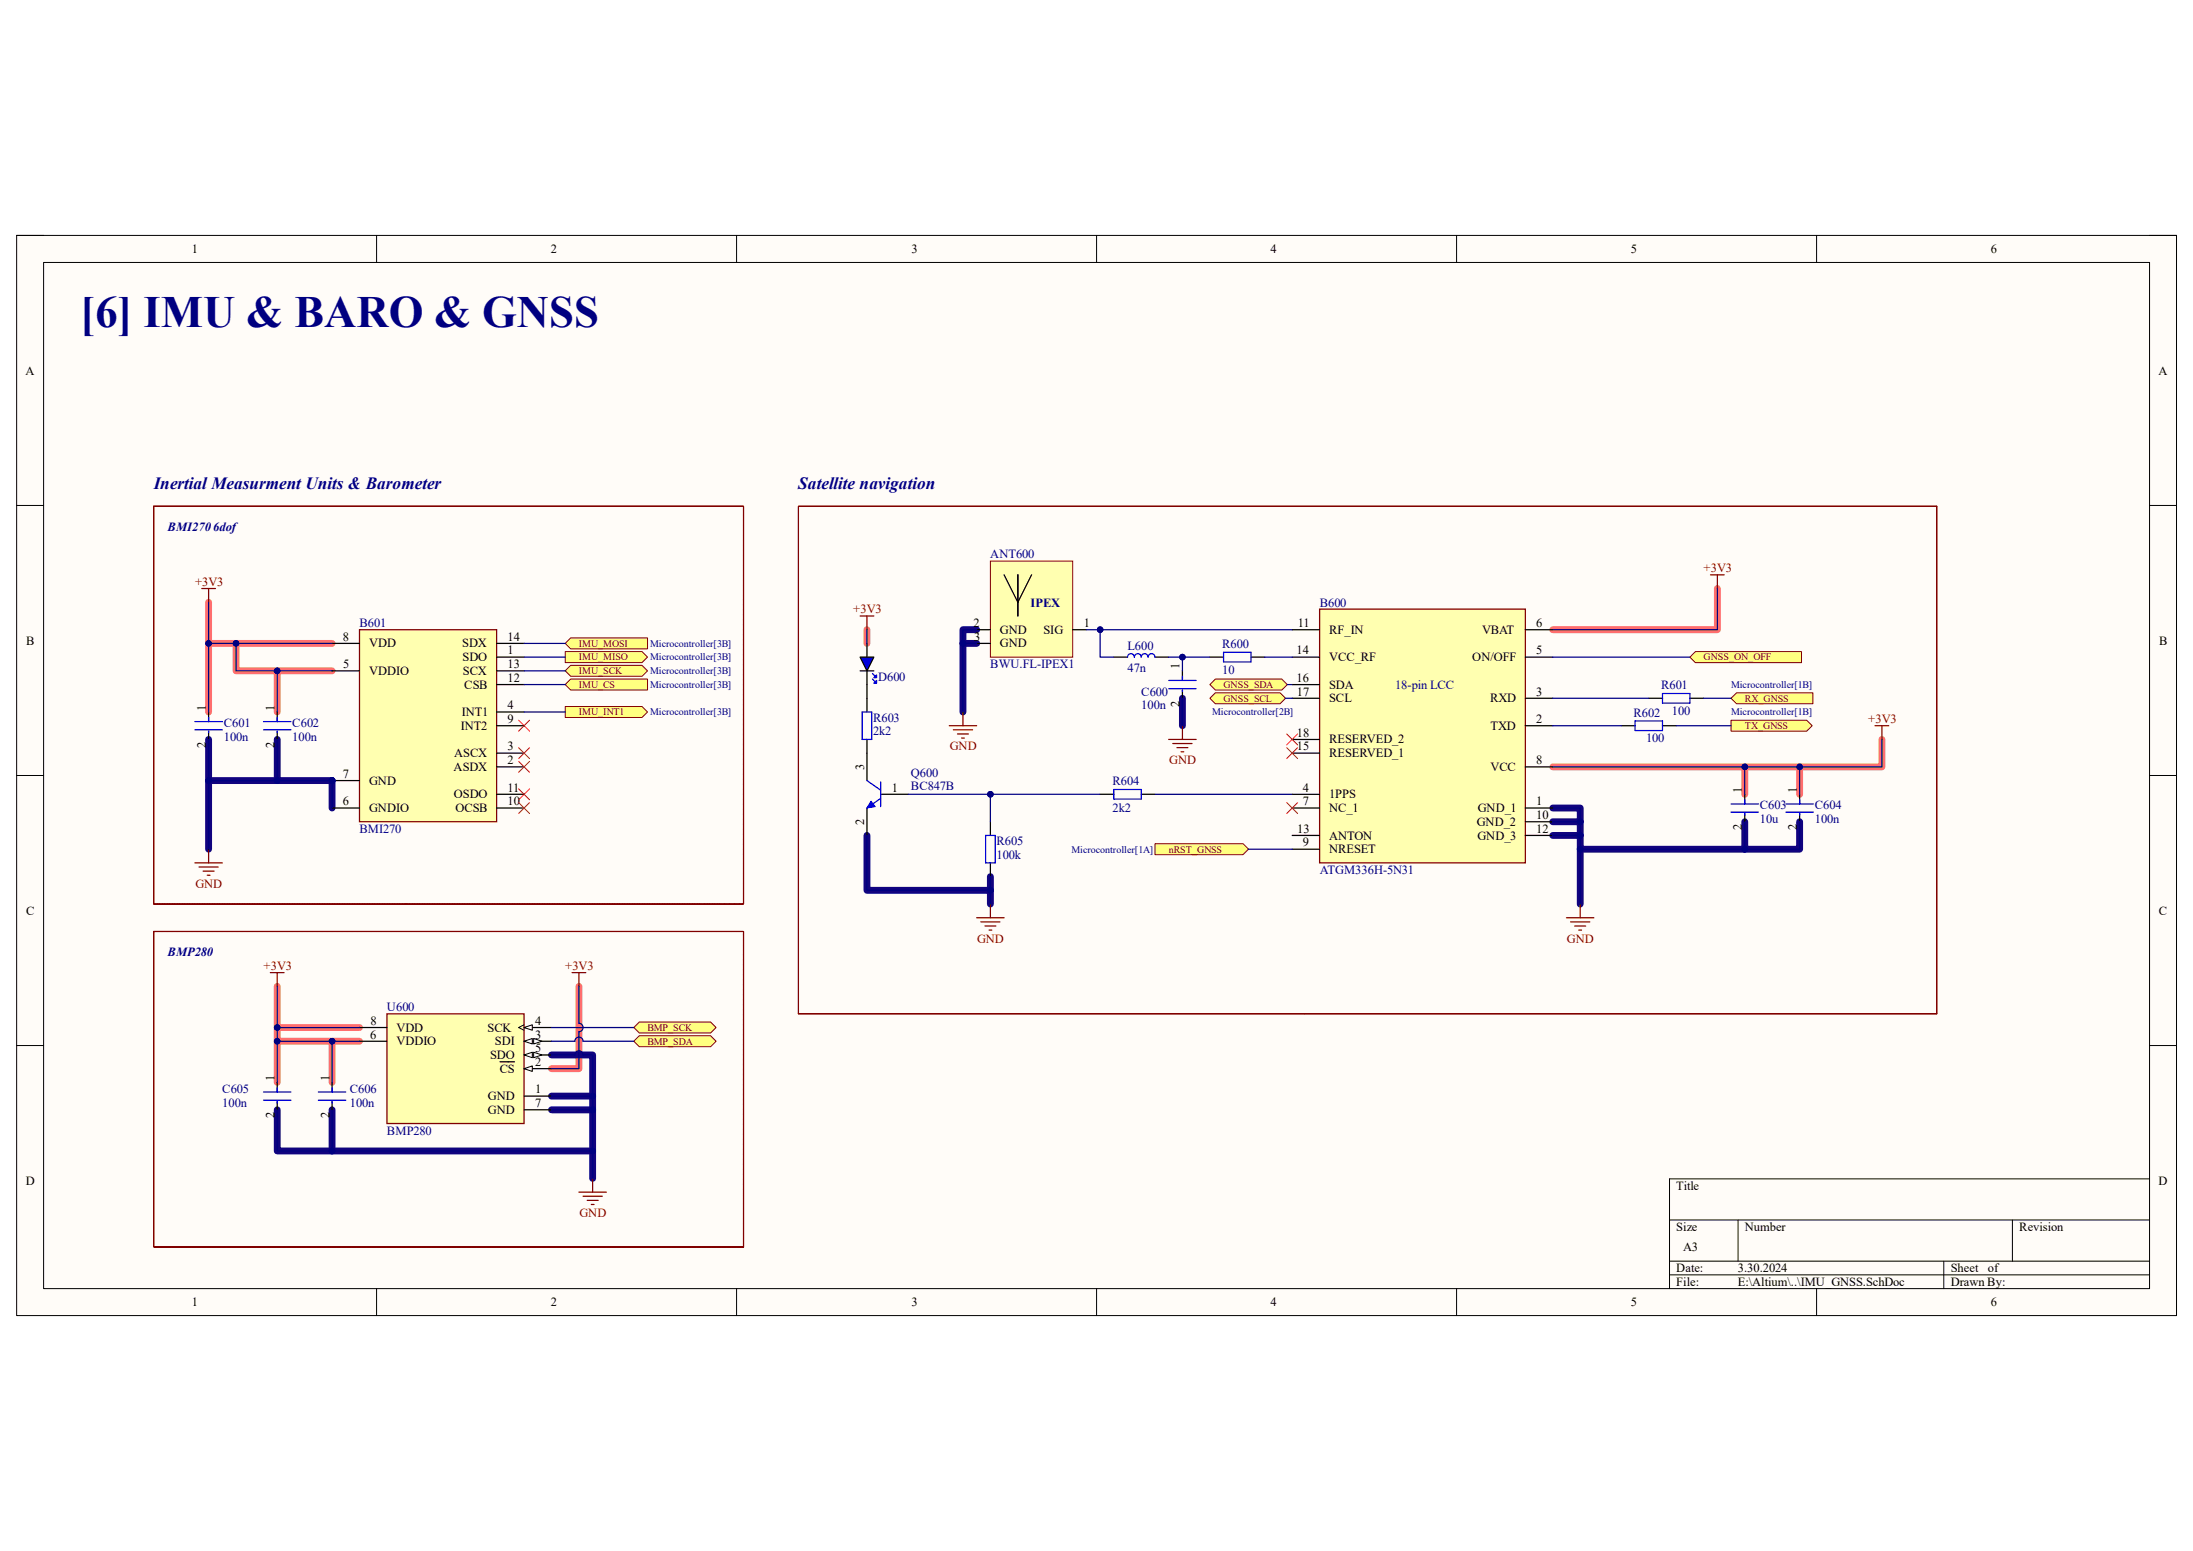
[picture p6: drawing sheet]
<svg xmlns="http://www.w3.org/2000/svg" width="297mm" height="210mm" viewBox="0 0 297 210" stroke-linecap="round" stroke-linejoin="round" font-family="sans-serif">
<defs><g id="words">
<text font-size="6.1" fill="#000080" x="10.9" y="44.3">[6] IMU &amp; BARO &amp; GNSS</text>
<g font-size="2.3" fill="#000080">
<text x="20.8" y="66.2">Inertial Measurment Units &amp; Barometer</text>
<text x="108.1" y="66.2">Satellite navigation</text>
</g>
<g font-size="1.7">
<text x="26" y="34.2">1</text>
<text x="74.6" y="34.2">2</text>
<text x="123.4" y="34.2">3</text>
<text x="172.1" y="34.2">4</text>
<text x="220.9" y="34.2">5</text>
<text x="269.6" y="34.2">6</text>
<text x="3.5" y="50.7">A</text>
<text x="292.4" y="50.7">A</text>
<text x="3.6" y="87.3">B</text>
<text x="46.4" y="86.7">8</text>
<text x="50" y="87.7">VDD</text>
<text x="62.6" y="87.7">SDX</text>
<text x="62.7" y="89.5">SDO</text>
<text x="68.7" y="88.6">1</text>
<text x="68.7" y="86.7">14</text>
<text x="131.9" y="84.9">2</text>
<text x="132" y="86.7">3</text>
<text x="135.4" y="85.8">GND</text>
<text x="135.4" y="87.7">GND</text>
<text x="141.3" y="85.8">SIG</text>
<text x="146.8" y="84.9">1</text>
<text x="175.6" y="88.6">14</text>
<text x="175.8" y="84.9">11</text>
<text x="180" y="85.8">RF_IN</text>
<text x="180" y="89.5">VCC_RF</text>
<text x="199.4" y="89.5">ON/OFF</text>
<text x="200.7" y="85.8">VBAT</text>
<text x="208.1" y="88.6">5</text>
<text x="208.1" y="84.9">6</text>
<text x="292.4" y="87.3">B</text>
<text x="46.5" y="90.5">5</text>
<text x="50" y="91.4">VDDIO</text>
<text x="62.7" y="91.4">SCX</text>
<text x="62.9" y="93.3">CSB</text>
<text x="68.7" y="90.5">13</text>
<text x="68.7" y="92.3">12</text>
<text x="159.8" y="95.7" transform="rotate(-90 159.8 95.7)">2</text>
<text x="159.8" y="90.6" transform="rotate(-90 159.8 90.6)">1</text>
<text x="175.6" y="92.3">16</text>
<text x="175.6" y="94.2">17</text>
<text x="180" y="93.3">SDA</text>
<text x="180" y="95.1">SCL</text>
<text x="201.8" y="95.1">RXD</text>
<text x="208.1" y="94.2">3</text>
<text x="27.9" y="101.3" transform="rotate(-90 27.9 101.3)">2</text>
<text x="27.9" y="96.2" transform="rotate(-90 27.9 96.2)">1</text>
<text x="37.2" y="101.3" transform="rotate(-90 37.2 101.3)">2</text>
<text x="37.2" y="96.2" transform="rotate(-90 37.2 96.2)">1</text>
<text x="62.4" y="98.8">INT2</text>
<text x="62.5" y="97">INT1</text>
<text x="68.7" y="101.6">3</text>
<text x="68.7" y="96.1">4</text>
<text x="68.7" y="97.9">9</text>
<text x="175.6" y="101.6">15</text>
<text x="175.6" y="99.7">18</text>
<text x="180" y="100.7">RESERVED_2</text>
<text x="201.9" y="98.8">TXD</text>
<text x="208.1" y="97.9">2</text>
<text x="46.4" y="105.3">7</text>
<text x="50" y="106.3">GND</text>
<text x="61.4" y="104.4">ASDX</text>
<text x="61.5" y="102.5">ASCX</text>
<text x="68.7" y="103.5">2</text>
<text x="68.7" y="107.2">11</text>
<text x="117.1" y="104.2" transform="rotate(-90 117.1 104.2)">3</text>
<text x="120.8" y="107.2">1</text>
<text x="176.4" y="107.2">4</text>
<text x="180" y="102.5">RESERVED_1</text>
<text x="201.9" y="104.4">VCC</text>
<text x="208.1" y="103.5">8</text>
<text x="235.9" y="107.4" transform="rotate(-90 235.9 107.4)">1</text>
<text x="243.4" y="107.4" transform="rotate(-90 243.4 107.4)">1</text>
<text x="46.4" y="109.1">6</text>
<text x="50" y="110">GNDIO</text>
<text x="61.5" y="108.1">OSDO</text>
<text x="61.7" y="110">OCSB</text>
<text x="68.7" y="109.1">10</text>
<text x="117.1" y="111.7" transform="rotate(-90 117.1 111.7)">2</text>
<text x="175.7" y="112.8">13</text>
<text x="176.4" y="109.1">7</text>
<text x="180" y="108.1">1PPS</text>
<text x="180" y="110">NC_1</text>
<text x="180" y="113.7">ANTON</text>
<text x="200" y="111.8">GND_2</text>
<text x="200.1" y="113.7">GND_3</text>
<text x="200.2" y="110">GND_1</text>
<text x="208.1" y="109.1">1</text>
<text x="208.1" y="110.9">10</text>
<text x="208.1" y="112.8">12</text>
<text x="235.9" y="112.4" transform="rotate(-90 235.9 112.4)">2</text>
<text x="243.4" y="112.4" transform="rotate(-90 243.4 112.4)">2</text>
<text x="176.4" y="114.6">9</text>
<text x="180" y="115.5">NRESET</text>
<text x="3.6" y="123.9">C</text>
<text x="292.4" y="123.9">C</text>
<text x="50.1" y="140.6">6</text>
<text x="50.2" y="138.8">8</text>
<text x="53.7" y="139.7">VDD</text>
<text x="53.7" y="141.6">VDDIO</text>
<text x="66" y="139.7">SCK</text>
<text x="66.4" y="143.4">SDO</text>
<text x="67" y="141.6">SDI</text>
<text x="72.5" y="138.8">4</text>
<text x="72.5" y="140.6">3</text>
<text x="72.5" y="142.5">5</text>
<text x="37.2" y="146.4" transform="rotate(-90 37.2 146.4)">1</text>
<text x="44.6" y="146.4" transform="rotate(-90 44.6 146.4)">1</text>
<text x="66.1" y="149">GND</text>
<text x="67.7" y="145.2">CS</text>
<text x="72.5" y="144.4">2</text>
<text x="72.5" y="148">1</text>
<text x="72.5" y="149.9">7</text>
<text x="37.2" y="151.4" transform="rotate(-90 37.2 151.4)">2</text>
<text x="44.6" y="151.4" transform="rotate(-90 44.6 151.4)">2</text>
<text x="66.1" y="150.8">GND</text>
<text x="3.5" y="160.4">D</text>
<text x="227" y="161.1">Title</text>
<text x="292.4" y="160.4">D</text>
<text x="227" y="166.7">Size</text>
<text x="236.3" y="166.7">Number</text>
<text x="273.5" y="166.7">Revision</text>
<text x="227" y="172.3">Date:</text>
<text x="228" y="169.5">A3</text>
<text x="235.4" y="172.3">3.30.2024</text>
<text x="264.2" y="172.3">Sheet</text>
<text x="269.2" y="172.3">of</text>
<text x="26" y="176.9">1</text>
<text x="74.6" y="176.9">2</text>
<text x="123.4" y="176.9">3</text>
<text x="172.1" y="176.9">4</text>
<text x="220.9" y="176.9">5</text>
<text x="227" y="174.1">File:</text>
<text x="235.4" y="174.1">E:\Altium\..\IMU_GNSS.SchDoc</text>
<text x="264.2" y="174.1">Drawn By:</text>
<text x="269.6" y="176.9">6</text>
</g>
<g font-size="1.7" fill="#000080">
<text x="22.7" y="71.9">BMI270 6dof</text>
<text x="134.1" y="75.6">ANT600</text>
<text x="139.6" y="82.1">IPEX</text>
<text x="178.7" y="82.1">B600</text>
<text x="48.7" y="84.9">B601</text>
<text x="152.7" y="88.1">L600</text>
<text x="165.5" y="87.8">R600</text>
<text x="118.9" y="92.2">D600</text>
<text x="134.1" y="90.5">BWU.FL-IPEX1</text>
<text x="152.7" y="91">47n</text>
<text x="154.6" y="94.2">C600</text>
<text x="165.5" y="91.3">10</text>
<text x="188.9" y="93.3">18-pin LCC</text>
<text x="225" y="93.3">R601</text>
<text x="30.3" y="98.5">C601</text>
<text x="30.3" y="100.3">100n</text>
<text x="39.6" y="98.5">C602</text>
<text x="39.6" y="100.3">100n</text>
<text x="118.2" y="97.7">R603</text>
<text x="118.2" y="99.6">2k2</text>
<text x="154.6" y="96.1">100n</text>
<text x="221.2" y="97.1">R602</text>
<text x="222.9" y="100.5">100</text>
<text x="226.4" y="96.8">100</text>
<text x="123.4" y="105.2">Q600</text>
<text x="123.4" y="107">BC847B</text>
<text x="150.7" y="106.3">R604</text>
<text x="48.7" y="112.8">BMI270</text>
<text x="150.7" y="109.9">2k2</text>
<text x="238.3" y="109.6">C603</text>
<text x="238.3" y="111.5">10u</text>
<text x="245.8" y="109.6">C604</text>
<text x="245.8" y="111.5">100n</text>
<text x="135" y="114.4">R605</text>
<text x="135" y="116.3">100k</text>
<text x="178.7" y="118.3">ATGM336H-5N31</text>
<text x="22.7" y="129.5">BMP280</text>
<text x="52.4" y="136.9">U600</text>
<text x="30.1" y="148">C605</text>
<text x="30.1" y="149.9">100n</text>
<text x="47.4" y="148">C606</text>
<text x="47.4" y="149.9">100n</text>
<text x="52.4" y="153.6">BMP280</text>
</g>
<g font-size="1.7" fill="#800000">
<text x="230.7" y="77.5">+3V3</text>
<text x="26.4" y="79.3">+3V3</text>
<text x="115.6" y="83.1">+3V3</text>
<text x="128.7" y="101.6">GND</text>
<text x="253" y="97.9">+3V3</text>
<text x="158.4" y="103.5">GND</text>
<text x="26.5" y="120.2">GND</text>
<text x="35.7" y="131.3">+3V3</text>
<text x="76.5" y="131.3">+3V3</text>
<text x="132.3" y="127.6">GND</text>
<text x="212.2" y="127.6">GND</text>
<text x="78.5" y="164.8">GND</text>
</g>
<g font-size="1.4" fill="#800000">
<text x="78.4" y="87.6">IMU_MOSI</text>
<text x="78.4" y="89.4">IMU_MISO</text>
<text x="230.7" y="89.4">GNSS_ON_OFF</text>
<text x="78.4" y="91.3">IMU_SCK</text>
<text x="78.4" y="93.1">IMU_CS</text>
<text x="165.7" y="95">GNSS_SCL</text>
<text x="165.7" y="93.1">GNSS_SDA</text>
<text x="236.3" y="95">RX_GNSS</text>
<text x="78.4" y="96.9">IMU_INT1</text>
<text x="236.3" y="98.7">TX_GNSS</text>
<text x="158.3" y="115.4">nRST_GNSS</text>
<text x="87.7" y="139.6">BMP_SCK</text>
<text x="87.7" y="141.4">BMP_SDA</text>
</g>
<g font-size="1.4" fill="#000080">
<text x="88.1" y="87.6">Microcontroller[3B]</text>
<text x="88.1" y="89.4">Microcontroller[3B]</text>
<text x="88.1" y="91.3">Microcontroller[3B]</text>
<text x="88.1" y="93.1">Microcontroller[3B]</text>
<text x="234.4" y="93.1">Microcontroller[1B]</text>
<text x="88.1" y="96.9">Microcontroller[3B]</text>
<text x="164.2" y="96.9">Microcontroller[2B]</text>
<text x="234.4" y="96.9">Microcontroller[1B]</text>
<text x="145.1" y="115.4">Microcontroller[1A]</text>
</g>
</g></defs>
<path d="M2.3 31.9h292.5v146.2h-292.5z" fill-rule="evenodd" fill="#fffcf8"/>
<path d="M2.3 31.9h292.5v146.2h-292.5z" fill="none" stroke="#000" stroke-width=".14"/>
<path d="M5.9 35.5h285.2v139h-285.2z" fill-rule="evenodd" fill="#fffcf8"/>
<g fill="none" stroke="#000" stroke-width=".14">
<path d="M2.2 31.9h3.7M5.9 35.5h285.2v139h-285.2zM51 31.9v3.6M99.8 31.9v3.6M148.5 31.9v3.6M197.3 31.9v3.6M246 31.9v3.6M291.1 31.9h3.7v3.6M2.2 68.4h3.7M291.1 68.4h3.7M2.2 105h3.7M291.1 105h3.7"/>
<path d="M2.2 141.6h3.7M291.1 141.6h3.7M291.1 159.6h-65v14.9M51 174.5v3.6M99.8 174.5v3.6M148.5 174.5v3.6M197.3 174.5v3.6M226.1 165.2h65M226.1 170.8h65M226.1 172.6h65M235.4 165.2v5.6M246 174.5v3.6"/>
<path d="M263.3 170.8v3.7M272.6 165.2v5.6M294.8 174.5v3.6"/>
</g>
<g fill="none" stroke="#ff6e6e" stroke-width=".93">
<path d="M232.6 79.7v5.6h-22.3M28.3 81.5v5.6h16.7M28.3 87.1v9.3M32 87.1v3.7h13M37.5 90.8v5.6M117.4 85.3v1.8M236.3 103.8v3.8M243.7 103.8v3.8M254.9 100.1v3.7h-44.6M37.5 133.6v7.4M37.5 139.1h11.2M78.4 133.6v11.1h-3.7"/>
<path d="M45 141v5.6M48.7 141h-11.2v5.6"/>
</g>
<g fill="none" stroke="#11037f" stroke-width=".93">
<path d="M130.4 87.1h1.9M132.3 85.3h-1.9v11.1M160.1 94.6v3.7M28.3 100.1v5.6h16.7v3.7M28.3 105.7v9.3M37.5 100.1v5.6M117.4 113.1v7.5h16.7v1.8M134.1 118.7v1.9M210.3 109.4h3.7v5.6h29.7v-3.7M210.3 111.3h3.7M210.3 113.1h3.7M214 115v7.4"/>
<path d="M236.3 111.3v3.7M37.5 150.3v5.6h42.8M45 150.3v5.6M74.7 142.8h5.6v7.5M74.7 148.4h5.6M74.7 150.3h5.6M80.3 150.3v9.3"/>
</g>
<circle cx="45" cy="105.7" r=".37" fill="#000080"/>
<circle cx="45" cy="105.7" r=".37" fill="none" stroke="#000080" stroke-width=".14"/>
<path d="M48.7 85.3h18.6v26h-18.6z" fill-rule="evenodd" fill="#ffffb0"/>
<path d="M48.7 85.3h18.6v26h-18.6z" fill="none" stroke="#800000" stroke-width=".17"/>
<path d="M45 90.8h3.7M67.3 89h3.7M67.3 96.4h3.7M45 109.4h3.7M45 105.7h3.7M67.3 103.8h3.7M67.3 102h3.7" fill="none" stroke="#000" stroke-width=".17"/>
<circle cx="45" cy="105.7" r=".37" fill="#000080"/>
<circle cx="45" cy="105.7" r=".37" fill="none" stroke="#000080" stroke-width=".14"/>
<path d="M28.3 96.4v1.3M28.3 99v1.1M37.5 96.4v1.3M37.5 99v1.1M45 87.1h3.7M67.3 98.3h3.7M67.3 87.1h3.7M67.3 90.8h3.7M67.3 92.7h3.7M67.3 107.6h3.7M67.3 109.4h3.7" fill="none" stroke="#000" stroke-width=".17"/>
<path d="M26.4 97.7h3.7M26.4 98.8h3.7M28.3 97.1v.6M28.3 99v.2M35.7 97.7h3.7M35.7 98.8h3.7M37.5 97.1v.6M37.5 99v.2" fill="none" stroke="#00f" stroke-width=".17"/>
<path d="M26.4 116.8h3.7M27 117.4h2.6M27.5 118h1.5M28.1 118.5h.3M28.3 115v1.8" fill="none" stroke="#800000" stroke-width=".17"/>
<path d="M70.2 108.7l1.5 1.5M70.2 106.8l1.5 1.5M70.2 103.1l1.5 1.5M70.2 101.2l1.5 1.5M71.7 108.7l-1.5 1.5M71.7 106.8l-1.5 1.5M71.7 103.1l-1.5 1.5M71.7 101.2l-1.5 1.5" fill="none" stroke="#f00" stroke-width=".14"/>
<path d="M20.8 122.3v.1zM20.8 122.1v.1zM20.8 121.9v.2zM20.8 121.8v.1zM20.8 121.6v.1zM20.8 121.4v.2zM20.8 121.3v.1zM20.8 121.1v.1zM20.8 120.9v.2zM20.8 120.8v.1zM20.8 120.6v.1zM20.8 120.4v.1zM20.8 120.3v.1zM20.8 120.1v.1zM20.8 119.9v.1zM20.8 119.7v.2zM20.8 119.6v.1zM20.8 119.4v.1zM20.8 119.2v.2zM20.8 119.1v.1zM20.8 118.9v.1zM20.8 118.7v.2zM20.8 118.6v.1zM20.8 118.4v.1zM20.8 118.2v.1zM20.8 118.1v.1zM20.8 117.9v.1zM20.8 117.7v.1zM20.8 117.5v.2zM20.8 117.4v.1zM20.8 117.2v.1zM20.8 117v.2zM20.8 116.9v.1zM20.8 116.7v.1zM20.8 116.5v.2zM20.8 116.4v.1zM20.8 116.2v.1zM20.8 116v.1zM20.8 115.9v.1zM20.8 115.7v.1zM20.8 115.5v.1zM20.8 115.3v.2zM20.8 115.2v.1zM20.8 115v.1zM20.8 114.8v.2zM20.8 114.7v.1zM20.8 114.5v.1zM20.8 114.3v.2zM20.8 114.2v.1zM20.8 114v.1zM20.8 113.8v.1zM20.8 113.6v.2zM20.8 113.5v.1zM20.8 113.3v.1zM20.8 113.1v.2zM20.8 113v.1zM20.8 112.8v.1zM20.8 112.6v.2zM20.8 112.5v.1zM20.8 112.3v.1zM20.8 112.1v.2zM20.8 112v.1zM20.8 111.8v.1zM20.8 111.6v.1zM20.8 111.4v.2zM20.8 111.3v.1zM20.8 111.1v.1zM20.8 110.9v.2zM20.8 110.8v.1zM20.8 110.6v.1zM20.8 110.4v.2zM20.8 110.3v.1zM20.8 110.1v.1zM20.8 109.9v.2zM20.8 109.8v.1zM20.8 109.6v.1zM20.8 109.4v.1zM20.8 109.2v.2zM20.8 109.1v.1zM20.8 108.9v.1zM20.8 108.7v.2zM20.8 108.6v.1zM20.8 108.4v.1zM20.8 108.2v.2zM20.8 108.1v.1zM20.8 107.9v.1zM20.8 107.7v.1zM20.8 107.6v.1zM20.8 107.4v.1zM20.8 107.2v.1zM20.8 107v.2zM20.8 106.9v.1zM20.8 106.7v.1zM20.8 106.5v.2zM20.8 106.4v.1zM20.8 106.2v.1zM20.8 106v.2zM20.8 105.9v.1zM20.8 105.7v.1zM20.8 105.5v.1zM20.8 105.4v.1zM20.8 105.2v.1zM20.8 105v.1zM20.8 104.8v.2zM20.8 104.7v.1zM20.8 104.5v.1zM20.8 104.3v.2zM20.8 104.2v.1zM20.8 104v.1zM20.8 103.8v.2zM20.8 103.7v.1zM20.8 103.5v.1zM20.8 103.3v.1zM20.8 103.2v.1zM20.8 103v.1zM20.8 102.8v.1zM20.8 102.6v.2zM20.8 102.5v.1zM20.8 102.3v.1zM20.8 102.1v.2zM20.8 102v.1zM20.8 101.8v.1zM20.8 101.6v.2zM20.8 101.5v.1zM20.8 101.3v.1zM20.8 101.1v.1zM20.8 100.9v.2zM20.8 100.8v.1zM20.8 100.6v.1zM20.8 100.4v.2zM20.8 100.3v.1zM20.8 100.1v.1zM20.8 99.9v.2zM20.8 99.8v.1zM20.8 99.6v.1zM20.8 99.4v.2zM20.8 99.3v.1zM20.8 99.1v.1zM20.8 98.9v.1zM20.8 98.7v.2zM20.8 98.6v.1zM20.8 98.4v.1zM20.8 98.2v.2zM20.8 98.1v.1zM20.8 97.9v.1zM20.8 97.7v.2zM20.8 97.6v.1zM20.8 97.4v.1zM20.8 97.2v.2zM20.8 97.1v.1zM20.8 96.9v.1zM20.8 96.7v.1zM20.8 96.5v.2zM20.8 96.4v.1zM20.8 96.2v.1zM20.8 96v.2zM20.8 95.9v.1zM20.8 95.7v.1zM20.8 95.5v.2zM20.8 95.4v.1zM20.8 95.2v.1zM20.8 95v.1zM20.8 94.9v.1zM20.8 94.7v.1zM20.8 94.5v.1zM20.8 94.3v.2zM20.8 94.2v.1zM20.8 94v.1zM20.8 93.8v.2zM20.8 93.7v.1zM20.8 93.5v.1zM20.8 93.3v.2zM20.8 93.2v.1zM20.8 93v.1zM20.8 92.8v.1zM20.8 92.7v.1zM20.8 92.5v.1zM20.8 92.3v.1zM20.8 92.1v.2zM20.8 92v.1zM20.8 91.8v.1zM20.8 91.6v.2zM20.8 91.5v.1zM20.8 91.3v.1zM20.8 91.1v.2zM20.8 91v.1zM20.8 90.8v.1zM20.8 90.6v.1zM20.8 90.5v.1zM20.8 90.3v.1zM20.8 90.1v.1zM20.8 89.9v.2zM20.8 89.8v.1zM20.8 89.6v.1zM20.8 89.4v.2zM20.8 89.3v.1zM20.8 89.1v.1zM20.8 88.9v.2zM20.8 88.8v.1zM20.8 88.6v.1zM20.8 88.4v.1zM20.8 88.2v.2zM20.8 88.1v.1zM20.8 87.9v.1zM20.8 87.7v.2zM20.8 87.6v.1zM20.8 87.4v.1zM20.8 87.2v.2zM20.8 87.1v.1zM20.8 86.9v.1zM20.8 86.7v.2zM20.8 86.6v.1zM20.8 86.4v.1zM20.8 86.2v.1zM20.8 86v.2zM20.8 85.9v.1zM20.8 85.7v.1zM20.8 85.5v.2zM20.8 85.4v.1zM20.8 85.2v.1zM20.8 85v.2zM20.8 84.9v.1zM20.8 84.7v.1zM20.8 84.5v.2zM20.8 84.4v.1zM20.8 84.2v.1zM20.8 84v.1zM20.8 83.8v.2zM20.8 83.7v.1zM20.8 83.5v.1zM20.8 83.3v.2zM20.8 83.2v.1zM20.8 83v.1zM20.8 82.8v.2zM20.8 82.7v.1zM20.8 82.5v.1zM20.8 82.3v.1zM20.8 82.2v.1zM20.8 82v.1zM20.8 81.8v.1zM20.8 81.6v.2zM20.8 81.5v.1zM20.8 81.3v.1zM20.8 81.1v.2zM20.8 81v.1zM20.8 80.8v.1zM20.8 80.6v.2zM20.8 80.5v.1zM20.8 80.3v.1zM20.8 80.1v.1zM20.8 80v.1zM20.8 79.8v.1zM20.8 79.6v.1zM20.8 79.4v.2zM20.8 79.3v.1zM20.8 79.1v.1zM20.8 78.9v.2zM20.8 78.8v.1zM20.8 78.6v.1zM20.8 78.4v.2zM20.8 78.3v.1zM20.8 78.1v.1zM20.8 77.9v.1zM20.8 77.8v.1zM20.8 77.6v.1zM20.8 77.4v.1zM20.8 77.2v.2zM20.8 77.1v.1zM20.8 76.9v.1zM20.8 76.7v.2zM20.8 76.6v.1zM20.8 76.4v.1zM20.8 76.2v.2zM20.8 76.1v.1zM20.8 75.9v.1zM20.8 75.7v.1zM20.8 75.5v.2zM20.8 75.4v.1zM20.8 75.2v.1zM20.8 75v.2zM20.8 74.9v.1zM20.8 74.7v.1zM20.8 74.5v.2zM20.8 74.4v.1zM20.8 74.2v.1zM20.8 74v.2zM20.8 73.9v.1zM20.8 73.7v.1zM20.8 73.5v.1zM20.8 73.3v.2zM20.8 73.2v.1zM20.8 73v.1zM20.8 72.8v.2zM20.8 72.7v.1zM20.8 72.5v.1zM20.8 72.3v.2zM20.8 72.2v.1zM20.8 72v.1zM20.8 71.8v.2zM20.8 71.7v.1zM20.8 71.5v.1zM20.8 71.3v.1zM20.8 71.1v.2zM20.8 71v.1zM20.8 70.8v.1zM20.8 70.6v.2zM20.8 70.5v.1zM20.8 70.3v.1zM20.8 70.1v.2zM20.8 70v.1zM20.8 69.8v.1zM20.8 69.6v.1zM20.8 69.5v.1zM20.8 69.3v.1zM20.8 69.1v.1zM20.8 68.9v.2zM20.8 68.8v.1zM20.8 68.6v.1zM20.8 68.5l.1 .1zM21 68.5l.1 .1zM21.1 68.5l.2 .1zM21.3 68.5l.1 .1zM21.5 68.5l.1 .1zM21.6 68.5l.2 .1zM21.8 68.5l.1 .1zM22 68.5l.1 .1zM22.2 68.5l.1 .1zM22.3 68.5l.2 .1zM22.5 68.5l.1 .1zM22.7 68.5l.1 .1zM22.8 68.5l.2 .1zM23 68.5l.1 .1zM23.2 68.5l.1 .1zM23.3 68.5l.2 .1zM23.5 68.5l.1 .1zM23.7 68.5l.1 .1zM23.8 68.5l.2 .1zM24 68.5l.1 .1zM24.2 68.5l.1 .1zM24.4 68.5l.1 .1zM24.5 68.5l.2 .1zM24.7 68.5l.1 .1zM24.9 68.5l.1 .1zM25 68.5l.2 .1zM25.2 68.5l.1 .1zM25.4 68.5l.1 .1zM25.5 68.5l.2 .1zM25.7 68.5l.1 .1zM25.9 68.5l.1 .1zM26.1 68.5l.1 .1zM26.2 68.5l.1 .1zM26.4 68.5l.1 .1zM26.6 68.5l.1 .1zM26.7 68.5l.2 .1zM26.9 68.5l.1 .1zM27.1 68.5l.1 .1zM27.2 68.5l.2 .1zM27.4 68.5l.1 .1zM27.6 68.5l.1 .1zM27.7 68.5l.2 .1zM27.9 68.5l.1 .1zM28.1 68.5l.1 .1zM28.3 68.5l.1 .1zM28.4 68.5l.1 .1zM28.6 68.5l.1 .1zM28.8 68.5l.1 .1zM28.9 68.5l.2 .1zM29.1 68.5l.1 .1zM29.3 68.5l.1 .1zM29.4 68.5l.2 .1zM29.6 68.5l.1 .1zM29.8 68.5l.1 .1zM29.9 68.5l.2 .1zM30.1 68.5l.1 .1zM30.3 68.5l.1 .1zM30.5 68.5l.1 .1zM30.6 68.5l.1 .1zM30.8 68.5l.1 .1zM31 68.5l.1 .1zM31.1 68.5l.2 .1zM31.3 68.5l.1 .1zM31.5 68.5l.1 .1zM31.6 68.5l.2 .1zM31.8 68.5l.1 .1zM32 68.5l.1 .1zM32.1 68.5l.2 .1zM32.3 68.5l.1 .1zM32.5 68.5l.1 .1zM32.7 68.5l.1 .1zM32.8 68.5l.2 .1zM33 68.5l.1 .1zM33.2 68.5l.1 .1zM33.3 68.5l.2 .1zM33.5 68.5l.1 .1zM33.7 68.5l.1 .1zM33.8 68.5l.2 .1zM34 68.5l.1 .1zM34.2 68.5l.1 .1zM34.3 68.5l.2 .1zM34.5 68.5l.1 .1zM34.7 68.5l.1 .1zM34.9 68.5l.1 .1zM35 68.5l.2 .1zM35.2 68.5l.1 .1zM35.4 68.5l.1 .1zM35.5 68.5l.2 .1zM35.7 68.5l.1 .1zM35.9 68.5l.1 .1zM36 68.5l.2 .1zM36.2 68.5l.1 .1zM36.4 68.5l.1 .1zM36.5 68.5l.2 .1zM36.7 68.5l.1 .1zM36.9 68.5l.1 .1zM37.1 68.5l.1 .1zM37.2 68.5l.2 .1zM37.4 68.5l.1 .1zM37.6 68.5l.1 .1zM37.7 68.5l.2 .1zM37.9 68.5l.1 .1zM38.1 68.5l.1 .1zM38.2 68.5l.2 .1zM38.4 68.5l.1 .1zM38.6 68.5l.1 .1zM38.8 68.5l.1 .1zM38.9 68.5l.1 .1zM39.1 68.5l.1 .1zM39.3 68.5l.1 .1zM39.4 68.5l.2 .1zM39.6 68.5l.1 .1zM39.8 68.5l.1 .1zM39.9 68.5l.2 .1zM40.1 68.5l.1 .1zM40.3 68.5l.1 .1zM40.4 68.5l.2 .1zM40.6 68.5l.1 .1zM40.8 68.5l.1 .1zM41 68.5l.1 .1zM41.1 68.5l.1 .1zM41.3 68.5l.1 .1zM41.5 68.5l.1 .1zM41.6 68.5l.2 .1zM41.8 68.5l.1 .1zM42 68.5l.1 .1zM42.1 68.5l.2 .1zM42.3 68.5l.1 .1zM42.5 68.5l.1 .1zM42.6 68.5l.2 .1zM42.8 68.5l.1 .1zM43 68.5l.1 .1zM43.2 68.5l.1 .1zM43.3 68.5l.1 .1zM43.5 68.5l.1 .1zM43.7 68.5l.1 .1zM43.8 68.5l.2 .1zM44 68.5l.1 .1zM44.2 68.5l.1 .1zM44.3 68.5l.2 .1zM44.5 68.5l.1 .1zM44.7 68.5l.1 .1zM44.8 68.5l.2 .1zM45 68.5l.1 .1zM45.2 68.5l.1 .1zM45.4 68.5l.1 .1zM45.5 68.5l.2 .1zM45.7 68.5l.1 .1zM45.9 68.5l.1 .1zM46 68.5l.2 .1zM46.2 68.5l.1 .1zM46.4 68.5l.1 .1zM46.5 68.5l.2 .1zM46.7 68.5l.1 .1zM46.9 68.5l.1 .1zM47 68.5l.2 .1zM47.2 68.5l.1 .1zM47.4 68.5l.1 .1zM47.6 68.5l.1 .1zM47.7 68.5l.2 .1zM47.9 68.5l.1 .1zM48.1 68.5l.1 .1zM48.2 68.5l.2 .1zM48.4 68.5l.1 .1zM48.6 68.5l.1 .1zM48.7 68.5l.2 .1zM48.9 68.5l.1 .1zM49.1 68.5l.1 .1zM49.2 68.5l.2 .1zM49.4 68.5l.1 .1zM49.6 68.5l.1 .1zM49.8 68.5l.1 .1zM49.9 68.5l.2 .1zM50.1 68.5l.1 .1zM50.3 68.5l.1 .1zM50.4 68.5l.2 .1zM50.6 68.5l.1 .1zM50.8 68.5l.1 .1zM50.9 68.5l.2 .1zM51.1 68.5l.1 .1zM51.3 68.5l.1 .1zM51.5 68.5l.1 .1zM51.6 68.5l.1 .1zM51.8 68.5l.1 .1zM52 68.5l.1 .1zM52.1 68.5l.2 .1zM52.3 68.5l.1 .1zM52.5 68.5l.1 .1zM52.6 68.5l.2 .1zM52.8 68.5l.1 .1zM53 68.5l.1 .1zM53.1 68.5l.2 .1zM53.3 68.5l.1 .1zM53.5 68.5l.1 .1zM53.7 68.5l.1 .1zM53.8 68.5l.1 .1zM54 68.5l.1 .1zM54.2 68.5l.1 .1zM54.3 68.5l.2 .1zM54.5 68.5l.1 .1zM54.7 68.5l.1 .1zM54.8 68.5l.2 .1zM55 68.5l.1 .1zM55.2 68.5l.1 .1zM55.3 68.5l.2 .1zM55.5 68.5l.1 .1zM55.7 68.5l.1 .1zM55.9 68.5l.1 .1zM56 68.5l.1 .1zM56.2 68.5l.1 .1zM56.4 68.5l.1 .1zM56.5 68.5l.2 .1zM56.7 68.5l.1 .1zM56.9 68.5l.1 .1zM57 68.5l.2 .1zM57.2 68.5l.1 .1zM57.4 68.5l.1 .1zM57.5 68.5l.2 .1zM57.7 68.5l.1 .1zM57.9 68.5l.1 .1zM58.1 68.5l.1 .1zM58.2 68.5l.2 .1zM58.4 68.5l.1 .1zM58.6 68.5l.1 .1zM58.7 68.5l.2 .1zM58.9 68.5l.1 .1zM59.1 68.5l.1 .1zM59.2 68.5l.2 .1zM59.4 68.5l.1 .1zM59.6 68.5l.1 .1zM59.7 68.5l.2 .1zM59.9 68.5l.1 .1zM60.1 68.5l.1 .1zM60.3 68.5l.1 .1zM60.4 68.5l.2 .1zM60.6 68.5l.1 .1zM60.8 68.5l.1 .1zM60.9 68.5l.2 .1zM61.1 68.5l.1 .1zM61.3 68.5l.1 .1zM61.4 68.5l.2 .1zM61.6 68.5l.1 .1zM61.8 68.5l.1 .1zM61.9 68.5l.2 .1zM62.1 68.5l.1 .1zM62.3 68.5l.1 .1zM62.5 68.5l.1 .1zM62.6 68.5l.2 .1zM62.8 68.5l.1 .1zM63 68.5l.1 .1zM63.1 68.5l.2 .1zM63.3 68.5l.1 .1zM63.5 68.5l.1 .1zM63.6 68.5l.2 .1zM63.8 68.5l.1 .1zM64 68.5l.1 .1zM64.2 68.5l.1 .1zM64.3 68.5l.1 .1zM64.5 68.5l.1 .1zM64.7 68.5l.1 .1zM64.8 68.5l.2 .1zM65 68.5l.1 .1zM65.2 68.5l.1 .1zM65.3 68.5l.2 .1zM65.5 68.5l.1 .1zM65.7 68.5l.1 .1zM65.8 68.5l.2 .1zM66 68.5l.1 .1zM66.2 68.5l.1 .1zM66.4 68.5l.1 .1zM66.5 68.5l.1 .1zM66.7 68.5l.1 .1zM66.9 68.5l.1 .1zM67 68.5l.2 .1zM67.2 68.5l.1 .1zM67.4 68.5l.1 .1zM67.5 68.5l.2 .1zM67.7 68.5l.1 .1zM67.9 68.5l.1 .1zM68 68.5l.2 .1zM68.2 68.5l.1 .1zM68.4 68.5l.1 .1zM68.6 68.5l.1 .1zM68.7 68.5l.1 .1zM68.9 68.5l.1 .1zM69.1 68.5l.1 .1zM69.2 68.5l.2 .1zM69.4 68.5l.1 .1zM69.6 68.5l.1 .1zM69.7 68.5l.2 .1zM69.9 68.5l.1 .1zM70.1 68.5l.1 .1zM70.2 68.5l.2 .1zM70.4 68.5l.1 .1zM70.6 68.5l.1 .1zM70.8 68.5l.1 .1zM70.9 68.5l.2 .1zM71.1 68.5l.1 .1zM71.3 68.5l.1 .1zM71.4 68.5l.2 .1zM71.6 68.5l.1 .1zM71.8 68.5l.1 .1zM71.9 68.5l.2 .1zM72.1 68.5l.1 .1zM72.3 68.5l.1 .1zM72.4 68.5l.2 .1zM72.6 68.5l.1 .1zM72.8 68.5l.1 .1zM73 68.5l.1 .1zM73.1 68.5l.2 .1zM73.3 68.5l.1 .1zM73.5 68.5l.1 .1zM73.6 68.5l.2 .1zM73.8 68.5l.1 .1zM74 68.5l.1 .1zM74.1 68.5l.2 .1zM74.3 68.5l.1 .1zM74.5 68.5l.1 .1zM74.6 68.5l.2 .1zM74.8 68.5l.1 .1zM75 68.5l.1 .1zM75.2 68.5l.1 .1zM75.3 68.5l.2 .1zM75.5 68.5l.1 .1zM75.7 68.5l.1 .1zM75.8 68.5l.2 .1zM76 68.5l.1 .1zM76.2 68.5l.1 .1zM76.3 68.5l.2 .1zM76.5 68.5l.1 .1zM76.7 68.5l.1 .1zM76.9 68.5l.1 .1zM77 68.5l.2 .1zM77.2 68.5l.1 .1zM77.4 68.5l.1 .1zM77.5 68.5l.2 .1zM77.7 68.5l.1 .1zM77.9 68.5l.1 .1zM78 68.5l.2 .1zM78.2 68.5l.1 .1zM78.4 68.5l.1 .1zM78.5 68.5l.2 .1zM78.7 68.5l.1 .1zM78.9 68.5l.1 .1zM79.1 68.5l.1 .1zM79.2 68.5l.2 .1zM79.4 68.5l.1 .1zM79.6 68.5l.1 .1zM79.7 68.5l.2 .1zM79.9 68.5l.1 .1zM80.1 68.5l.1 .1zM80.2 68.5l.2 .1zM80.4 68.5l.1 .1zM80.6 68.5l.1 .1zM80.8 68.5l.1 .1zM80.9 68.5l.1 .1zM81.1 68.5l.1 .1zM81.3 68.5l.1 .1zM81.4 68.5l.2 .1zM81.6 68.5l.1 .1zM81.8 68.5l.1 .1zM81.9 68.5l.2 .1zM82.1 68.5l.1 .1zM82.3 68.5l.1 .1zM82.4 68.5l.2 .1zM82.6 68.5l.1 .1zM82.8 68.5l.1 .1zM83 68.5l.1 .1zM83.1 68.5l.1 .1zM83.3 68.5l.1 .1zM83.5 68.5l.1 .1zM83.6 68.5l.2 .1zM83.8 68.5l.1 .1zM84 68.5l.1 .1zM84.1 68.5l.2 .1zM84.3 68.5l.1 .1zM84.5 68.5l.1 .1zM84.6 68.5l.2 .1zM84.8 68.5l.1 .1zM85 68.5l.1 .1zM85.2 68.5l.1 .1zM85.3 68.5l.1 .1zM85.5 68.5l.1 .1zM85.7 68.5l.1 .1zM85.8 68.5l.2 .1zM86 68.5l.1 .1zM86.2 68.5l.1 .1zM86.3 68.5l.2 .1zM86.5 68.5l.1 .1zM86.7 68.5l.1 .1zM86.8 68.5l.2 .1zM87 68.5l.1 .1zM87.2 68.5l.1 .1zM87.4 68.5l.1 .1zM87.5 68.5l.2 .1zM87.7 68.5l.1 .1zM87.9 68.5l.1 .1zM88 68.5l.2 .1zM88.2 68.5l.1 .1zM88.4 68.5l.1 .1zM88.5 68.5l.2 .1zM88.7 68.5l.1 .1zM88.9 68.5l.1 .1zM89 68.5l.2 .1zM89.2 68.5l.1 .1zM89.4 68.5l.1 .1zM89.6 68.5l.1 .1zM89.7 68.5l.2 .1zM89.9 68.5l.1 .1zM90.1 68.5l.1 .1zM90.2 68.5l.2 .1zM90.4 68.5l.1 .1zM90.6 68.5l.1 .1zM90.7 68.5l.2 .1zM90.9 68.5l.1 .1zM91.1 68.5l.1 .1zM91.2 68.5l.2 .1zM91.4 68.5l.1 .1zM91.6 68.5l.1 .1zM91.8 68.5l.1 .1zM91.9 68.5l.2 .1zM92.1 68.5l.1 .1zM92.3 68.5l.1 .1zM92.4 68.5l.2 .1zM92.6 68.5l.1 .1zM92.8 68.5l.1 .1zM92.9 68.5l.2 .1zM93.1 68.5l.1 .1zM93.3 68.5l.1 .1zM93.5 68.5l.1 .1zM93.6 68.5l.1 .1zM93.8 68.5l.1 .1zM94 68.5l.1 .1zM94.1 68.5l.2 .1zM94.3 68.5l.1 .1zM94.5 68.5l.1 .1zM94.6 68.5l.2 .1zM94.8 68.5l.1 .1zM95 68.5l.1 .1zM95.1 68.5l.2 .1zM95.3 68.5l.1 .1zM95.5 68.5l.1 .1zM95.7 68.5l.1 .1zM95.8 68.5l.1 .1zM96 68.5l.1 .1zM96.2 68.5l.1 .1zM96.3 68.5l.2 .1zM96.5 68.5l.1 .1zM96.7 68.5l.1 .1zM96.8 68.5l.2 .1zM97 68.5l.1 .1zM97.2 68.5l.1 .1zM97.3 68.5l.2 .1zM97.5 68.5l.1 .1zM97.7 68.5l.1 .1zM97.9 68.5l.1 .1zM98 68.5l.1 .1zM98.2 68.5l.1 .1zM98.4 68.5l.1 .1zM98.5 68.5l.2 .1zM98.7 68.5l.1 .1zM98.9 68.5l.1 .1zM99 68.5l.2 .1zM99.2 68.5l.1 .1zM99.4 68.5l.1 .1zM99.5 68.5l.2 .1zM99.7 68.5l.1 .1zM99.9 68.5l.1 .1zM100.1 68.5l.1 .1zM100.2 68.5l.2 .1zM100.4 68.5l.1 .1zM100.6 68.5l.1 .1zM100.7 68.6v.1zM100.7 68.7v.2zM100.7 68.9v.1zM100.7 69.1v.1zM100.7 69.3v.1zM100.7 69.4v.1zM100.7 69.6v.1zM100.7 69.8v.1zM100.7 69.9v.2zM100.7 70.1v.1zM100.7 70.3v.1zM100.7 70.4v.2zM100.7 70.6v.1zM100.7 70.8v.1zM100.7 70.9v.2zM100.7 71.1v.1zM100.7 71.3v.1zM100.7 71.5v.1zM100.7 71.6v.1zM100.7 71.8v.1zM100.7 72v.1zM100.7 72.1v.2zM100.7 72.3v.1zM100.7 72.5v.1zM100.7 72.6v.2zM100.7 72.8v.1zM100.7 73v.1zM100.7 73.1v.2zM100.7 73.3v.1zM100.7 73.5v.1zM100.7 73.7v.1zM100.7 73.8v.2zM100.7 74v.1zM100.7 74.2v.1zM100.7 74.3v.2zM100.7 74.5v.1zM100.7 74.7v.1zM100.7 74.8v.2zM100.7 75v.1zM100.7 75.2v.1zM100.7 75.3v.2zM100.7 75.5v.1zM100.7 75.7v.1zM100.7 75.9v.1zM100.7 76v.2zM100.7 76.2v.1zM100.7 76.4v.1zM100.7 76.5v.2zM100.7 76.7v.1zM100.7 76.9v.1zM100.7 77v.2zM100.7 77.2v.1zM100.7 77.4v.1zM100.7 77.5v.2zM100.7 77.7v.1zM100.7 77.9v.1zM100.7 78.1v.1zM100.7 78.2v.2zM100.7 78.4v.1zM100.7 78.6v.1zM100.7 78.7v.2zM100.7 78.9v.1zM100.7 79.1v.1zM100.7 79.2v.2zM100.7 79.4v.1zM100.7 79.6v.1zM100.7 79.8v.1zM100.7 79.9v.1zM100.7 80.1v.1zM100.7 80.3v.1zM100.7 80.4v.2zM100.7 80.6v.1zM100.7 80.8v.1zM100.7 80.9v.2zM100.7 81.1v.1zM100.7 81.3v.1zM100.7 81.4v.2zM100.7 81.6v.1zM100.7 81.8v.1zM100.7 82v.1zM100.7 82.1v.1zM100.7 82.3v.1zM100.7 82.5v.1zM100.7 82.6v.2zM100.7 82.8v.1zM100.7 83v.1zM100.7 83.1v.2zM100.7 83.3v.1zM100.7 83.5v.1zM100.7 83.6v.2zM100.7 83.8v.1zM100.7 84v.1zM100.7 84.2v.1zM100.7 84.3v.1zM100.7 84.5v.1zM100.7 84.7v.1zM100.7 84.8v.2zM100.7 85v.1zM100.7 85.2v.1zM100.7 85.3v.2zM100.7 85.5v.1zM100.7 85.7v.1zM100.7 85.8v.2zM100.7 86v.1zM100.7 86.2v.1zM100.7 86.4v.1zM100.7 86.5v.2zM100.7 86.7v.1zM100.7 86.9v.1zM100.7 87v.2zM100.7 87.2v.1zM100.7 87.4v.1zM100.7 87.5v.2zM100.7 87.7v.1zM100.7 87.9v.1zM100.7 88v.2zM100.7 88.2v.1zM100.7 88.4v.1zM100.7 88.6v.1zM100.7 88.7v.2zM100.7 88.9v.1zM100.7 89.1v.1zM100.7 89.2v.2zM100.7 89.4v.1zM100.7 89.6v.1zM100.7 89.7v.2zM100.7 89.9v.1zM100.7 90.1v.1zM100.7 90.2v.2zM100.7 90.4v.1zM100.7 90.6v.1zM100.7 90.8v.1zM100.7 90.9v.2zM100.7 91.1v.1zM100.7 91.3v.1zM100.7 91.4v.2zM100.7 91.6v.1zM100.7 91.8v.1zM100.7 91.9v.2zM100.7 92.1v.1zM100.7 92.3v.1zM100.7 92.5v.1zM100.7 92.6v.1zM100.7 92.8v.1zM100.7 93v.1zM100.7 93.1v.2zM100.7 93.3v.1zM100.7 93.5v.1zM100.7 93.6v.2zM100.7 93.8v.1zM100.7 94v.1zM100.7 94.1v.2zM100.7 94.3v.1zM100.7 94.5v.1zM100.7 94.7v.1zM100.7 94.8v.1zM100.7 95v.1zM100.7 95.2v.1zM100.7 95.3v.2zM100.7 95.5v.1zM100.7 95.7v.1zM100.7 95.8v.2zM100.7 96v.1zM100.7 96.2v.1zM100.7 96.3v.2zM100.7 96.5v.1zM100.7 96.7v.1zM100.7 96.9v.1zM100.7 97v.1zM100.7 97.2v.1zM100.7 97.4v.1zM100.7 97.5v.2zM100.7 97.7v.1zM100.7 97.9v.1zM100.7 98v.2zM100.7 98.2v.1zM100.7 98.4v.1zM100.7 98.5v.2zM100.7 98.7v.1zM100.7 98.9v.1zM100.7 99.1v.1zM100.7 99.2v.2zM100.7 99.4v.1zM100.7 99.6v.1zM100.7 99.7v.2zM100.7 99.9v.1zM100.7 100.1v.1zM100.7 100.2v.2zM100.7 100.4v.1zM100.7 100.6v.1zM100.7 100.7v.2zM100.7 100.9v.1zM100.7 101.1v.1zM100.7 101.3v.1zM100.7 101.4v.2zM100.7 101.6v.1zM100.7 101.8v.1zM100.7 101.9v.2zM100.7 102.1v.1zM100.7 102.3v.1zM100.7 102.4v.2zM100.7 102.6v.1zM100.7 102.8v.1zM100.7 102.9v.2zM100.7 103.1v.1zM100.7 103.3v.1zM100.7 103.5v.1zM100.7 103.6v.2zM100.7 103.8v.1zM100.7 104v.1zM100.7 104.1v.2zM100.7 104.3v.1zM100.7 104.5v.1zM100.7 104.6v.2zM100.7 104.8v.1zM100.7 105v.1zM100.7 105.2v.1zM100.7 105.3v.1zM100.7 105.5v.1zM100.7 105.7v.1zM100.7 105.8v.2zM100.7 106v.1zM100.7 106.2v.1zM100.7 106.3v.2zM100.7 106.5v.1zM100.7 106.7v.1zM100.7 106.8v.2zM100.7 107v.1zM100.7 107.2v.1zM100.7 107.4v.1zM100.7 107.5v.1zM100.7 107.7v.1zM100.7 107.9v.1zM100.7 108v.2zM100.7 108.2v.1zM100.7 108.4v.1zM100.7 108.5v.2zM100.7 108.7v.1zM100.7 108.9v.1zM100.7 109v.2zM100.7 109.2v.1zM100.7 109.4v.1zM100.7 109.6v.1zM100.7 109.7v.1zM100.7 109.9v.1zM100.7 110.1v.1zM100.7 110.2v.2zM100.7 110.4v.1zM100.7 110.6v.1zM100.7 110.7v.2zM100.7 110.9v.1zM100.7 111.1v.1zM100.7 111.2v.2zM100.7 111.4v.1zM100.7 111.6v.1zM100.7 111.8v.1zM100.7 111.9v.2zM100.7 112.1v.1zM100.7 112.3v.1zM100.7 112.4v.2zM100.7 112.6v.1zM100.7 112.8v.1zM100.7 112.9v.2zM100.7 113.1v.1zM100.7 113.3v.1zM100.7 113.4v.2zM100.7 113.6v.1zM100.7 113.8v.1zM100.7 114v.1zM100.7 114.1v.2zM100.7 114.3v.1zM100.7 114.5v.1zM100.7 114.6v.2zM100.7 114.8v.1zM100.7 115v.1zM100.7 115.1v.2zM100.7 115.3v.1zM100.7 115.5v.1zM100.7 115.6v.2zM100.7 115.8v.1zM100.7 116v.1zM100.7 116.2v.1zM100.7 116.3v.2zM100.7 116.5v.1zM100.7 116.7v.1zM100.7 116.8v.2zM100.7 117v.1zM100.7 117.2v.1zM100.7 117.3v.2zM100.7 117.5v.1zM100.7 117.7v.1zM100.7 117.9v.1zM100.7 118v.1zM100.7 118.2v.1zM100.7 118.4v.1zM100.7 118.5v.2zM100.7 118.7v.1zM100.7 118.9v.1zM100.7 119v.2zM100.7 119.2v.1zM100.7 119.4v.1zM100.7 119.5v.2zM100.7 119.7v.1zM100.7 119.9v.1zM100.7 120.1v.1zM100.7 120.2v.1zM100.7 120.4v.1zM100.7 120.6v.1zM100.7 120.7v.2zM100.7 120.9v.1zM100.7 121.1v.1zM100.7 121.2v.2zM100.7 121.4v.1zM100.7 121.6v.1zM100.7 121.7v.2zM100.7 121.9v.1zM100.7 122.1v.1zM100.7 122.3v.1zM100.6 122.4h.1zM100.4 122.4h.1zM100.2 122.4h.2zM100.1 122.4h.1zM99.9 122.4h.1zM99.7 122.4h.1zM99.5 122.4h.2zM99.4 122.4h.1zM99.2 122.4h.1zM99 122.4h.2zM98.9 122.4h.1zM98.7 122.4h.1zM98.5 122.4h.2zM98.4 122.4h.1zM98.2 122.4h.1zM98 122.4h.1zM97.9 122.4h.1zM97.7 122.4h.1zM97.5 122.4h.1zM97.3 122.4h.2zM97.2 122.4h.1zM97 122.4h.1zM96.8 122.4h.2zM96.7 122.4h.1zM96.5 122.4h.1zM96.3 122.4h.2zM96.2 122.4h.1zM96 122.4h.1zM95.8 122.4h.1zM95.7 122.4h.1zM95.5 122.4h.1zM95.3 122.4h.1zM95.1 122.4h.2zM95 122.4h.1zM94.8 122.4h.1zM94.6 122.4h.2zM94.5 122.4h.1zM94.3 122.4h.1zM94.1 122.4h.2zM94 122.4h.1zM93.8 122.4h.1zM93.6 122.4h.1zM93.5 122.4h.1zM93.3 122.4h.1zM93.1 122.4h.1zM92.9 122.4h.2zM92.8 122.4h.1zM92.6 122.4h.1zM92.4 122.4h.2zM92.3 122.4h.1zM92.1 122.4h.1zM91.9 122.4h.2zM91.8 122.4h.1zM91.6 122.4h.1zM91.4 122.4h.1zM91.2 122.4h.2zM91.1 122.4h.1zM90.9 122.4h.1zM90.7 122.4h.2zM90.6 122.4h.1zM90.4 122.4h.1zM90.2 122.4h.2zM90.1 122.4h.1zM89.9 122.4h.1zM89.7 122.4h.2zM89.6 122.4h.1zM89.4 122.4h.1zM89.2 122.4h.1zM89 122.4h.2zM88.9 122.4h.1zM88.7 122.4h.1zM88.5 122.4h.2zM88.4 122.4h.1zM88.2 122.4h.1zM88 122.4h.2zM87.9 122.4h.1zM87.7 122.4h.1zM87.5 122.4h.2zM87.4 122.4h.1zM87.2 122.4h.1zM87 122.4h.1zM86.8 122.4h.2zM86.7 122.4h.1zM86.5 122.4h.1zM86.3 122.4h.2zM86.2 122.4h.1zM86 122.4h.1zM85.8 122.4h.2zM85.7 122.4h.1zM85.5 122.4h.1zM85.3 122.4h.1zM85.2 122.4h.1zM85 122.4h.1zM84.8 122.4h.1zM84.6 122.4h.2zM84.5 122.4h.1zM84.3 122.4h.1zM84.1 122.4h.2zM84 122.4h.1zM83.8 122.4h.1zM83.6 122.4h.2zM83.5 122.4h.1zM83.3 122.4h.1zM83.1 122.4h.1zM83 122.4h.1zM82.8 122.4h.1zM82.6 122.4h.1zM82.4 122.4h.2zM82.3 122.4h.1zM82.1 122.4h.1zM81.9 122.4h.2zM81.8 122.4h.1zM81.6 122.4h.1zM81.4 122.4h.2zM81.3 122.4h.1zM81.1 122.4h.1zM80.9 122.4h.1zM80.8 122.4h.1zM80.6 122.4h.1zM80.4 122.4h.1zM80.2 122.4h.2zM80.1 122.4h.1zM79.9 122.4h.1zM79.7 122.4h.2zM79.6 122.4h.1zM79.4 122.4h.1zM79.2 122.4h.2zM79.1 122.4h.1zM78.9 122.4h.1zM78.7 122.4h.1zM78.5 122.4h.2zM78.4 122.4h.1zM78.2 122.4h.1zM78 122.4h.2zM77.9 122.4h.1zM77.7 122.4h.1zM77.5 122.4h.2zM77.4 122.4h.1zM77.2 122.4h.1zM77 122.4h.2zM76.9 122.4h.1zM76.7 122.4h.1zM76.5 122.4h.1zM76.3 122.4h.2zM76.2 122.4h.1zM76 122.4h.1zM75.8 122.4h.2zM75.7 122.4h.1zM75.5 122.4h.1zM75.3 122.4h.2zM75.2 122.4h.1zM75 122.4h.1zM74.8 122.4h.2zM74.7 122.4h.1zM74.5 122.4h.1zM74.3 122.4h.1zM74.1 122.4h.2zM74 122.4h.1zM73.8 122.4h.1zM73.6 122.4h.2zM73.5 122.4h.1zM73.3 122.4h.1zM73.1 122.4h.2zM73 122.4h.1zM72.8 122.4h.1zM72.6 122.4h.1zM72.5 122.4h.1zM72.3 122.4h.1zM72.1 122.4h.1zM71.9 122.4h.2zM71.8 122.4h.1zM71.6 122.4h.1zM71.4 122.4h.2zM71.3 122.4h.1zM71.1 122.4h.1zM70.9 122.4h.2zM70.8 122.4h.1zM70.6 122.4h.1zM70.4 122.4h.1zM70.3 122.4h.1zM70.1 122.4h.1zM69.9 122.4h.1zM69.7 122.4h.2zM69.6 122.4h.1zM69.4 122.4h.1zM69.2 122.4h.2zM69.1 122.4h.1zM68.9 122.4h.1zM68.7 122.4h.2zM68.6 122.4h.1zM68.4 122.4h.1zM68.2 122.4h.1zM68.1 122.4h.1zM67.9 122.4h.1zM67.7 122.4h.1zM67.5 122.4h.2zM67.4 122.4h.1zM67.2 122.4h.1zM67 122.4h.2zM66.9 122.4h.1zM66.7 122.4h.1zM66.5 122.4h.2zM66.4 122.4h.1zM66.2 122.4h.1zM66 122.4h.1zM65.8 122.4h.2zM65.7 122.4h.1zM65.5 122.4h.1zM65.3 122.4h.2zM65.2 122.4h.1zM65 122.4h.1zM64.8 122.4h.2zM64.7 122.4h.1zM64.5 122.4h.1zM64.3 122.4h.2zM64.2 122.4h.1zM64 122.4h.1zM63.8 122.4h.1zM63.6 122.4h.2zM63.5 122.4h.1zM63.3 122.4h.1zM63.1 122.4h.2zM63 122.4h.1zM62.8 122.4h.1zM62.6 122.4h.2zM62.5 122.4h.1zM62.3 122.4h.1zM62.1 122.4h.2zM62 122.4h.1zM61.8 122.4h.1zM61.6 122.4h.1zM61.4 122.4h.2zM61.3 122.4h.1zM61.1 122.4h.1zM60.9 122.4h.2zM60.8 122.4h.1zM60.6 122.4h.1zM60.4 122.4h.2zM60.3 122.4h.1zM60.1 122.4h.1zM59.9 122.4h.1zM59.8 122.4h.1zM59.6 122.4h.1zM59.4 122.4h.1zM59.2 122.4h.2zM59.1 122.4h.1zM58.9 122.4h.1zM58.7 122.4h.2zM58.6 122.4h.1zM58.4 122.4h.1zM58.2 122.4h.2zM58.1 122.4h.1zM57.9 122.4h.1zM57.7 122.4h.1zM57.6 122.4h.1zM57.4 122.4h.1zM57.2 122.4h.1zM57 122.4h.2zM56.9 122.4h.1zM56.7 122.4h.1zM56.5 122.4h.2zM56.4 122.4h.1zM56.2 122.4h.1zM56 122.4h.2zM55.9 122.4h.1zM55.7 122.4h.1zM55.5 122.4h.1zM55.4 122.4h.1zM55.2 122.4h.1zM55 122.4h.1zM54.8 122.4h.2zM54.7 122.4h.1zM54.5 122.4h.1zM54.3 122.4h.2zM54.2 122.4h.1zM54 122.4h.1zM53.8 122.4h.1zM53.7 122.4h.1zM53.5 122.4h.1zM53.3 122.4h.1zM53.1 122.4h.2zM53 122.4h.1zM52.8 122.4h.1zM52.6 122.4h.2zM52.5 122.4h.1zM52.3 122.4h.1zM52.1 122.4h.2zM52 122.4h.1zM51.8 122.4h.1zM51.6 122.4h.1zM51.5 122.4h.1zM51.3 122.4h.1zM51.1 122.4h.1zM50.9 122.4h.2zM50.8 122.4h.1zM50.6 122.4h.1zM50.4 122.4h.2zM50.3 122.4h.1zM50.1 122.4h.1zM49.9 122.4h.2zM49.8 122.4h.1zM49.6 122.4h.1zM49.4 122.4h.1zM49.2 122.4h.2zM49.1 122.4h.1zM48.9 122.4h.1zM48.7 122.4h.2zM48.6 122.4h.1zM48.4 122.4h.1zM48.2 122.4h.2zM48.1 122.4h.1zM47.9 122.4h.1zM47.7 122.4h.2zM47.6 122.4h.1zM47.4 122.4h.1zM47.2 122.4h.1zM47 122.4h.2zM46.9 122.4h.1zM46.7 122.4h.1zM46.5 122.4h.2zM46.4 122.4h.1zM46.2 122.4h.1zM46 122.4h.2zM45.9 122.4h.1zM45.7 122.4h.1zM45.5 122.4h.2zM45.4 122.4h.1zM45.2 122.4h.1zM45 122.4h.1zM44.8 122.4h.2zM44.7 122.4h.1zM44.5 122.4h.1zM44.3 122.4h.2zM44.2 122.4h.1zM44 122.4h.1zM43.8 122.4h.2zM43.7 122.4h.1zM43.5 122.4h.1zM43.3 122.4h.1zM43.2 122.4h.1zM43 122.4h.1zM42.8 122.4h.1zM42.6 122.4h.2zM42.5 122.4h.1zM42.3 122.4h.1zM42.1 122.4h.2zM42 122.4h.1zM41.8 122.4h.1zM41.6 122.4h.2zM41.5 122.4h.1zM41.3 122.4h.1zM41.1 122.4h.1zM41 122.4h.1zM40.8 122.4h.1zM40.6 122.4h.1zM40.4 122.4h.2zM40.3 122.4h.1zM40.1 122.4h.1zM39.9 122.4h.2zM39.8 122.4h.1zM39.6 122.4h.1zM39.4 122.4h.2zM39.3 122.4h.1zM39.1 122.4h.1zM38.9 122.4h.1zM38.8 122.4h.1zM38.6 122.4h.1zM38.4 122.4h.1zM38.2 122.4h.2zM38.1 122.4h.1zM37.9 122.4h.1zM37.7 122.4h.2zM37.6 122.4h.1zM37.4 122.4h.1zM37.2 122.4h.2zM37.1 122.4h.1zM36.9 122.4h.1zM36.7 122.4h.1zM36.5 122.4h.2zM36.4 122.4h.1zM36.2 122.4h.1zM36 122.4h.2zM35.9 122.4h.1zM35.7 122.4h.1zM35.5 122.4h.2zM35.4 122.4h.1zM35.2 122.4h.1zM35 122.4h.2zM34.9 122.4h.1zM34.7 122.4h.1zM34.5 122.4h.1zM34.3 122.4h.2zM34.2 122.4h.1zM34 122.4h.1zM33.8 122.4h.2zM33.7 122.4h.1zM33.5 122.4h.1zM33.3 122.4h.2zM33.2 122.4h.1zM33 122.4h.1zM32.8 122.4h.2zM32.7 122.4h.1zM32.5 122.4h.1zM32.3 122.4h.1zM32.1 122.4h.2zM32 122.4h.1zM31.8 122.4h.1zM31.6 122.4h.2zM31.5 122.4h.1zM31.3 122.4h.1zM31.1 122.4h.2zM31 122.4h.1zM30.8 122.4h.1zM30.6 122.4h.1zM30.5 122.4h.1zM30.3 122.4h.1zM30.1 122.4h.1zM29.9 122.4h.2zM29.8 122.4h.1zM29.6 122.4h.1zM29.4 122.4h.2zM29.3 122.4h.1zM29.1 122.4h.1zM28.9 122.4h.2zM28.8 122.4h.1zM28.6 122.4h.1zM28.4 122.4h.1zM28.3 122.4h.1zM28.1 122.4h.1zM27.9 122.4h.1zM27.7 122.4h.2zM27.6 122.4h.1zM27.4 122.4h.1zM27.2 122.4h.2zM27.1 122.4h.1zM26.9 122.4h.1zM26.7 122.4h.2zM26.6 122.4h.1zM26.4 122.4h.1zM26.2 122.4h.1zM26.1 122.4h.1zM25.9 122.4h.1zM25.7 122.4h.1zM25.5 122.4h.2zM25.4 122.4h.1zM25.2 122.4h.1zM25 122.4h.2zM24.9 122.4h.1zM24.7 122.4h.1zM24.5 122.4h.2zM24.4 122.4h.1zM24.2 122.4h.1zM24 122.4h.1zM23.8 122.4h.2zM23.7 122.4h.1zM23.5 122.4h.1zM23.3 122.4h.2zM23.2 122.4h.1zM23 122.4h.1zM22.8 122.4h.2zM22.7 122.4h.1zM22.5 122.4h.1zM22.3 122.4h.2zM22.2 122.4h.1zM22 122.4h.1zM21.8 122.4h.1zM21.7 122.4h.1zM21.5 122.4h.1zM21.3 122.4h.1zM21.1 122.4h.2zM21 122.4h.1zM20.8 122.4h.1z" fill="#800000" stroke="#800000" stroke-width=".14"/>
<path d="M156.4 114.2h11.9l.8 .8-.8 .7h-11.9z" fill-rule="evenodd" fill="#ffff80"/>
<path d="M156.4 114.2h11.9l.8 .8-.8 .7h-11.9z" fill="none" stroke="#800000" stroke-width=".14"/>
<path d="M117.4 102v3.7M117.4 109.4v3.7M119.3 107.6h3.7" fill="none" stroke="#000" stroke-width=".17"/>
<path d="M117.4 105.7l1.9 1.3M119.3 108.1l-1.9 1.3M119.3 105.9v3.3" fill="none" stroke="#00f" stroke-width=".17"/>
<path d="M118 108.5l.5 .7-1.1 .2z" fill="#00f"/>
<path d="M118 108.5l.5 .7-1.1 .2z" fill="none" stroke="#00f" stroke-width=".14"/>
<path d="M116.5 90.8h1.8M117.4 87.1v1.9M117.4 94.6v1.8M117.4 100.1v1.9M134.1 111.3v1.8M134.1 116.8v1.9M149 107.6h1.9M154.6 107.6h1.8" fill="none" stroke="#000" stroke-width=".17"/>
<path d="M116.8 96.4h1.3v3.7h-1.3zM133.5 113.1h1.3v3.7h-1.3zM150.9 106.9h3.7v1.3h-3.7z" fill="none" stroke="#00f" stroke-width=".17"/>
<path d="M132.3 124.3h3.7M132.8 124.8h2.6M133.4 125.4h1.5M133.9 125.9h.4M134.1 122.4v1.9" fill="none" stroke="#800000" stroke-width=".17"/>
<path d="M116.5 89h1.8l-.9 1.8z" fill-rule="evenodd" fill="#00f"/>
<path d="M116.5 89h1.8l-.9 1.8zM117.4 90.8v3.8" fill="none" stroke="#000" stroke-width=".17"/>
<path d="M118.3 91.8l.4-.4v.4z" fill="#00f"/>
<path d="M118.2 91.2l.3 .4M118.3 91.8l.4-.4v.4z" fill="none" stroke="#00f" stroke-width=".17"/>
<path d="M118.3 92.5l.4-.4v.4z" fill="#00f"/>
<path d="M118.2 91.9l.3 .4M118.3 92.5l.4-.4v.4zM234.4 108.9h3.8M234.4 110h3.8M236.3 108.3v.6M236.3 110.2v.1M241.9 108.9h3.7M241.9 110h3.7M243.7 108.3v.6M243.7 110.2v.1" fill="none" stroke="#00f" stroke-width=".17"/>
<path d="M116.5 83.4h1.8M117.4 83.4v1.9M253.9 98.3h1.9M254.9 98.3v1.8M212.2 124.3h3.7M212.7 124.8h2.6M213.3 125.4h1.5M213.8 125.9h.4M214 122.4v1.9" fill="none" stroke="#800000" stroke-width=".17"/>
<path d="M236.3 107.6v1.3M236.3 110.2v1.1M243.7 107.6v1.3M243.7 110.2v1.1" fill="none" stroke="#000" stroke-width=".17"/>
<path d="M178.7 82.5h27.9v34.3h-27.9z" fill-rule="evenodd" fill="#ffffb0"/>
<path d="M178.7 82.5h27.9v34.3h-27.9z" fill="none" stroke="#800000" stroke-width=".17"/>
<g fill="none" stroke="#000" stroke-width=".17">
<path d="M175 94.6h3.7M175 89h3.7M175 85.3h3.7M175 92.7h3.7M206.6 98.3h3.7M206.6 94.6h3.7M206.6 89h3.7M206.6 85.3h3.7M219.6 98.3h1.8M223.3 94.6h1.9M225.2 98.3h1.8M228.9 94.6h1.8"/>
<path d="M175 109.4h3.7M175 107.6h3.7M175 115h3.7M175 113.1h3.7M175 102h3.7M175 100.1h3.7M206.6 109.4h3.7M206.6 103.8h3.7M206.6 111.3h3.7M206.6 113.1h3.7"/>
</g>
<path d="M221.4 97.6h3.8v1.3h-3.8zM225.2 93.9h3.7v1.3h-3.7z" fill="none" stroke="#00f" stroke-width=".17"/>
<path d="M234.4 94.6l.8-.8h10.3v1.5h-10.3z" fill-rule="evenodd" fill="#ffff80"/>
<path d="M234.4 94.6l.8-.8h10.3v1.5h-10.3z" fill="none" stroke="#800000" stroke-width=".14"/>
<path d="M234.4 97.5h10.3l.7 .8-.7 .7h-10.3z" fill-rule="evenodd" fill="#ffff80"/>
<path d="M234.4 97.5h10.3l.7 .8-.7 .7h-10.3z" fill="none" stroke="#800000" stroke-width=".14"/>
<path d="M150.9 89h1.8M156.4 89h1.9M160.1 90.8v1.3M160.1 93.4v1.2M163.9 89h1.8M169.4 89h1.9" fill="none" stroke="#000" stroke-width=".17"/>
<path d="M152.7 89a.47 .47 0 0 1 .5-.5 .47 .47 0 0 1 .4 .5 .46 .46 0 0 1 .5-.5 .46 .46 0 0 1 .5 .5 .47 .47 0 0 1 .4-.5 .47 .47 0 0 1 .5 .5 .47 .47 0 0 1 .5-.5 .47 .47 0 0 1 .4 .5M158.3 92.1h3.7M158.3 93.2h3.7M160.1 91.6v.5M160.1 93.4v.2M165.7 88.3h3.7v1.3h-3.7z" fill="none" stroke="#00f" stroke-width=".17"/>
<path d="M160.1 98.3v1.8M158.3 100.1h3.7M158.8 100.7h2.6M159.4 101.2h1.5M160 101.8h.3" fill="none" stroke="#800000" stroke-width=".17"/>
<path d="M134.1 76h11.2v13h-11.2z" fill-rule="evenodd" fill="#ffffb0"/>
<path d="M134.1 76h11.2v13h-11.2z" fill="none" stroke="#800000" stroke-width=".14"/>
<path d="M136 77.8l1.9 3.7 1.8-3.7M137.9 77.8v5.6M132.3 85.3h1.8M132.3 87.1h1.8M145.3 85.3h1.8" fill="none" stroke="#000" stroke-width=".17"/>
<path d="M231.7 77.8h1.8M232.6 77.8v1.9" fill="none" stroke="#800000" stroke-width=".17"/>
<path d="M229.6 88.2h14.4v1.5h-14.4l-.7-.7z" fill-rule="evenodd" fill="#ffff80"/>
<path d="M229.6 88.2h14.4v1.5h-14.4l-.7-.7z" fill="none" stroke="#800000" stroke-width=".14"/>
<path d="M174.3 99.4l1.4 1.5M175.7 99.4l-1.4 1.5M174.3 101.2l1.4 1.5M174.3 108.7l1.4 1.5M175.7 101.2l-1.4 1.5M175.7 108.7l-1.4 1.5" fill="none" stroke="#f00" stroke-width=".14"/>
<path d="M108.1 137.1l.1 .2zM108.1 137l.1 .1zM108.1 136.8l.1 .1zM108.1 136.6l.1 .2zM108.1 136.5l.1 .1zM108.1 136.3l.1 .1zM108.1 136.1l.1 .2zM108.1 136l.1 .1zM108.1 135.8l.1 .1zM108.1 135.6l.1 .2zM108.1 135.5l.1 .1zM108.1 135.3l.1 .1zM108.1 135.1l.1 .1zM108.1 134.9l.1 .2zM108.1 134.8l.1 .1zM108.1 134.6l.1 .1zM108.1 134.4l.1 .2zM108.1 134.3l.1 .1zM108.1 134.1l.1 .1zM108.1 133.9l.1 .2zM108.1 133.8l.1 .1zM108.1 133.6l.1 .1zM108.1 133.4l.1 .2zM108.1 133.3l.1 .1zM108.1 133.1l.1 .1zM108.1 132.9l.1 .1zM108.1 132.7l.1 .2zM108.1 132.6l.1 .1zM108.1 132.4l.1 .1zM108.1 132.2l.1 .2zM108.1 132.1l.1 .1zM108.1 131.9l.1 .1zM108.1 131.7l.1 .2zM108.1 131.6l.1 .1zM108.1 131.4l.1 .1zM108.1 131.2l.1 .1zM108.1 131.1l.1 .1zM108.1 130.9l.1 .1zM108.1 130.7l.1 .1zM108.1 130.5l.1 .2zM108.1 130.4l.1 .1zM108.1 130.2l.1 .1zM108.1 130l.1 .2zM108.1 129.9l.1 .1zM108.1 129.7l.1 .1zM108.1 129.5l.1 .2zM108.1 129.4l.1 .1zM108.1 129.2l.1 .1zM108.1 129l.1 .1zM108.1 128.9l.1 .1zM108.1 128.7l.1 .1zM108.1 128.5l.1 .1zM108.1 128.3l.1 .2zM108.1 128.2l.1 .1zM108.1 128l.1 .1zM108.1 127.8l.1 .2zM108.1 127.7l.1 .1zM108.1 127.5l.1 .1zM108.1 127.3l.1 .2zM108.1 127.2l.1 .1zM108.1 127l.1 .1zM108.1 126.8l.1 .1zM108.1 126.7l.1 .1zM108.1 126.5l.1 .1zM108.1 126.3l.1 .1zM108.1 126.1l.1 .2zM108.1 126l.1 .1zM108.1 125.8l.1 .1zM108.1 125.6l.1 .2zM108.1 125.5l.1 .1zM108.1 125.3l.1 .1zM108.1 125.1l.1 .2zM108.1 125l.1 .1zM108.1 124.8l.1 .1zM108.1 124.6l.1 .1zM108.1 124.4l.1 .2zM108.1 124.3l.1 .1zM108.1 124.1l.1 .1zM108.1 123.9l.1 .2zM108.1 123.8l.1 .1zM108.1 123.6l.1 .1zM108.1 123.4l.1 .2zM108.1 123.3l.1 .1zM108.1 123.1l.1 .1zM108.1 122.9l.1 .2zM108.1 122.8l.1 .1zM108.1 122.6l.1 .1zM108.1 122.4l.1 .1zM108.1 122.2l.1 .2zM108.1 122.1l.1 .1zM108.1 121.9l.1 .1zM108.1 121.7l.1 .2zM108.1 121.6l.1 .1zM108.1 121.4l.1 .1zM108.1 121.2l.1 .2zM108.1 121.1l.1 .1zM108.1 120.9l.1 .1zM108.1 120.7l.1 .2zM108.1 120.6l.1 .1zM108.1 120.4l.1 .1zM108.1 120.2l.1 .1zM108.1 120l.1 .2zM108.1 119.9l.1 .1zM108.1 119.7l.1 .1zM108.1 119.5l.1 .2zM108.1 119.4l.1 .1zM108.1 119.2l.1 .1zM108.1 119l.1 .2zM108.1 118.9l.1 .1zM108.1 118.7l.1 .1zM108.1 118.5l.1 .1zM108.1 118.4l.1 .1zM108.1 118.2l.1 .1zM108.1 118l.1 .1zM108.1 117.8l.1 .2zM108.1 117.7l.1 .1zM108.1 117.5l.1 .1zM108.1 117.3l.1 .2zM108.1 117.2l.1 .1zM108.1 117l.1 .1zM108.1 116.8l.1 .2zM108.1 116.7l.1 .1zM108.1 116.5l.1 .1zM108.1 116.3l.1 .1zM108.1 116.2l.1 .1zM108.1 116l.1 .1zM108.1 115.8l.1 .1zM108.1 115.6l.1 .2zM108.1 115.5l.1 .1zM108.1 115.3l.1 .1zM108.1 115.1l.1 .2zM108.1 115l.1 .1zM108.1 114.8l.1 .1zM108.1 114.6l.1 .2zM108.1 114.5l.1 .1zM108.1 114.3l.1 .1zM108.1 114.1l.1 .1zM108.1 114l.1 .1zM108.1 113.8l.1 .1zM108.1 113.6l.1 .1zM108.1 113.4l.1 .2zM108.1 113.3l.1 .1zM108.1 113.1l.1 .1zM108.1 112.9l.1 .2zM108.1 112.8l.1 .1zM108.1 112.6l.1 .1zM108.1 112.4l.1 .2zM108.1 112.3l.1 .1zM108.1 112.1l.1 .1zM108.1 111.9l.1 .1zM108.1 111.7l.1 .2zM108.1 111.6l.1 .1zM108.1 111.4l.1 .1zM108.1 111.2l.1 .2zM108.1 111.1l.1 .1zM108.1 110.9l.1 .1zM108.1 110.7l.1 .2zM108.1 110.6l.1 .1zM108.1 110.4l.1 .1zM108.1 110.2l.1 .2zM108.1 110.1l.1 .1zM108.1 109.9l.1 .1zM108.1 109.7l.1 .1zM108.1 109.5l.1 .2zM108.1 109.4l.1 .1zM108.1 109.2l.1 .1zM108.1 109l.1 .2zM108.1 108.9l.1 .1zM108.1 108.7l.1 .1zM108.1 108.5l.1 .2zM108.1 108.4l.1 .1zM108.1 108.2l.1 .1zM108.1 108l.1 .2zM108.1 107.9l.1 .1zM108.1 107.7l.1 .1zM108.1 107.5l.1 .1zM108.1 107.3l.1 .2zM108.1 107.2l.1 .1zM108.1 107l.1 .1zM108.1 106.8l.1 .2zM108.1 106.7l.1 .1zM108.1 106.5l.1 .1zM108.1 106.3l.1 .2zM108.1 106.2l.1 .1zM108.1 106l.1 .1zM108.1 105.8l.1 .1zM108.1 105.7l.1 .1zM108.1 105.5l.1 .1zM108.1 105.3l.1 .1zM108.1 105.1l.1 .2zM108.1 105l.1 .1zM108.1 104.8l.1 .1zM108.1 104.6l.1 .2zM108.1 104.5l.1 .1zM108.1 104.3l.1 .1zM108.1 104.1l.1 .2zM108.1 104l.1 .1zM108.1 103.8l.1 .1zM108.1 103.6l.1 .1zM108.1 103.5l.1 .1zM108.1 103.3l.1 .1zM108.1 103.1l.1 .1zM108.1 102.9l.1 .2zM108.1 102.8l.1 .1zM108.1 102.6l.1 .1zM108.1 102.4l.1 .2zM108.1 102.3l.1 .1zM108.1 102.1l.1 .1zM108.1 101.9l.1 .2zM108.1 101.8l.1 .1zM108.1 101.6l.1 .1zM108.1 101.4l.1 .1zM108.1 101.3l.1 .1zM108.1 101.1l.1 .1zM108.1 100.9l.1 .1zM108.1 100.7l.1 .2zM108.1 100.6l.1 .1zM108.1 100.4l.1 .1zM108.1 100.2l.1 .2zM108.1 100.1l.1 .1zM108.1 99.9l.1 .1zM108.1 99.7l.1 .2zM108.1 99.6l.1 .1zM108.1 99.4l.1 .1zM108.1 99.2l.1 .1zM108.1 99l.1 .2zM108.1 98.9l.1 .1zM108.1 98.7l.1 .1zM108.1 98.5l.1 .2zM108.1 98.4l.1 .1zM108.1 98.2l.1 .1zM108.1 98l.1 .2zM108.1 97.9l.1 .1zM108.1 97.7l.1 .1zM108.1 97.5l.1 .2zM108.1 97.4l.1 .1zM108.1 97.2l.1 .1zM108.1 97l.1 .1zM108.1 96.8l.1 .2zM108.1 96.7l.1 .1zM108.1 96.5l.1 .1zM108.1 96.3l.1 .2zM108.1 96.2l.1 .1zM108.1 96l.1 .1zM108.1 95.8l.1 .2zM108.1 95.7l.1 .1zM108.1 95.5l.1 .1zM108.1 95.3l.1 .2zM108.1 95.2l.1 .1zM108.1 95l.1 .1zM108.1 94.8l.1 .1zM108.1 94.6l.1 .2zM108.1 94.5l.1 .1zM108.1 94.3l.1 .1zM108.1 94.1l.1 .2zM108.1 94l.1 .1zM108.1 93.8l.1 .1zM108.1 93.6l.1 .2zM108.1 93.5l.1 .1zM108.1 93.3l.1 .1zM108.1 93.1l.1 .1zM108.1 93l.1 .1zM108.1 92.8l.1 .1zM108.1 92.6l.1 .1zM108.1 92.4l.1 .2zM108.1 92.3l.1 .1zM108.1 92.1l.1 .1zM108.1 91.9l.1 .2zM108.1 91.8l.1 .1zM108.1 91.6l.1 .1zM108.1 91.4l.1 .2zM108.1 91.3l.1 .1zM108.1 91.1l.1 .1zM108.1 90.9l.1 .1zM108.1 90.8l.1 .1zM108.1 90.6l.1 .1zM108.1 90.4l.1 .1zM108.1 90.2l.1 .2zM108.1 90.1l.1 .1zM108.1 89.9l.1 .1zM108.1 89.7l.1 .2zM108.1 89.6l.1 .1zM108.1 89.4l.1 .1zM108.1 89.2l.1 .2zM108.1 89.1l.1 .1zM108.1 88.9l.1 .1zM108.1 88.7l.1 .1zM108.1 88.6l.1 .1zM108.1 88.4l.1 .1zM108.1 88.2l.1 .1zM108.1 88l.1 .2zM108.1 87.9l.1 .1zM108.1 87.7l.1 .1zM108.1 87.5l.1 .2zM108.1 87.4l.1 .1zM108.1 87.2l.1 .1zM108.1 87l.1 .2zM108.1 86.9l.1 .1zM108.1 86.7l.1 .1zM108.1 86.5l.1 .1zM108.1 86.3l.1 .2zM108.1 86.2l.1 .1zM108.1 86l.1 .1zM108.1 85.8l.1 .2zM108.1 85.7l.1 .1zM108.1 85.5l.1 .1zM108.1 85.3l.1 .2zM108.1 85.2l.1 .1zM108.1 85l.1 .1zM108.1 84.8l.1 .2zM108.1 84.7l.1 .1zM108.1 84.5l.1 .1zM108.1 84.3l.1 .1zM108.1 84.1l.1 .2zM108.1 84l.1 .1zM108.1 83.8l.1 .1zM108.1 83.6l.1 .2zM108.1 83.5l.1 .1zM108.1 83.3l.1 .1zM108.1 83.1l.1 .2zM108.1 83l.1 .1zM108.1 82.8l.1 .1zM108.1 82.6l.1 .2zM108.1 82.5l.1 .1zM108.1 82.3l.1 .1zM108.1 82.1l.1 .1zM108.1 81.9l.1 .2zM108.1 81.8l.1 .1zM108.1 81.6l.1 .1zM108.1 81.4l.1 .2zM108.1 81.3l.1 .1zM108.1 81.1l.1 .1zM108.1 80.9l.1 .2zM108.1 80.8l.1 .1zM108.1 80.6l.1 .1zM108.1 80.4l.1 .1zM108.1 80.3l.1 .1zM108.1 80.1l.1 .1zM108.1 79.9l.1 .1zM108.1 79.7l.1 .2zM108.1 79.6l.1 .1zM108.1 79.4l.1 .1zM108.1 79.2l.1 .2zM108.1 79.1l.1 .1zM108.1 78.9l.1 .1zM108.1 78.7l.1 .2zM108.1 78.6l.1 .1zM108.1 78.4l.1 .1zM108.1 78.2l.1 .1zM108.1 78.1l.1 .1zM108.1 77.9l.1 .1zM108.1 77.7l.1 .1zM108.1 77.5l.1 .2zM108.1 77.4l.1 .1zM108.1 77.2l.1 .1zM108.1 77l.1 .2zM108.1 76.9l.1 .1zM108.1 76.7l.1 .1zM108.1 76.5l.1 .2zM108.1 76.4l.1 .1zM108.1 76.2l.1 .1zM108.1 76l.1 .1zM108.1 75.9l.1 .1zM108.1 75.7l.1 .1zM108.1 75.5l.1 .1zM108.1 75.3l.1 .2zM108.1 75.2l.1 .1zM108.1 75l.1 .1zM108.1 74.8l.1 .2zM108.1 74.7l.1 .1zM108.1 74.5l.1 .1zM108.1 74.3l.1 .2zM108.1 74.2l.1 .1zM108.1 74l.1 .1zM108.1 73.8l.1 .1zM108.1 73.6l.1 .2zM108.1 73.5l.1 .1zM108.1 73.3l.1 .1zM108.1 73.1l.1 .2zM108.1 73l.1 .1zM108.1 72.8l.1 .1zM108.1 72.6l.1 .2zM108.1 72.5l.1 .1zM108.1 72.3l.1 .1zM108.1 72.1l.1 .2zM108.1 72l.1 .1zM108.1 71.8l.1 .1zM108.1 71.6l.1 .1zM108.1 71.4l.1 .2zM108.1 71.3l.1 .1zM108.1 71.1l.1 .1zM108.1 70.9l.1 .2zM108.1 70.8l.1 .1zM108.1 70.6l.1 .1zM108.1 70.4l.1 .2zM108.1 70.3l.1 .1zM108.1 70.1l.1 .1zM108.1 69.9l.1 .2zM108.1 69.8l.1 .1zM108.1 69.6l.1 .1zM108.1 69.4l.1 .1zM108.1 69.2l.1 .2zM108.1 69.1l.1 .1zM108.1 68.9l.1 .1zM108.1 68.7l.1 .2zM108.1 68.6l.1 .1zM108.2 68.5l.1 .1zM108.3 68.5l.1 .1zM108.5 68.5l.1 .1zM108.7 68.5l.1 .1zM108.8 68.5l.2 .1zM109 68.5l.1 .1zM109.2 68.5l.1 .1zM109.3 68.5l.2 .1zM109.5 68.5l.1 .1zM109.7 68.5l.1 .1zM109.8 68.5l.2 .1zM110 68.5l.1 .1zM110.2 68.5l.1 .1zM110.4 68.5l.1 .1zM110.5 68.5l.1 .1zM110.7 68.5l.1 .1zM110.9 68.5l.1 .1zM111 68.5l.2 .1zM111.2 68.5l.1 .1zM111.4 68.5l.1 .1zM111.5 68.5l.2 .1zM111.7 68.5l.1 .1zM111.9 68.5l.1 .1zM112 68.5l.2 .1zM112.2 68.5l.1 .1zM112.4 68.5l.1 .1zM112.6 68.5l.1 .1zM112.7 68.5l.2 .1zM112.9 68.5l.1 .1zM113.1 68.5l.1 .1zM113.2 68.5l.2 .1zM113.4 68.5l.1 .1zM113.6 68.5l.1 .1zM113.7 68.5l.2 .1zM113.9 68.5l.1 .1zM114.1 68.5l.1 .1zM114.2 68.5l.2 .1zM114.4 68.5l.1 .1zM114.6 68.5l.1 .1zM114.8 68.5l.1 .1zM114.9 68.5l.2 .1zM115.1 68.5l.1 .1zM115.3 68.5l.1 .1zM115.4 68.5l.2 .1zM115.6 68.5l.1 .1zM115.8 68.5l.1 .1zM115.9 68.5l.2 .1zM116.1 68.5l.1 .1zM116.3 68.5l.1 .1zM116.4 68.5l.2 .1zM116.6 68.5l.1 .1zM116.8 68.5l.1 .1zM117 68.5l.1 .1zM117.1 68.5l.2 .1zM117.3 68.5l.1 .1zM117.5 68.5l.1 .1zM117.6 68.5l.2 .1zM117.8 68.5l.1 .1zM118 68.5l.1 .1zM118.1 68.5l.2 .1zM118.3 68.5l.1 .1zM118.5 68.5l.1 .1zM118.6 68.5l.2 .1zM118.8 68.5l.1 .1zM119 68.5l.1 .1zM119.2 68.5l.1 .1zM119.3 68.5l.2 .1zM119.5 68.5l.1 .1zM119.7 68.5l.1 .1zM119.8 68.5l.2 .1zM120 68.5l.1 .1zM120.2 68.5l.1 .1zM120.3 68.5l.2 .1zM120.5 68.5l.1 .1zM120.7 68.5l.1 .1zM120.9 68.5l.1 .1zM121 68.5l.1 .1zM121.2 68.5l.1 .1zM121.4 68.5l.1 .1zM121.5 68.5l.2 .1zM121.7 68.5l.1 .1zM121.9 68.5l.1 .1zM122 68.5l.2 .1zM122.2 68.5l.1 .1zM122.4 68.5l.1 .1zM122.5 68.5l.2 .1zM122.7 68.5l.1 .1zM122.9 68.5l.1 .1zM123.1 68.5l.1 .1zM123.2 68.5l.1 .1zM123.4 68.5l.1 .1zM123.6 68.5l.1 .1zM123.7 68.5l.2 .1zM123.9 68.5l.1 .1zM124.1 68.5l.1 .1zM124.2 68.5l.2 .1zM124.4 68.5l.1 .1zM124.6 68.5l.1 .1zM124.7 68.5l.2 .1zM124.9 68.5l.1 .1zM125.1 68.5l.1 .1zM125.3 68.5l.1 .1zM125.4 68.5l.2 .1zM125.6 68.5l.1 .1zM125.8 68.5l.1 .1zM125.9 68.5l.2 .1zM126.1 68.5l.1 .1zM126.3 68.5l.1 .1zM126.4 68.5l.2 .1zM126.6 68.5l.1 .1zM126.8 68.5l.1 .1zM126.9 68.5l.2 .1zM127.1 68.5l.1 .1zM127.3 68.5l.1 .1zM127.5 68.5l.1 .1zM127.6 68.5l.2 .1zM127.8 68.5l.1 .1zM128 68.5l.1 .1zM128.1 68.5l.2 .1zM128.3 68.5l.1 .1zM128.5 68.5l.1 .1zM128.6 68.5l.2 .1zM128.8 68.5l.1 .1zM129 68.5l.1 .1zM129.1 68.5l.2 .1zM129.3 68.5l.1 .1zM129.5 68.5l.1 .1zM129.7 68.5l.1 .1zM129.8 68.5l.2 .1zM130 68.5l.1 .1zM130.2 68.5l.1 .1zM130.3 68.5l.2 .1zM130.5 68.5l.1 .1zM130.7 68.5l.1 .1zM130.8 68.5l.2 .1zM131 68.5l.1 .1zM131.2 68.5l.1 .1zM131.3 68.5l.2 .1zM131.5 68.5l.1 .1zM131.7 68.5l.1 .1zM131.9 68.5l.1 .1zM132 68.5l.2 .1zM132.2 68.5l.1 .1zM132.4 68.5l.1 .1zM132.5 68.5l.2 .1zM132.7 68.5l.1 .1zM132.9 68.5l.1 .1zM133 68.5l.2 .1zM133.2 68.5l.1 .1zM133.4 68.5l.1 .1zM133.6 68.5l.1 .1zM133.7 68.5l.1 .1zM133.9 68.5l.1 .1zM134.1 68.5l.1 .1zM134.2 68.5l.2 .1zM134.4 68.5l.1 .1zM134.6 68.5l.1 .1zM134.7 68.5l.2 .1zM134.9 68.5l.1 .1zM135.1 68.5l.1 .1zM135.2 68.5l.2 .1zM135.4 68.5l.1 .1zM135.6 68.5l.1 .1zM135.8 68.5l.1 .1zM135.9 68.5l.1 .1zM136.1 68.5l.1 .1zM136.3 68.5l.1 .1zM136.4 68.5l.2 .1zM136.6 68.5l.1 .1zM136.8 68.5l.1 .1zM136.9 68.5l.2 .1zM137.1 68.5l.1 .1zM137.3 68.5l.1 .1zM137.4 68.5l.2 .1zM137.6 68.5l.1 .1zM137.8 68.5l.1 .1zM138 68.5l.1 .1zM138.1 68.5l.2 .1zM138.3 68.5l.1 .1zM138.5 68.5l.1 .1zM138.6 68.5l.2 .1zM138.8 68.5l.1 .1zM139 68.5l.1 .1zM139.1 68.5l.2 .1zM139.3 68.5l.1 .1zM139.5 68.5l.1 .1zM139.6 68.5l.2 .1zM139.8 68.5l.1 .1zM140 68.5l.1 .1zM140.2 68.5l.1 .1zM140.3 68.5l.2 .1zM140.5 68.5l.1 .1zM140.7 68.5l.1 .1zM140.8 68.5l.2 .1zM141 68.5l.1 .1zM141.2 68.5l.1 .1zM141.3 68.5l.2 .1zM141.5 68.5l.1 .1zM141.7 68.5l.1 .1zM141.8 68.5l.2 .1zM142 68.5l.1 .1zM142.2 68.5l.1 .1zM142.4 68.5l.1 .1zM142.5 68.5l.2 .1zM142.7 68.5l.1 .1zM142.9 68.5l.1 .1zM143 68.5l.2 .1zM143.2 68.5l.1 .1zM143.4 68.5l.1 .1zM143.5 68.5l.2 .1zM143.7 68.5l.1 .1zM143.9 68.5l.1 .1zM144 68.5l.2 .1zM144.2 68.5l.1 .1zM144.4 68.5l.1 .1zM144.6 68.5l.1 .1zM144.7 68.5l.2 .1zM144.9 68.5l.1 .1zM145.1 68.5l.1 .1zM145.2 68.5l.2 .1zM145.4 68.5l.1 .1zM145.6 68.5l.1 .1zM145.7 68.5l.2 .1zM145.9 68.5l.1 .1zM146.1 68.5l.1 .1zM146.3 68.5l.1 .1zM146.4 68.5l.1 .1zM146.6 68.5l.1 .1zM146.8 68.5l.1 .1zM146.9 68.5l.2 .1zM147.1 68.5l.1 .1zM147.3 68.5l.1 .1zM147.4 68.5l.2 .1zM147.6 68.5l.1 .1zM147.8 68.5l.1 .1zM147.9 68.5l.2 .1zM148.1 68.5l.1 .1zM148.3 68.5l.1 .1zM148.5 68.5l.1 .1zM148.6 68.5l.1 .1zM148.8 68.5l.1 .1zM149 68.5l.1 .1zM149.1 68.5l.2 .1zM149.3 68.5l.1 .1zM149.5 68.5l.1 .1zM149.6 68.5l.2 .1zM149.8 68.5l.1 .1zM150 68.5l.1 .1zM150.1 68.5l.2 .1zM150.3 68.5l.1 .1zM150.5 68.5l.1 .1zM150.7 68.5l.1 .1zM150.8 68.5l.2 .1zM151 68.5l.1 .1zM151.2 68.5l.1 .1zM151.3 68.5l.2 .1zM151.5 68.5l.1 .1zM151.7 68.5l.1 .1zM151.8 68.5l.2 .1zM152 68.5l.1 .1zM152.2 68.5l.1 .1zM152.3 68.5l.2 .1zM152.5 68.5l.1 .1zM152.7 68.5l.1 .1zM152.9 68.5l.1 .1zM153 68.5l.2 .1zM153.2 68.5l.1 .1zM153.4 68.5l.1 .1zM153.5 68.5l.2 .1zM153.7 68.5l.1 .1zM153.9 68.5l.1 .1zM154 68.5l.2 .1zM154.2 68.5l.1 .1zM154.4 68.5l.1 .1zM154.5 68.5l.2 .1zM154.7 68.5l.1 .1zM154.9 68.5l.1 .1zM155.1 68.5l.1 .1zM155.2 68.5l.2 .1zM155.4 68.5l.1 .1zM155.6 68.5l.1 .1zM155.7 68.5l.2 .1zM155.9 68.5l.1 .1zM156.1 68.5l.1 .1zM156.2 68.5l.2 .1zM156.4 68.5l.1 .1zM156.6 68.5l.1 .1zM156.7 68.5l.2 .1zM156.9 68.5l.1 .1zM157.1 68.5l.1 .1zM157.3 68.5l.1 .1zM157.4 68.5l.2 .1zM157.6 68.5l.1 .1zM157.8 68.5l.1 .1zM157.9 68.5l.2 .1zM158.1 68.5l.1 .1zM158.3 68.5l.1 .1zM158.4 68.5l.2 .1zM158.6 68.5l.1 .1zM158.8 68.5l.1 .1zM159 68.5l.1 .1zM159.1 68.5l.1 .1zM159.3 68.5l.1 .1zM159.5 68.5l.1 .1zM159.6 68.5l.2 .1zM159.8 68.5l.1 .1zM160 68.5l.1 .1zM160.1 68.5l.2 .1zM160.3 68.5l.1 .1zM160.5 68.5l.1 .1zM160.6 68.5l.2 .1zM160.8 68.5l.1 .1zM161 68.5l.1 .1zM161.2 68.5l.1 .1zM161.3 68.5l.1 .1zM161.5 68.5l.1 .1zM161.7 68.5l.1 .1zM161.8 68.5l.2 .1zM162 68.5l.1 .1zM162.2 68.5l.1 .1zM162.3 68.5l.2 .1zM162.5 68.5l.1 .1zM162.7 68.5l.1 .1zM162.8 68.5l.2 .1zM163 68.5l.1 .1zM163.2 68.5l.1 .1zM163.4 68.5l.1 .1zM163.5 68.5l.2 .1zM163.7 68.5l.1 .1zM163.9 68.5l.1 .1zM164 68.5l.2 .1zM164.2 68.5l.1 .1zM164.4 68.5l.1 .1zM164.5 68.5l.2 .1zM164.7 68.5l.1 .1zM164.9 68.5l.1 .1zM165 68.5l.2 .1zM165.2 68.5l.1 .1zM165.4 68.5l.1 .1zM165.6 68.5l.1 .1zM165.7 68.5l.2 .1zM165.9 68.5l.1 .1zM166.1 68.5l.1 .1zM166.2 68.5l.2 .1zM166.4 68.5l.1 .1zM166.6 68.5l.1 .1zM166.7 68.5l.2 .1zM166.9 68.5l.1 .1zM167.1 68.5l.1 .1zM167.2 68.5l.2 .1zM167.4 68.5l.1 .1zM167.6 68.5l.1 .1zM167.8 68.5l.1 .1zM167.9 68.5l.2 .1zM168.1 68.5l.1 .1zM168.3 68.5l.1 .1zM168.4 68.5l.2 .1zM168.6 68.5l.1 .1zM168.8 68.5l.1 .1zM168.9 68.5l.2 .1zM169.1 68.5l.1 .1zM169.3 68.5l.1 .1zM169.4 68.5l.2 .1zM169.6 68.5l.1 .1zM169.8 68.5l.1 .1zM170 68.5l.1 .1zM170.1 68.5l.2 .1zM170.3 68.5l.1 .1zM170.5 68.5l.1 .1zM170.6 68.5l.2 .1zM170.8 68.5l.1 .1zM171 68.5l.1 .1zM171.1 68.5l.2 .1zM171.3 68.5l.1 .1zM171.5 68.5l.1 .1zM171.7 68.5l.1 .1zM171.8 68.5l.1 .1zM172 68.5l.1 .1zM172.2 68.5l.1 .1zM172.3 68.5l.2 .1zM172.5 68.5l.1 .1zM172.7 68.5l.1 .1zM172.8 68.5l.2 .1zM173 68.5l.1 .1zM173.2 68.5l.1 .1zM173.3 68.5l.2 .1zM173.5 68.5l.1 .1zM173.7 68.5l.1 .1zM173.9 68.5l.1 .1zM174 68.5l.1 .1zM174.2 68.5l.1 .1zM174.4 68.5l.1 .1zM174.5 68.5l.2 .1zM174.7 68.5l.1 .1zM174.9 68.5l.1 .1zM175 68.5l.2 .1zM175.2 68.5l.1 .1zM175.4 68.5l.1 .1zM175.5 68.5l.2 .1zM175.7 68.5l.1 .1zM175.9 68.5l.1 .1zM176.1 68.5l.1 .1zM176.2 68.5l.2 .1zM176.4 68.5l.1 .1zM176.6 68.5l.1 .1zM176.7 68.5l.2 .1zM176.9 68.5l.1 .1zM177.1 68.5l.1 .1zM177.2 68.5l.2 .1zM177.4 68.5l.1 .1zM177.6 68.5l.1 .1zM177.7 68.5l.2 .1zM177.9 68.5l.1 .1zM178.1 68.5l.1 .1zM178.3 68.5l.1 .1zM178.4 68.5l.2 .1zM178.6 68.5l.1 .1zM178.8 68.5l.1 .1zM178.9 68.5l.2 .1zM179.1 68.5l.1 .1zM179.3 68.5l.1 .1zM179.4 68.5l.2 .1zM179.6 68.5l.1 .1zM179.8 68.5l.1 .1zM179.9 68.5l.2 .1zM180.1 68.5l.1 .1zM180.3 68.5l.1 .1zM180.5 68.5l.1 .1zM180.6 68.5l.2 .1zM180.8 68.5l.1 .1zM181 68.5l.1 .1zM181.1 68.5l.2 .1zM181.3 68.5l.1 .1zM181.5 68.5l.1 .1zM181.6 68.5l.2 .1zM181.8 68.5l.1 .1zM182 68.5l.1 .1zM182.1 68.5l.2 .1zM182.3 68.5l.1 .1zM182.5 68.5l.1 .1zM182.7 68.5l.1 .1zM182.8 68.5l.2 .1zM183 68.5l.1 .1zM183.2 68.5l.1 .1zM183.3 68.5l.2 .1zM183.5 68.5l.1 .1zM183.7 68.5l.1 .1zM183.8 68.5l.2 .1zM184 68.5l.1 .1zM184.2 68.5l.1 .1zM184.4 68.5l.1 .1zM184.5 68.5l.1 .1zM184.7 68.5l.1 .1zM184.9 68.5l.1 .1zM185 68.5l.2 .1zM185.2 68.5l.1 .1zM185.4 68.5l.1 .1zM185.5 68.5l.2 .1zM185.7 68.5l.1 .1zM185.9 68.5l.1 .1zM186 68.5l.2 .1zM186.2 68.5l.1 .1zM186.4 68.5l.1 .1zM186.6 68.5l.1 .1zM186.7 68.5l.1 .1zM186.9 68.5l.1 .1zM187.1 68.5l.1 .1zM187.2 68.5l.2 .1zM187.4 68.5l.1 .1zM187.6 68.5l.1 .1zM187.7 68.5l.2 .1zM187.9 68.5l.1 .1zM188.1 68.5l.1 .1zM188.2 68.5l.2 .1zM188.4 68.5l.1 .1zM188.6 68.5l.1 .1zM188.8 68.5l.1 .1zM188.9 68.5l.2 .1zM189.1 68.5l.1 .1zM189.3 68.5l.1 .1zM189.4 68.5l.2 .1zM189.6 68.5l.1 .1zM189.8 68.5l.1 .1zM189.9 68.5l.2 .1zM190.1 68.5l.1 .1zM190.3 68.5l.1 .1zM190.4 68.5l.2 .1zM190.6 68.5l.1 .1zM190.8 68.5l.1 .1zM191 68.5l.1 .1zM191.1 68.5l.2 .1zM191.3 68.5l.1 .1zM191.5 68.5l.1 .1zM191.6 68.5l.2 .1zM191.8 68.5l.1 .1zM192 68.5l.1 .1zM192.1 68.5l.2 .1zM192.3 68.5l.1 .1zM192.5 68.5l.1 .1zM192.6 68.5l.2 .1zM192.8 68.5l.1 .1zM193 68.5l.1 .1zM193.2 68.5l.1 .1zM193.3 68.5l.2 .1zM193.5 68.5l.1 .1zM193.7 68.5l.1 .1zM193.8 68.5l.2 .1zM194 68.5l.1 .1zM194.2 68.5l.1 .1zM194.3 68.5l.2 .1zM194.5 68.5l.1 .1zM194.7 68.5l.1 .1zM194.8 68.5l.2 .1zM195 68.5l.1 .1zM195.2 68.5l.1 .1zM195.4 68.5l.1 .1zM195.5 68.5l.2 .1zM195.7 68.5l.1 .1zM195.9 68.5l.1 .1zM196 68.5l.2 .1zM196.2 68.5l.1 .1zM196.4 68.5l.1 .1zM196.5 68.5l.2 .1zM196.7 68.5l.1 .1zM196.9 68.5l.1 .1zM197.1 68.5l.1 .1zM197.2 68.5l.1 .1zM197.4 68.5l.1 .1zM197.6 68.5l.1 .1zM197.7 68.5l.2 .1zM197.9 68.5l.1 .1zM198.1 68.5l.1 .1zM198.2 68.5l.2 .1zM198.4 68.5l.1 .1zM198.6 68.5l.1 .1zM198.7 68.5l.2 .1zM198.9 68.5l.1 .1zM199.1 68.5l.1 .1zM199.3 68.5l.1 .1zM199.4 68.5l.1 .1zM199.6 68.5l.1 .1zM199.8 68.5l.1 .1zM199.9 68.5l.2 .1zM200.1 68.5l.1 .1zM200.3 68.5l.1 .1zM200.4 68.5l.2 .1zM200.6 68.5l.1 .1zM200.8 68.5l.1 .1zM200.9 68.5l.2 .1zM201.1 68.5l.1 .1zM201.3 68.5l.1 .1zM201.5 68.5l.1 .1zM201.6 68.5l.2 .1zM201.8 68.5l.1 .1zM202 68.5l.1 .1zM202.1 68.5l.2 .1zM202.3 68.5l.1 .1zM202.5 68.5l.1 .1zM202.6 68.5l.2 .1zM202.8 68.5l.1 .1zM203 68.5l.1 .1zM203.1 68.5l.2 .1zM203.3 68.5l.1 .1zM203.5 68.5l.1 .1zM203.7 68.5l.1 .1zM203.8 68.5l.2 .1zM204 68.5l.1 .1zM204.2 68.5l.1 .1zM204.3 68.5l.2 .1zM204.5 68.5l.1 .1zM204.7 68.5l.1 .1zM204.8 68.5l.2 .1zM205 68.5l.1 .1zM205.2 68.5l.1 .1zM205.3 68.5l.2 .1zM205.5 68.5l.1 .1zM205.7 68.5l.1 .1zM205.9 68.5l.1 .1zM206 68.5l.2 .1zM206.2 68.5l.1 .1zM206.4 68.5l.1 .1zM206.5 68.5l.2 .1zM206.7 68.5l.1 .1zM206.9 68.5l.1 .1zM207 68.5l.2 .1zM207.2 68.5l.1 .1zM207.4 68.5l.1 .1zM207.5 68.5l.2 .1zM207.7 68.5l.1 .1zM207.9 68.5l.1 .1zM208.1 68.5l.1 .1zM208.2 68.5l.2 .1zM208.4 68.5l.1 .1zM208.6 68.5l.1 .1zM208.7 68.5l.2 .1zM208.9 68.5l.1 .1zM209.1 68.5l.1 .1zM209.2 68.5l.2 .1zM209.4 68.5l.1 .1zM209.6 68.5l.1 .1zM209.8 68.5l.1 .1zM209.9 68.5l.1 .1zM210.1 68.5l.1 .1zM210.3 68.5l.1 .1zM210.4 68.5l.2 .1zM210.6 68.5l.1 .1zM210.8 68.5l.1 .1zM210.9 68.5l.2 .1zM211.1 68.5l.1 .1zM211.3 68.5l.1 .1zM211.4 68.5l.2 .1zM211.6 68.5l.1 .1zM211.8 68.5l.1 .1zM212 68.5l.1 .1zM212.1 68.5l.1 .1zM212.3 68.5l.1 .1zM212.5 68.5l.1 .1zM212.6 68.5l.2 .1zM212.8 68.5l.1 .1zM213 68.5l.1 .1zM213.1 68.5l.2 .1zM213.3 68.5l.1 .1zM213.5 68.5l.1 .1zM213.6 68.5l.2 .1zM213.8 68.5l.1 .1zM214 68.5l.1 .1zM214.2 68.5l.1 .1zM214.3 68.5l.2 .1zM214.5 68.5l.1 .1zM214.7 68.5l.1 .1zM214.8 68.5l.2 .1zM215 68.5l.1 .1zM215.2 68.5l.1 .1zM215.3 68.5l.2 .1zM215.5 68.5l.1 .1zM215.7 68.5l.1 .1zM215.8 68.5l.2 .1zM216 68.5l.1 .1zM216.2 68.5l.1 .1zM216.4 68.5l.1 .1zM216.5 68.5l.2 .1zM216.7 68.5l.1 .1zM216.9 68.5l.1 .1zM217 68.5l.2 .1zM217.2 68.5l.1 .1zM217.4 68.5l.1 .1zM217.5 68.5l.2 .1zM217.7 68.5l.1 .1zM217.9 68.5l.1 .1zM218 68.5l.2 .1zM218.2 68.5l.1 .1zM218.4 68.5l.1 .1zM218.6 68.5l.1 .1zM218.7 68.5l.2 .1zM218.9 68.5l.1 .1zM219.1 68.5l.1 .1zM219.2 68.5l.2 .1zM219.4 68.5l.1 .1zM219.6 68.5l.1 .1zM219.7 68.5l.2 .1zM219.9 68.5l.1 .1zM220.1 68.5l.1 .1zM220.2 68.5l.2 .1zM220.4 68.5l.1 .1zM220.6 68.5l.1 .1zM220.8 68.5l.1 .1zM220.9 68.5l.2 .1zM221.1 68.5l.1 .1zM221.3 68.5l.1 .1zM221.4 68.5l.2 .1zM221.6 68.5l.1 .1zM221.8 68.5l.1 .1zM221.9 68.5l.2 .1zM222.1 68.5l.1 .1zM222.3 68.5l.1 .1zM222.5 68.5l.1 .1zM222.6 68.5l.1 .1zM222.8 68.5l.1 .1zM223 68.5l.1 .1zM223.1 68.5l.2 .1zM223.3 68.5l.1 .1zM223.5 68.5l.1 .1zM223.6 68.5l.2 .1zM223.8 68.5l.1 .1zM224 68.5l.1 .1zM224.1 68.5l.2 .1zM224.3 68.5l.1 .1zM224.5 68.5l.1 .1zM224.7 68.5l.1 .1zM224.8 68.5l.1 .1zM225 68.5l.1 .1zM225.2 68.5l.1 .1zM225.3 68.5l.2 .1zM225.5 68.5l.1 .1zM225.7 68.5l.1 .1zM225.8 68.5l.2 .1zM226 68.5l.1 .1zM226.2 68.5l.1 .1zM226.3 68.5l.2 .1zM226.5 68.5l.1 .1zM226.7 68.5l.1 .1zM226.9 68.5l.1 .1zM227 68.5l.2 .1zM227.2 68.5l.1 .1zM227.4 68.5l.1 .1zM227.5 68.5l.2 .1zM227.7 68.5l.1 .1zM227.9 68.5l.1 .1zM228 68.5l.2 .1zM228.2 68.5l.1 .1zM228.4 68.5l.1 .1zM228.5 68.5l.2 .1zM228.7 68.5l.1 .1zM228.9 68.5l.1 .1zM229.1 68.5l.1 .1zM229.2 68.5l.2 .1zM229.4 68.5l.1 .1zM229.6 68.5l.1 .1zM229.7 68.5l.2 .1zM229.9 68.5l.1 .1zM230.1 68.5l.1 .1zM230.2 68.5l.2 .1zM230.4 68.5l.1 .1zM230.6 68.5l.1 .1zM230.7 68.5l.2 .1zM230.9 68.5l.1 .1zM231.1 68.5l.1 .1zM231.3 68.5l.1 .1zM231.4 68.5l.2 .1zM231.6 68.5l.1 .1zM231.8 68.5l.1 .1zM231.9 68.5l.2 .1zM232.1 68.5l.1 .1zM232.3 68.5l.1 .1zM232.4 68.5l.2 .1zM232.6 68.5l.1 .1zM232.8 68.5l.1 .1zM232.9 68.5l.2 .1zM233.1 68.5l.1 .1zM233.3 68.5l.1 .1zM233.5 68.5l.1 .1zM233.6 68.5l.2 .1zM233.8 68.5l.1 .1zM234 68.5l.1 .1zM234.1 68.5l.2 .1zM234.3 68.5l.1 .1zM234.5 68.5l.1 .1zM234.6 68.5l.2 .1zM234.8 68.5l.1 .1zM235 68.5l.1 .1zM235.2 68.5l.1 .1zM235.3 68.5l.1 .1zM235.5 68.5l.1 .1zM235.7 68.5l.1 .1zM235.8 68.5l.2 .1zM236 68.5l.1 .1zM236.2 68.5l.1 .1zM236.3 68.5l.2 .1zM236.5 68.5l.1 .1zM236.7 68.5l.1 .1zM236.8 68.5l.2 .1zM237 68.5l.1 .1zM237.2 68.5l.1 .1zM237.4 68.5l.1 .1zM237.5 68.5l.1 .1zM237.7 68.5l.1 .1zM237.9 68.5l.1 .1zM238 68.5l.2 .1zM238.2 68.5l.1 .1zM238.4 68.5l.1 .1zM238.5 68.5l.2 .1zM238.7 68.5l.1 .1zM238.9 68.5l.1 .1zM239 68.5l.2 .1zM239.2 68.5l.1 .1zM239.4 68.5l.1 .1zM239.6 68.5l.1 .1zM239.7 68.5l.2 .1zM239.9 68.5l.1 .1zM240.1 68.5l.1 .1zM240.2 68.5l.2 .1zM240.4 68.5l.1 .1zM240.6 68.5l.1 .1zM240.7 68.5l.2 .1zM240.9 68.5l.1 .1zM241.1 68.5l.1 .1zM241.2 68.5l.2 .1zM241.4 68.5l.1 .1zM241.6 68.5l.1 .1zM241.8 68.5l.1 .1zM241.9 68.5l.2 .1zM242.1 68.5l.1 .1zM242.3 68.5l.1 .1zM242.4 68.5l.2 .1zM242.6 68.5l.1 .1zM242.8 68.5l.1 .1zM242.9 68.5l.2 .1zM243.1 68.5l.1 .1zM243.3 68.5l.1 .1zM243.4 68.5l.2 .1zM243.6 68.5l.1 .1zM243.8 68.5l.1 .1zM244 68.5l.1 .1zM244.1 68.5l.2 .1zM244.3 68.5l.1 .1zM244.5 68.5l.1 .1zM244.6 68.5l.2 .1zM244.8 68.5l.1 .1zM245 68.5l.1 .1zM245.1 68.5l.2 .1zM245.3 68.5l.1 .1zM245.5 68.5l.1 .1zM245.6 68.5l.2 .1zM245.8 68.5l.1 .1zM246 68.5l.1 .1zM246.2 68.5l.1 .1zM246.3 68.5l.2 .1zM246.5 68.5l.1 .1zM246.7 68.5l.1 .1zM246.8 68.5l.2 .1zM247 68.5l.1 .1zM247.2 68.5l.1 .1zM247.3 68.5l.2 .1zM247.5 68.5l.1 .1zM247.7 68.5l.1 .1zM247.9 68.5l.1 .1zM248 68.5l.1 .1zM248.2 68.5l.1 .1zM248.4 68.5l.1 .1zM248.5 68.5l.2 .1zM248.7 68.5l.1 .1zM248.9 68.5l.1 .1zM249 68.5l.2 .1zM249.2 68.5l.1 .1zM249.4 68.5l.1 .1zM249.5 68.5l.2 .1zM249.7 68.5l.1 .1zM249.9 68.5l.1 .1zM250.1 68.5l.1 .1zM250.2 68.5l.1 .1zM250.4 68.5l.1 .1zM250.6 68.5l.1 .1zM250.7 68.5l.2 .1zM250.9 68.5l.1 .1zM251.1 68.5l.1 .1zM251.2 68.5l.2 .1zM251.4 68.5l.1 .1zM251.6 68.5l.1 .1zM251.7 68.5l.2 .1zM251.9 68.5l.1 .1zM252.1 68.5l.1 .1zM252.3 68.5l.1 .1zM252.4 68.5l.2 .1zM252.6 68.5l.1 .1zM252.8 68.5l.1 .1zM252.9 68.5l.2 .1zM253.1 68.5l.1 .1zM253.3 68.5l.1 .1zM253.4 68.5l.2 .1zM253.6 68.5l.1 .1zM253.8 68.5l.1 .1zM253.9 68.5l.2 .1zM254.1 68.5l.1 .1zM254.3 68.5l.1 .1zM254.5 68.5l.1 .1zM254.6 68.5l.2 .1zM254.8 68.5l.1 .1zM255 68.5l.1 .1zM255.1 68.5l.2 .1zM255.3 68.5l.1 .1zM255.5 68.5l.1 .1zM255.6 68.5l.2 .1zM255.8 68.5l.1 .1zM256 68.5l.1 .1zM256.1 68.5l.2 .1zM256.3 68.5l.1 .1zM256.5 68.5l.1 .1zM256.7 68.5l.1 .1zM256.8 68.5l.2 .1zM257 68.5l.1 .1zM257.2 68.5l.1 .1zM257.3 68.5l.2 .1zM257.5 68.5l.1 .1zM257.7 68.5l.1 .1zM257.8 68.5l.2 .1zM258 68.5l.1 .1zM258.2 68.5l.1 .1zM258.3 68.5l.2 .1zM258.5 68.5l.1 .1zM258.7 68.5l.1 .1zM258.9 68.5l.1 .1zM259 68.5l.2 .1zM259.2 68.5l.1 .1zM259.4 68.5l.1 .1zM259.5 68.5l.2 .1zM259.7 68.5l.1 .1zM259.9 68.5l.1 .1zM260 68.5l.2 .1zM260.2 68.5l.1 .1zM260.4 68.5l.1 .1zM260.6 68.5l.1 .1zM260.7 68.5l.1 .1zM260.9 68.5l.1 .1zM261.1 68.5l.1 .1zM261.2 68.5l.2 .1zM261.4 68.5l.1 .1zM261.6 68.5l.1 .1zM261.7 68.5l.2 .1zM261.9 68.5l.1 .1zM262.1 68.5l.1 .1zM262.3 68.5v.1zM262.3 68.7v.1zM262.3 68.8v.2zM262.3 69v.1zM262.3 69.2v.1zM262.3 69.3v.2zM262.3 69.5v.1zM262.3 69.7v.1zM262.3 69.8v.2zM262.3 70v.1zM262.3 70.2v.1zM262.3 70.3v.2zM262.3 70.5v.1zM262.3 70.7v.1zM262.3 70.9v.1zM262.3 71v.2zM262.3 71.2v.1zM262.3 71.4v.1zM262.3 71.5v.2zM262.3 71.7v.1zM262.3 71.9v.1zM262.3 72v.2zM262.3 72.2v.1zM262.3 72.4v.1zM262.3 72.5v.2zM262.3 72.7v.1zM262.3 72.9v.1zM262.3 73.1v.1zM262.3 73.2v.2zM262.3 73.4v.1zM262.3 73.6v.1zM262.3 73.7v.2zM262.3 73.9v.1zM262.3 74.1v.1zM262.3 74.2v.2zM262.3 74.4v.1zM262.3 74.6v.1zM262.3 74.8v.1zM262.3 74.9v.1zM262.3 75.1v.1zM262.3 75.3v.1zM262.3 75.4v.2zM262.3 75.6v.1zM262.3 75.8v.1zM262.3 75.9v.2zM262.3 76.1v.1zM262.3 76.3v.1zM262.3 76.4v.2zM262.3 76.6v.1zM262.3 76.8v.1zM262.3 77v.1zM262.3 77.1v.1zM262.3 77.3v.1zM262.3 77.5v.1zM262.3 77.6v.2zM262.3 77.8v.1zM262.3 78v.1zM262.3 78.1v.2zM262.3 78.3v.1zM262.3 78.5v.1zM262.3 78.6v.2zM262.3 78.8v.1zM262.3 79v.1zM262.3 79.2v.1zM262.3 79.3v.1zM262.3 79.5v.1zM262.3 79.7v.1zM262.3 79.8v.2zM262.3 80v.1zM262.3 80.2v.1zM262.3 80.3v.2zM262.3 80.5v.1zM262.3 80.7v.1zM262.3 80.8v.2zM262.3 81v.1zM262.3 81.2v.1zM262.3 81.4v.1zM262.3 81.5v.2zM262.3 81.7v.1zM262.3 81.9v.1zM262.3 82v.2zM262.3 82.2v.1zM262.3 82.4v.1zM262.3 82.5v.2zM262.3 82.7v.1zM262.3 82.9v.1zM262.3 83v.2zM262.3 83.2v.1zM262.3 83.4v.1zM262.3 83.6v.1zM262.3 83.7v.2zM262.3 83.9v.1zM262.3 84.1v.1zM262.3 84.2v.2zM262.3 84.4v.1zM262.3 84.6v.1zM262.3 84.7v.2zM262.3 84.9v.1zM262.3 85.1v.1zM262.3 85.2v.2zM262.3 85.4v.1zM262.3 85.6v.1zM262.3 85.8v.1zM262.3 85.9v.2zM262.3 86.1v.1zM262.3 86.3v.1zM262.3 86.4v.2zM262.3 86.6v.1zM262.3 86.8v.1zM262.3 86.9v.2zM262.3 87.1v.1zM262.3 87.3v.1zM262.3 87.5v.1zM262.3 87.6v.1zM262.3 87.8v.1zM262.3 88v.1zM262.3 88.1v.2zM262.3 88.3v.1zM262.3 88.5v.1zM262.3 88.6v.2zM262.3 88.8v.1zM262.3 89v.1zM262.3 89.1v.2zM262.3 89.3v.1zM262.3 89.5v.1zM262.3 89.7v.1zM262.3 89.8v.1zM262.3 90v.1zM262.3 90.2v.1zM262.3 90.3v.2zM262.3 90.5v.1zM262.3 90.7v.1zM262.3 90.8v.2zM262.3 91v.1zM262.3 91.2v.1zM262.3 91.3v.2zM262.3 91.5v.1zM262.3 91.7v.1zM262.3 91.9v.1zM262.3 92v.1zM262.3 92.2v.1zM262.3 92.4v.1zM262.3 92.5v.2zM262.3 92.7v.1zM262.3 92.9v.1zM262.3 93v.2zM262.3 93.2v.1zM262.3 93.4v.1zM262.3 93.5v.2zM262.3 93.7v.1zM262.3 93.9v.1zM262.3 94.1v.1zM262.3 94.2v.2zM262.3 94.4v.1zM262.3 94.6v.1zM262.3 94.7v.2zM262.3 94.9v.1zM262.3 95.1v.1zM262.3 95.2v.2zM262.3 95.4v.1zM262.3 95.6v.1zM262.3 95.7v.2zM262.3 95.9v.1zM262.3 96.1v.1zM262.3 96.3v.1zM262.3 96.4v.2zM262.3 96.6v.1zM262.3 96.8v.1zM262.3 96.9v.2zM262.3 97.1v.1zM262.3 97.3v.1zM262.3 97.4v.2zM262.3 97.6v.1zM262.3 97.8v.1zM262.3 97.9v.2zM262.3 98.1v.1zM262.3 98.3v.1zM262.3 98.5v.1zM262.3 98.6v.2zM262.3 98.8v.1zM262.3 99v.1zM262.3 99.1v.2zM262.3 99.3v.1zM262.3 99.5v.1zM262.3 99.6v.2zM262.3 99.8v.1zM262.3 100v.1zM262.3 100.2v.1zM262.3 100.3v.1zM262.3 100.5v.1zM262.3 100.7v.1zM262.3 100.8v.2zM262.3 101v.1zM262.3 101.2v.1zM262.3 101.3v.2zM262.3 101.5v.1zM262.3 101.7v.1zM262.3 101.8v.2zM262.3 102v.1zM262.3 102.2v.1zM262.3 102.4v.1zM262.3 102.5v.1zM262.3 102.7v.1zM262.3 102.9v.1zM262.3 103v.2zM262.3 103.2v.1zM262.3 103.4v.1zM262.3 103.5v.2zM262.3 103.7v.1zM262.3 103.9v.1zM262.3 104v.2zM262.3 104.2v.1zM262.3 104.4v.1zM262.3 104.6v.1zM262.3 104.7v.1zM262.3 104.9v.1zM262.3 105.1v.1zM262.3 105.2v.2zM262.3 105.4v.1zM262.3 105.6v.1zM262.3 105.7v.2zM262.3 105.9v.1zM262.3 106.1v.1zM262.3 106.2v.2zM262.3 106.4v.1zM262.3 106.6v.1zM262.3 106.8v.1zM262.3 106.9v.2zM262.3 107.1v.1zM262.3 107.3v.1zM262.3 107.4v.2zM262.3 107.6v.1zM262.3 107.8v.1zM262.3 107.9v.2zM262.3 108.1v.1zM262.3 108.3v.1zM262.3 108.4v.2zM262.3 108.6v.1zM262.3 108.8v.1zM262.3 109v.1zM262.3 109.1v.2zM262.3 109.3v.1zM262.3 109.5v.1zM262.3 109.6v.2zM262.3 109.8v.1zM262.3 110v.1zM262.3 110.1v.2zM262.3 110.3v.1zM262.3 110.5v.1zM262.3 110.6v.2zM262.3 110.8v.1zM262.3 111v.1zM262.3 111.2v.1zM262.3 111.3v.2zM262.3 111.5v.1zM262.3 111.7v.1zM262.3 111.8v.2zM262.3 112v.1zM262.3 112.2v.1zM262.3 112.3v.2zM262.3 112.5v.1zM262.3 112.7v.1zM262.3 112.9v.1zM262.3 113v.1zM262.3 113.2v.1zM262.3 113.4v.1zM262.3 113.5v.2zM262.3 113.7v.1zM262.3 113.9v.1zM262.3 114v.2zM262.3 114.2v.1zM262.3 114.4v.1zM262.3 114.5v.2zM262.3 114.7v.1zM262.3 114.9v.1zM262.3 115.1v.1zM262.3 115.2v.1zM262.3 115.4v.1zM262.3 115.6v.1zM262.3 115.7v.2zM262.3 115.9v.1zM262.3 116.1v.1zM262.3 116.2v.2zM262.3 116.4v.1zM262.3 116.6v.1zM262.3 116.7v.2zM262.3 116.9v.1zM262.3 117.1v.1zM262.3 117.3v.1zM262.3 117.4v.1zM262.3 117.6v.1zM262.3 117.8v.1zM262.3 117.9v.2zM262.3 118.1v.1zM262.3 118.3v.1zM262.3 118.4v.2zM262.3 118.6v.1zM262.3 118.8v.1zM262.3 118.9v.2zM262.3 119.1v.1zM262.3 119.3v.1zM262.3 119.5v.1zM262.3 119.6v.2zM262.3 119.8v.1zM262.3 120v.1zM262.3 120.1v.2zM262.3 120.3v.1zM262.3 120.5v.1zM262.3 120.6v.2zM262.3 120.8v.1zM262.3 121v.1zM262.3 121.1v.2zM262.3 121.3v.1zM262.3 121.5v.1zM262.3 121.7v.1zM262.3 121.8v.2zM262.3 122v.1zM262.3 122.2v.1zM262.3 122.3v.2zM262.3 122.5v.1zM262.3 122.7v.1zM262.3 122.8v.2zM262.3 123v.1zM262.3 123.2v.1zM262.3 123.3v.2zM262.3 123.5v.1zM262.3 123.7v.1zM262.3 123.9v.1zM262.3 124v.2zM262.3 124.2v.1zM262.3 124.4v.1zM262.3 124.5v.2zM262.3 124.7v.1zM262.3 124.9v.1zM262.3 125v.2zM262.3 125.2v.1zM262.3 125.4v.1zM262.3 125.6v.1zM262.3 125.7v.1zM262.3 125.9v.1zM262.3 126.1v.1zM262.3 126.2v.2zM262.3 126.4v.1zM262.3 126.6v.1zM262.3 126.7v.2zM262.3 126.9v.1zM262.3 127.1v.1zM262.3 127.2v.2zM262.3 127.4v.1zM262.3 127.6v.1zM262.3 127.8v.1zM262.3 127.9v.1zM262.3 128.1v.1zM262.3 128.3v.1zM262.3 128.4v.2zM262.3 128.6v.1zM262.3 128.8v.1zM262.3 128.9v.2zM262.3 129.1v.1zM262.3 129.3v.1zM262.3 129.4v.2zM262.3 129.6v.1zM262.3 129.8v.1zM262.3 130v.1zM262.3 130.1v.1zM262.3 130.3v.1zM262.3 130.5v.1zM262.3 130.6v.2zM262.3 130.8v.1zM262.3 131v.1zM262.3 131.1v.2zM262.3 131.3v.1zM262.3 131.5v.1zM262.3 131.6v.2zM262.3 131.8v.1zM262.3 132v.1zM262.3 132.2v.1zM262.3 132.3v.2zM262.3 132.5v.1zM262.3 132.7v.1zM262.3 132.8v.2zM262.3 133v.1zM262.3 133.2v.1zM262.3 133.3v.2zM262.3 133.5v.1zM262.3 133.7v.1zM262.3 133.8v.2zM262.3 134v.1zM262.3 134.2v.1zM262.3 134.4v.1zM262.3 134.5v.2zM262.3 134.7v.1zM262.3 134.9v.1zM262.3 135v.2zM262.3 135.2v.1zM262.3 135.4v.1zM262.3 135.5v.2zM262.3 135.7v.1zM262.3 135.9v.1zM262.3 136v.2zM262.3 136.2v.1zM262.3 136.4v.1zM262.3 136.6v.1zM262.3 136.7v.2zM262.3 136.9v.1zM262.3 137.1v.1zM262.2 137.3h.1zM262.1 137.3h.1zM261.9 137.3h.1zM261.7 137.3h.1zM261.5 137.3h.2zM261.4 137.3h.1zM261.2 137.3h.1zM261 137.3h.2zM260.9 137.3h.1zM260.7 137.3h.1zM260.5 137.3h.2zM260.4 137.3h.1zM260.2 137.3h.1zM260 137.3h.1zM259.9 137.3h.1zM259.7 137.3h.1zM259.5 137.3h.1zM259.3 137.3h.2zM259.2 137.3h.1zM259 137.3h.1zM258.8 137.3h.2zM258.7 137.3h.1zM258.5 137.3h.1zM258.3 137.3h.2zM258.2 137.3h.1zM258 137.3h.1zM257.8 137.3h.1zM257.7 137.3h.1zM257.5 137.3h.1zM257.3 137.3h.1zM257.1 137.3h.2zM257 137.3h.1zM256.8 137.3h.1zM256.6 137.3h.2zM256.5 137.3h.1zM256.3 137.3h.1zM256.1 137.3h.2zM256 137.3h.1zM255.8 137.3h.1zM255.6 137.3h.1zM255.4 137.3h.2zM255.3 137.3h.1zM255.1 137.3h.1zM254.9 137.3h.2zM254.8 137.3h.1zM254.6 137.3h.1zM254.4 137.3h.2zM254.3 137.3h.1zM254.1 137.3h.1zM253.9 137.3h.2zM253.8 137.3h.1zM253.6 137.3h.1zM253.4 137.3h.1zM253.2 137.3h.2zM253.1 137.3h.1zM252.9 137.3h.1zM252.7 137.3h.2zM252.6 137.3h.1zM252.4 137.3h.1zM252.2 137.3h.2zM252.1 137.3h.1zM251.9 137.3h.1zM251.7 137.3h.2zM251.6 137.3h.1zM251.4 137.3h.1zM251.2 137.3h.1zM251 137.3h.2zM250.9 137.3h.1zM250.7 137.3h.1zM250.5 137.3h.2zM250.4 137.3h.1zM250.2 137.3h.1zM250 137.3h.2zM249.9 137.3h.1zM249.7 137.3h.1zM249.5 137.3h.2zM249.4 137.3h.1zM249.2 137.3h.1zM249 137.3h.1zM248.8 137.3h.2zM248.7 137.3h.1zM248.5 137.3h.1zM248.3 137.3h.2zM248.2 137.3h.1zM248 137.3h.1zM247.8 137.3h.2zM247.7 137.3h.1zM247.5 137.3h.1zM247.3 137.3h.1zM247.2 137.3h.1zM247 137.3h.1zM246.8 137.3h.1zM246.6 137.3h.2zM246.5 137.3h.1zM246.3 137.3h.1zM246.1 137.3h.2zM246 137.3h.1zM245.8 137.3h.1zM245.6 137.3h.2zM245.5 137.3h.1zM245.3 137.3h.1zM245.1 137.3h.1zM245 137.3h.1zM244.8 137.3h.1zM244.6 137.3h.1zM244.4 137.3h.2zM244.3 137.3h.1zM244.1 137.3h.1zM243.9 137.3h.2zM243.8 137.3h.1zM243.6 137.3h.1zM243.4 137.3h.2zM243.3 137.3h.1zM243.1 137.3h.1zM242.9 137.3h.1zM242.7 137.3h.2zM242.6 137.3h.1zM242.4 137.3h.1zM242.2 137.3h.2zM242.1 137.3h.1zM241.9 137.3h.1zM241.7 137.3h.2zM241.6 137.3h.1zM241.4 137.3h.1zM241.2 137.3h.2zM241.1 137.3h.1zM240.9 137.3h.1zM240.7 137.3h.1zM240.5 137.3h.2zM240.4 137.3h.1zM240.2 137.3h.1zM240 137.3h.2zM239.9 137.3h.1zM239.7 137.3h.1zM239.5 137.3h.2zM239.4 137.3h.1zM239.2 137.3h.1zM239 137.3h.2zM238.9 137.3h.1zM238.7 137.3h.1zM238.5 137.3h.1zM238.3 137.3h.2zM238.2 137.3h.1zM238 137.3h.1zM237.8 137.3h.2zM237.7 137.3h.1zM237.5 137.3h.1zM237.3 137.3h.2zM237.2 137.3h.1zM237 137.3h.1zM236.8 137.3h.2zM236.7 137.3h.1zM236.5 137.3h.1zM236.3 137.3h.1zM236.1 137.3h.2zM236 137.3h.1zM235.8 137.3h.1zM235.6 137.3h.2zM235.5 137.3h.1zM235.3 137.3h.1zM235.1 137.3h.2zM235 137.3h.1zM234.8 137.3h.1zM234.6 137.3h.1zM234.5 137.3h.1zM234.3 137.3h.1zM234.1 137.3h.1zM233.9 137.3h.2zM233.8 137.3h.1zM233.6 137.3h.1zM233.4 137.3h.2zM233.3 137.3h.1zM233.1 137.3h.1zM232.9 137.3h.2zM232.8 137.3h.1zM232.6 137.3h.1zM232.4 137.3h.1zM232.3 137.3h.1zM232.1 137.3h.1zM231.9 137.3h.1zM231.7 137.3h.2zM231.6 137.3h.1zM231.4 137.3h.1zM231.2 137.3h.2zM231.1 137.3h.1zM230.9 137.3h.1zM230.7 137.3h.2zM230.6 137.3h.1zM230.4 137.3h.1zM230.2 137.3h.1zM230 137.3h.2zM229.9 137.3h.1zM229.7 137.3h.1zM229.5 137.3h.2zM229.4 137.3h.1zM229.2 137.3h.1zM229 137.3h.2zM228.9 137.3h.1zM228.7 137.3h.1zM228.5 137.3h.2zM228.4 137.3h.1zM228.2 137.3h.1zM228 137.3h.1zM227.8 137.3h.2zM227.7 137.3h.1zM227.5 137.3h.1zM227.3 137.3h.2zM227.2 137.3h.1zM227 137.3h.1zM226.8 137.3h.2zM226.7 137.3h.1zM226.5 137.3h.1zM226.3 137.3h.2zM226.2 137.3h.1zM226 137.3h.1zM225.8 137.3h.1zM225.6 137.3h.2zM225.5 137.3h.1zM225.3 137.3h.1zM225.1 137.3h.2zM225 137.3h.1zM224.8 137.3h.1zM224.6 137.3h.2zM224.5 137.3h.1zM224.3 137.3h.1zM224.1 137.3h.2zM224 137.3h.1zM223.8 137.3h.1zM223.6 137.3h.1zM223.4 137.3h.2zM223.3 137.3h.1zM223.1 137.3h.1zM222.9 137.3h.2zM222.8 137.3h.1zM222.6 137.3h.1zM222.4 137.3h.2zM222.3 137.3h.1zM222.1 137.3h.1zM221.9 137.3h.1zM221.8 137.3h.1zM221.6 137.3h.1zM221.4 137.3h.1zM221.2 137.3h.2zM221.1 137.3h.1zM220.9 137.3h.1zM220.7 137.3h.2zM220.6 137.3h.1zM220.4 137.3h.1zM220.2 137.3h.2zM220.1 137.3h.1zM219.9 137.3h.1zM219.7 137.3h.1zM219.6 137.3h.1zM219.4 137.3h.1zM219.2 137.3h.1zM219 137.3h.2zM218.9 137.3h.1zM218.7 137.3h.1zM218.5 137.3h.2zM218.4 137.3h.1zM218.2 137.3h.1zM218 137.3h.2zM217.9 137.3h.1zM217.7 137.3h.1zM217.5 137.3h.1zM217.3 137.3h.2zM217.2 137.3h.1zM217 137.3h.1zM216.8 137.3h.2zM216.7 137.3h.1zM216.5 137.3h.1zM216.3 137.3h.2zM216.2 137.3h.1zM216 137.3h.1zM215.8 137.3h.2zM215.7 137.3h.1zM215.5 137.3h.1zM215.3 137.3h.1zM215.1 137.3h.2zM215 137.3h.1zM214.8 137.3h.1zM214.6 137.3h.2zM214.5 137.3h.1zM214.3 137.3h.1zM214.1 137.3h.2zM214 137.3h.1zM213.8 137.3h.1zM213.6 137.3h.2zM213.5 137.3h.1zM213.3 137.3h.1zM213.1 137.3h.1zM212.9 137.3h.2zM212.8 137.3h.1zM212.6 137.3h.1zM212.4 137.3h.2zM212.3 137.3h.1zM212.1 137.3h.1zM211.9 137.3h.2zM211.8 137.3h.1zM211.6 137.3h.1zM211.4 137.3h.2zM211.3 137.3h.1zM211.1 137.3h.1zM210.9 137.3h.1zM210.7 137.3h.2zM210.6 137.3h.1zM210.4 137.3h.1zM210.2 137.3h.2zM210.1 137.3h.1zM209.9 137.3h.1zM209.7 137.3h.2zM209.6 137.3h.1zM209.4 137.3h.1zM209.2 137.3h.1zM209.1 137.3h.1zM208.9 137.3h.1zM208.7 137.3h.1zM208.5 137.3h.2zM208.4 137.3h.1zM208.2 137.3h.1zM208 137.3h.2zM207.9 137.3h.1zM207.7 137.3h.1zM207.5 137.3h.2zM207.4 137.3h.1zM207.2 137.3h.1zM207 137.3h.1zM206.9 137.3h.1zM206.7 137.3h.1zM206.5 137.3h.1zM206.3 137.3h.2zM206.2 137.3h.1zM206 137.3h.1zM205.8 137.3h.2zM205.7 137.3h.1zM205.5 137.3h.1zM205.3 137.3h.2zM205.2 137.3h.1zM205 137.3h.1zM204.8 137.3h.1zM204.6 137.3h.2zM204.5 137.3h.1zM204.3 137.3h.1zM204.1 137.3h.2zM204 137.3h.1zM203.8 137.3h.1zM203.6 137.3h.2zM203.5 137.3h.1zM203.3 137.3h.1zM203.1 137.3h.2zM203 137.3h.1zM202.8 137.3h.1zM202.6 137.3h.1zM202.4 137.3h.2zM202.3 137.3h.1zM202.1 137.3h.1zM201.9 137.3h.2zM201.8 137.3h.1zM201.6 137.3h.1zM201.4 137.3h.2zM201.3 137.3h.1zM201.1 137.3h.1zM200.9 137.3h.2zM200.8 137.3h.1zM200.6 137.3h.1zM200.4 137.3h.1zM200.2 137.3h.2zM200.1 137.3h.1zM199.9 137.3h.1zM199.7 137.3h.2zM199.6 137.3h.1zM199.4 137.3h.1zM199.2 137.3h.2zM199.1 137.3h.1zM198.9 137.3h.1zM198.7 137.3h.2zM198.6 137.3h.1zM198.4 137.3h.1zM198.2 137.3h.1zM198 137.3h.2zM197.9 137.3h.1zM197.7 137.3h.1zM197.5 137.3h.2zM197.4 137.3h.1zM197.2 137.3h.1zM197 137.3h.2zM196.9 137.3h.1zM196.7 137.3h.1zM196.5 137.3h.1zM196.4 137.3h.1zM196.2 137.3h.1zM196 137.3h.1zM195.8 137.3h.2zM195.7 137.3h.1zM195.5 137.3h.1zM195.3 137.3h.2zM195.2 137.3h.1zM195 137.3h.1zM194.8 137.3h.2zM194.7 137.3h.1zM194.5 137.3h.1zM194.3 137.3h.1zM194.2 137.3h.1zM194 137.3h.1zM193.8 137.3h.1zM193.6 137.3h.2zM193.5 137.3h.1zM193.3 137.3h.1zM193.1 137.3h.2zM193 137.3h.1zM192.8 137.3h.1zM192.6 137.3h.2zM192.5 137.3h.1zM192.3 137.3h.1zM192.1 137.3h.1zM191.9 137.3h.2zM191.8 137.3h.1zM191.6 137.3h.1zM191.4 137.3h.2zM191.3 137.3h.1zM191.1 137.3h.1zM190.9 137.3h.2zM190.8 137.3h.1zM190.6 137.3h.1zM190.4 137.3h.2zM190.3 137.3h.1zM190.1 137.3h.1zM189.9 137.3h.1zM189.7 137.3h.2zM189.6 137.3h.1zM189.4 137.3h.1zM189.2 137.3h.2zM189.1 137.3h.1zM188.9 137.3h.1zM188.7 137.3h.2zM188.6 137.3h.1zM188.4 137.3h.1zM188.2 137.3h.2zM188.1 137.3h.1zM187.9 137.3h.1zM187.7 137.3h.1zM187.5 137.3h.2zM187.4 137.3h.1zM187.2 137.3h.1zM187 137.3h.2zM186.9 137.3h.1zM186.7 137.3h.1zM186.5 137.3h.2zM186.4 137.3h.1zM186.2 137.3h.1zM186 137.3h.2zM185.9 137.3h.1zM185.7 137.3h.1zM185.5 137.3h.1zM185.3 137.3h.2zM185.2 137.3h.1zM185 137.3h.1zM184.8 137.3h.2zM184.7 137.3h.1zM184.5 137.3h.1zM184.3 137.3h.2zM184.2 137.3h.1zM184 137.3h.1zM183.8 137.3h.1zM183.7 137.3h.1zM183.5 137.3h.1zM183.3 137.3h.1zM183.1 137.3h.2zM183 137.3h.1zM182.8 137.3h.1zM182.6 137.3h.2zM182.5 137.3h.1zM182.3 137.3h.1zM182.1 137.3h.2zM182 137.3h.1zM181.8 137.3h.1zM181.6 137.3h.1zM181.5 137.3h.1zM181.3 137.3h.1zM181.1 137.3h.1zM180.9 137.3h.2zM180.8 137.3h.1zM180.6 137.3h.1zM180.4 137.3h.2zM180.3 137.3h.1zM180.1 137.3h.1zM179.9 137.3h.2zM179.8 137.3h.1zM179.6 137.3h.1zM179.4 137.3h.1zM179.2 137.3h.2zM179.1 137.3h.1zM178.9 137.3h.1zM178.7 137.3h.2zM178.6 137.3h.1zM178.4 137.3h.1zM178.2 137.3h.2zM178.1 137.3h.1zM177.9 137.3h.1zM177.7 137.3h.2zM177.6 137.3h.1zM177.4 137.3h.1zM177.2 137.3h.1zM177 137.3h.2zM176.9 137.3h.1zM176.7 137.3h.1zM176.5 137.3h.2zM176.4 137.3h.1zM176.2 137.3h.1zM176 137.3h.1zM175.9 137.3h.1zM175.7 137.3h.1zM175.5 137.3h.1zM175.3 137.3h.2zM175.2 137.3h.1zM175 137.3h.1zM174.8 137.3h.2zM174.7 137.3h.1zM174.5 137.3h.1zM174.3 137.3h.2zM174.2 137.3h.1zM174 137.3h.1zM173.8 137.3h.1zM173.7 137.3h.1zM173.5 137.3h.1zM173.3 137.3h.1zM173.1 137.3h.2zM173 137.3h.1zM172.8 137.3h.1zM172.6 137.3h.2zM172.5 137.3h.1zM172.3 137.3h.1zM172.1 137.3h.2zM172 137.3h.1zM171.8 137.3h.1zM171.6 137.3h.1zM171.4 137.3h.2zM171.3 137.3h.1zM171.1 137.3h.1zM170.9 137.3h.2zM170.8 137.3h.1zM170.6 137.3h.1zM170.4 137.3h.2zM170.3 137.3h.1zM170.1 137.3h.1zM169.9 137.3h.2zM169.8 137.3h.1zM169.6 137.3h.1zM169.4 137.3h.1zM169.2 137.3h.2zM169.1 137.3h.1zM168.9 137.3h.1zM168.7 137.3h.2zM168.6 137.3h.1zM168.4 137.3h.1zM168.2 137.3h.2zM168.1 137.3h.1zM167.9 137.3h.1zM167.7 137.3h.2zM167.6 137.3h.1zM167.4 137.3h.1zM167.2 137.3h.1zM167 137.3h.2zM166.9 137.3h.1zM166.7 137.3h.1zM166.5 137.3h.2zM166.4 137.3h.1zM166.2 137.3h.1zM166 137.3h.2zM165.9 137.3h.1zM165.7 137.3h.1zM165.5 137.3h.2zM165.4 137.3h.1zM165.2 137.3h.1zM165 137.3h.1zM164.8 137.3h.2zM164.7 137.3h.1zM164.5 137.3h.1zM164.3 137.3h.2zM164.2 137.3h.1zM164 137.3h.1zM163.8 137.3h.2zM163.7 137.3h.1zM163.5 137.3h.1zM163.3 137.3h.1zM163.2 137.3h.1zM163 137.3h.1zM162.8 137.3h.1zM162.6 137.3h.2zM162.5 137.3h.1zM162.3 137.3h.1zM162.1 137.3h.2zM162 137.3h.1zM161.8 137.3h.1zM161.6 137.3h.2zM161.5 137.3h.1zM161.3 137.3h.1zM161.1 137.3h.1zM161 137.3h.1zM160.8 137.3h.1zM160.6 137.3h.1zM160.4 137.3h.2zM160.3 137.3h.1zM160.1 137.3h.1zM159.9 137.3h.2zM159.8 137.3h.1zM159.6 137.3h.1zM159.4 137.3h.2zM159.3 137.3h.1zM159.1 137.3h.1zM158.9 137.3h.1zM158.7 137.3h.2zM158.6 137.3h.1zM158.4 137.3h.1zM158.2 137.3h.2zM158.1 137.3h.1zM157.9 137.3h.1zM157.7 137.3h.2zM157.6 137.3h.1zM157.4 137.3h.1zM157.2 137.3h.2zM157.1 137.3h.1zM156.9 137.3h.1zM156.7 137.3h.1zM156.5 137.3h.2zM156.4 137.3h.1zM156.2 137.3h.1zM156 137.3h.2zM155.9 137.3h.1zM155.7 137.3h.1zM155.5 137.3h.2zM155.4 137.3h.1zM155.2 137.3h.1zM155 137.3h.2zM154.9 137.3h.1zM154.7 137.3h.1zM154.5 137.3h.1zM154.3 137.3h.2zM154.2 137.3h.1zM154 137.3h.1zM153.8 137.3h.2zM153.7 137.3h.1zM153.5 137.3h.1zM153.3 137.3h.2zM153.2 137.3h.1zM153 137.3h.1zM152.8 137.3h.2zM152.7 137.3h.1zM152.5 137.3h.1zM152.3 137.3h.1zM152.1 137.3h.2zM152 137.3h.1zM151.8 137.3h.1zM151.6 137.3h.2zM151.5 137.3h.1zM151.3 137.3h.1zM151.1 137.3h.2zM151 137.3h.1zM150.8 137.3h.1zM150.6 137.3h.1zM150.5 137.3h.1zM150.3 137.3h.1zM150.1 137.3h.1zM149.9 137.3h.2zM149.8 137.3h.1zM149.6 137.3h.1zM149.4 137.3h.2zM149.3 137.3h.1zM149.1 137.3h.1zM148.9 137.3h.2zM148.8 137.3h.1zM148.6 137.3h.1zM148.4 137.3h.1zM148.3 137.3h.1zM148.1 137.3h.1zM147.9 137.3h.1zM147.7 137.3h.2zM147.6 137.3h.1zM147.4 137.3h.1zM147.2 137.3h.2zM147.1 137.3h.1zM146.9 137.3h.1zM146.7 137.3h.2zM146.6 137.3h.1zM146.4 137.3h.1zM146.2 137.3h.1zM146 137.3h.2zM145.9 137.3h.1zM145.7 137.3h.1zM145.5 137.3h.2zM145.4 137.3h.1zM145.2 137.3h.1zM145 137.3h.2zM144.9 137.3h.1zM144.7 137.3h.1zM144.5 137.3h.2zM144.4 137.3h.1zM144.2 137.3h.1zM144 137.3h.1zM143.8 137.3h.2zM143.7 137.3h.1zM143.5 137.3h.1zM143.3 137.3h.2zM143.2 137.3h.1zM143 137.3h.1zM142.8 137.3h.2zM142.7 137.3h.1zM142.5 137.3h.1zM142.3 137.3h.2zM142.2 137.3h.1zM142 137.3h.1zM141.8 137.3h.1zM141.6 137.3h.2zM141.5 137.3h.1zM141.3 137.3h.1zM141.1 137.3h.2zM141 137.3h.1zM140.8 137.3h.1zM140.6 137.3h.2zM140.5 137.3h.1zM140.3 137.3h.1zM140.1 137.3h.2zM140 137.3h.1zM139.8 137.3h.1zM139.6 137.3h.1zM139.4 137.3h.2zM139.3 137.3h.1zM139.1 137.3h.1zM138.9 137.3h.2zM138.8 137.3h.1zM138.6 137.3h.1zM138.4 137.3h.2zM138.3 137.3h.1zM138.1 137.3h.1zM137.9 137.3h.1zM137.8 137.3h.1zM137.6 137.3h.1zM137.4 137.3h.1zM137.2 137.3h.2zM137.1 137.3h.1zM136.9 137.3h.1zM136.7 137.3h.2zM136.6 137.3h.1zM136.4 137.3h.1zM136.2 137.3h.2zM136.1 137.3h.1zM135.9 137.3h.1zM135.7 137.3h.1zM135.6 137.3h.1zM135.4 137.3h.1zM135.2 137.3h.1zM135 137.3h.2zM134.9 137.3h.1zM134.7 137.3h.1zM134.5 137.3h.2zM134.4 137.3h.1zM134.2 137.3h.1zM134 137.3h.2zM133.9 137.3h.1zM133.7 137.3h.1zM133.5 137.3h.1zM133.3 137.3h.2zM133.2 137.3h.1zM133 137.3h.1zM132.8 137.3h.2zM132.7 137.3h.1zM132.5 137.3h.1zM132.3 137.3h.2zM132.2 137.3h.1zM132 137.3h.1zM131.8 137.3h.2zM131.7 137.3h.1zM131.5 137.3h.1zM131.3 137.3h.1zM131.1 137.3h.2zM131 137.3h.1zM130.8 137.3h.1zM130.6 137.3h.2zM130.5 137.3h.1zM130.3 137.3h.1zM130.1 137.3h.2zM130 137.3h.1zM129.8 137.3h.1zM129.6 137.3h.2zM129.5 137.3h.1zM129.3 137.3h.1zM129.1 137.3h.1zM128.9 137.3h.2zM128.8 137.3h.1zM128.6 137.3h.1zM128.4 137.3h.2zM128.3 137.3h.1zM128.1 137.3h.1zM127.9 137.3h.2zM127.8 137.3h.1zM127.6 137.3h.1zM127.4 137.3h.2zM127.3 137.3h.1zM127.1 137.3h.1zM126.9 137.3h.1zM126.7 137.3h.2zM126.6 137.3h.1zM126.4 137.3h.1zM126.2 137.3h.2zM126.1 137.3h.1zM125.9 137.3h.1zM125.7 137.3h.2zM125.6 137.3h.1zM125.4 137.3h.1zM125.2 137.3h.1zM125.1 137.3h.1zM124.9 137.3h.1zM124.7 137.3h.1zM124.5 137.3h.2zM124.4 137.3h.1zM124.2 137.3h.1zM124 137.3h.2zM123.9 137.3h.1zM123.7 137.3h.1zM123.5 137.3h.2zM123.4 137.3h.1zM123.2 137.3h.1zM123 137.3h.1zM122.9 137.3h.1zM122.7 137.3h.1zM122.5 137.3h.1zM122.3 137.3h.2zM122.2 137.3h.1zM122 137.3h.1zM121.8 137.3h.2zM121.7 137.3h.1zM121.5 137.3h.1zM121.3 137.3h.2zM121.2 137.3h.1zM121 137.3h.1zM120.8 137.3h.1zM120.6 137.3h.2zM120.5 137.3h.1zM120.3 137.3h.1zM120.1 137.3h.2zM120 137.3h.1zM119.8 137.3h.1zM119.6 137.3h.2zM119.5 137.3h.1zM119.3 137.3h.1zM119.1 137.3h.2zM119 137.3h.1zM118.8 137.3h.1zM118.6 137.3h.1zM118.4 137.3h.2zM118.3 137.3h.1zM118.1 137.3h.1zM117.9 137.3h.2zM117.8 137.3h.1zM117.6 137.3h.1zM117.4 137.3h.2zM117.3 137.3h.1zM117.1 137.3h.1zM116.9 137.3h.2zM116.8 137.3h.1zM116.6 137.3h.1zM116.4 137.3h.1zM116.2 137.3h.2zM116.1 137.3h.1zM115.9 137.3h.1zM115.7 137.3h.2zM115.6 137.3h.1zM115.4 137.3h.1zM115.2 137.3h.2zM115.1 137.3h.1zM114.9 137.3h.1zM114.7 137.3h.2zM114.6 137.3h.1zM114.4 137.3h.1zM114.2 137.3h.1zM114 137.3h.2zM113.9 137.3h.1zM113.7 137.3h.1zM113.5 137.3h.2zM113.4 137.3h.1zM113.2 137.3h.1zM113 137.3h.2zM112.9 137.3h.1zM112.7 137.3h.1zM112.5 137.3h.1zM112.4 137.3h.1zM112.2 137.3h.1zM112 137.3h.1zM111.8 137.3h.2zM111.7 137.3h.1zM111.5 137.3h.1zM111.3 137.3h.2zM111.2 137.3h.1zM111 137.3h.1zM110.8 137.3h.2zM110.7 137.3h.1zM110.5 137.3h.1zM110.3 137.3h.1zM110.2 137.3h.1zM110 137.3h.1zM109.8 137.3h.1zM109.6 137.3h.2zM109.5 137.3h.1zM109.3 137.3h.1zM109.1 137.3h.2zM109 137.3h.1zM108.8 137.3h.1zM108.6 137.3h.2zM108.5 137.3h.1zM108.3 137.3h.1zM108.1 137.3h.1z" fill="#800000" stroke="#800000" stroke-width=".14"/>
<path d="M27.3 79.7h1.9M28.3 79.7v1.8M128.6 98.3h3.7M129.1 98.8h2.6M129.7 99.4h1.5M130.2 99.9h.4M130.4 96.4v1.9" fill="none" stroke="#800000" stroke-width=".17"/>
<path d="M76.5 87.1l.8-.7h10.4v1.5h-10.4z" fill-rule="evenodd" fill="#ffff80"/>
<path d="M76.5 87.1l.8-.7h10.4v1.5h-10.4z" fill="none" stroke="#800000" stroke-width=".14"/>
<path d="M76.5 88.2h10.5l.7 .8-.7 .7h-10.5z" fill-rule="evenodd" fill="#ffff80"/>
<path d="M76.5 88.2h10.5l.7 .8-.7 .7h-10.5z" fill="none" stroke="#800000" stroke-width=".14"/>
<path d="M76.5 90.8l.8-.7h9.7l.7 .7-.7 .8h-9.7z" fill-rule="evenodd" fill="#ffff80"/>
<path d="M76.5 90.8l.8-.7h9.7l.7 .7-.7 .8h-9.7z" fill="none" stroke="#800000" stroke-width=".14"/>
<path d="M76.5 95.7h10.5l.7 .7-.7 .7h-10.5z" fill-rule="evenodd" fill="#ffff80"/>
<path d="M76.5 95.7h10.5l.7 .7-.7 .7h-10.5z" fill="none" stroke="#800000" stroke-width=".14"/>
<path d="M76.5 92.7l.8-.8h10.4v1.5h-10.4z" fill-rule="evenodd" fill="#ffff80"/>
<path d="M76.5 92.7l.8-.8h10.4v1.5h-10.4z" fill="none" stroke="#800000" stroke-width=".14"/>
<path d="M70.2 97.5l1.5 1.5M71.7 97.5l-1.5 1.5" fill="none" stroke="#f00" stroke-width=".14"/>
<path d="M163.9 94.6l.7-.8h8.8l.7 .8-.7 .7h-8.8z" fill-rule="evenodd" fill="#ffff80"/>
<path d="M163.9 94.6l.7-.8h8.8l.7 .8-.7 .7h-8.8z" fill="none" stroke="#800000" stroke-width=".14"/>
<path d="M164.6 91.9h9l.7 .8-.7 .7h-9l-.7-.7z" fill-rule="evenodd" fill="#ffff80"/>
<path d="M164.6 91.9h9l.7 .8-.7 .7h-9l-.7-.7z" fill="none" stroke="#800000" stroke-width=".14"/>
<path d="M52.4 137.3h18.6v14.8h-18.6z" fill-rule="evenodd" fill="#ffffb0"/>
<path d="M52.4 137.3h18.6v14.8h-18.6z" fill="none" stroke="#800000" stroke-width=".17"/>
<path d="M48.7 139.1h3.7M48.7 141h3.7M71 144.7h3.7" fill="none" stroke="#000" stroke-width=".17"/>
<path d="M71 144.7l1.1-.4v.8z" fill="#f8fcff"/>
<path d="M71 144.7l1.1-.4v.8z" fill="none" stroke="#000" stroke-width=".14"/>
<path d="M71 139.1h3.7M67.7 143.8h2" fill="none" stroke="#000" stroke-width=".17"/>
<path d="M71 139.1l1.1-.3v.7z" fill="#f8fcff"/>
<path d="M71 139.1l1.1-.3v.7zM71 138.8l-.8 .3 .8 .4" fill="none" stroke="#000" stroke-width=".14"/>
<path d="M71 141h3.7" fill="none" stroke="#000" stroke-width=".17"/>
<path d="M71 141l1.1-.4v.8z" fill="#f8fcff"/>
<path d="M71 141l1.1-.4v.8z" fill="none" stroke="#000" stroke-width=".14"/>
<path d="M72.3 140.6l1.1 .4-1.1 .4z" fill="#f8fcff"/>
<path d="M72.3 140.6l1.1 .4-1.1 .4z" fill="none" stroke="#000" stroke-width=".14"/>
<path d="M71 142.8h3.7" fill="none" stroke="#000" stroke-width=".17"/>
<path d="M71 142.8l1.1-.3v.7z" fill="#f8fcff"/>
<path d="M71 142.8l1.1-.3v.7z" fill="none" stroke="#000" stroke-width=".14"/>
<path d="M72.3 142.5l1.1 .3-1.1 .4z" fill="#f8fcff"/>
<path d="M72.3 142.5l1.1 .3-1.1 .4z" fill="none" stroke="#000" stroke-width=".14"/>
<path d="M37.5 146.6v1.3M37.5 149.2v1.1M45 146.6v1.3M45 149.2v1.1M71 148.4h3.7M71 150.3h3.7" fill="none" stroke="#000" stroke-width=".17"/>
<path d="M36.6 131.7h1.9M37.5 131.7v1.9M77.5 131.7h1.8M78.4 131.7v1.9M80.3 159.6v1.8M78.4 161.4h3.7M79 162h2.6M79.5 162.5h1.5M80.1 163.1h.4" fill="none" stroke="#800000" stroke-width=".17"/>
<path d="M35.7 147.9h3.7M35.7 149h3.7M37.5 147.3v.6M37.5 149.2v.1M43.1 147.9h3.7M43.1 149h3.7M45 147.3v.6M45 149.2v.1" fill="none" stroke="#00f" stroke-width=".17"/>
<path d="M86.6 138.4h9.6l.8 .7-.8 .8h-9.6l-.8-.8z" fill-rule="evenodd" fill="#ffff80"/>
<path d="M86.6 138.4h9.6l.8 .7-.8 .8h-9.6l-.8-.8z" fill="none" stroke="#800000" stroke-width=".14"/>
<path d="M86.6 140.2h9.6l.8 .8-.8 .7h-9.6l-.8-.7z" fill-rule="evenodd" fill="#ffff80"/>
<path d="M86.6 140.2h9.6l.8 .8-.8 .7h-9.6l-.8-.7z" fill="none" stroke="#800000" stroke-width=".14"/>
<path d="M20.8 168.7v.2zM20.8 168.6v.1zM20.8 168.4v.1zM20.8 168.2v.1zM20.8 168v.2zM20.8 167.9v.1zM20.8 167.7v.1zM20.8 167.5v.2zM20.8 167.4v.1zM20.8 167.2v.1zM20.8 167v.2zM20.8 166.9v.1zM20.8 166.7v.1zM20.8 166.5v.2zM20.8 166.4v.1zM20.8 166.2v.1zM20.8 166v.1zM20.8 165.8v.2zM20.8 165.7v.1zM20.8 165.5v.1zM20.8 165.3v.2zM20.8 165.2v.1zM20.8 165v.1zM20.8 164.8v.2zM20.8 164.7v.1zM20.8 164.5v.1zM20.8 164.3v.1zM20.8 164.2v.1zM20.8 164v.1zM20.8 163.8v.1zM20.8 163.6v.2zM20.8 163.5v.1zM20.8 163.3v.1zM20.8 163.1v.2zM20.8 163v.1zM20.8 162.8v.1zM20.8 162.6v.2zM20.8 162.5v.1zM20.8 162.3v.1zM20.8 162.1v.1zM20.8 162v.1zM20.8 161.8v.1zM20.8 161.6v.1zM20.8 161.4v.2zM20.8 161.3v.1zM20.8 161.1v.1zM20.8 160.9v.2zM20.8 160.8v.1zM20.8 160.6v.1zM20.8 160.4v.2zM20.8 160.3v.1zM20.8 160.1v.1zM20.8 159.9v.1zM20.8 159.8v.1zM20.8 159.6v.1zM20.8 159.4v.1zM20.8 159.2v.2zM20.8 159.1v.1zM20.8 158.9v.1zM20.8 158.7v.2zM20.8 158.6v.1zM20.8 158.4v.1zM20.8 158.2v.2zM20.8 158.1v.1zM20.8 157.9v.1zM20.8 157.7v.1zM20.8 157.5v.2zM20.8 157.4v.1zM20.8 157.2v.1zM20.8 157v.2zM20.8 156.9v.1zM20.8 156.7v.1zM20.8 156.5v.2zM20.8 156.4v.1zM20.8 156.2v.1zM20.8 156v.2zM20.8 155.9v.1zM20.8 155.7v.1zM20.8 155.5v.1zM20.8 155.3v.2zM20.8 155.2v.1zM20.8 155v.1zM20.8 154.8v.2zM20.8 154.7v.1zM20.8 154.5v.1zM20.8 154.3v.2zM20.8 154.2v.1zM20.8 154v.1zM20.8 153.8v.2zM20.8 153.7v.1zM20.8 153.5v.1zM20.8 153.3v.1zM20.8 153.1v.2zM20.8 153v.1zM20.8 152.8v.1zM20.8 152.6v.2zM20.8 152.5v.1zM20.8 152.3v.1zM20.8 152.1v.2zM20.8 152v.1zM20.8 151.8v.1zM20.8 151.6v.1zM20.8 151.5v.1zM20.8 151.3v.1zM20.8 151.1v.1zM20.8 150.9v.2zM20.8 150.8v.1zM20.8 150.6v.1zM20.8 150.4v.2zM20.8 150.3v.1zM20.8 150.1v.1zM20.8 149.9v.2zM20.8 149.8v.1zM20.8 149.6v.1zM20.8 149.4v.1zM20.8 149.3v.1zM20.8 149.1v.1zM20.8 148.9v.1zM20.8 148.7v.2zM20.8 148.6v.1zM20.8 148.4v.1zM20.8 148.2v.2zM20.8 148.1v.1zM20.8 147.9v.1zM20.8 147.7v.2zM20.8 147.6v.1zM20.8 147.4v.1zM20.8 147.2v.1zM20.8 147.1v.1zM20.8 146.9v.1zM20.8 146.7v.1zM20.8 146.5v.2zM20.8 146.4v.1zM20.8 146.2v.1zM20.8 146v.2zM20.8 145.9v.1zM20.8 145.7v.1zM20.8 145.5v.2zM20.8 145.4v.1zM20.8 145.2v.1zM20.8 145v.1zM20.8 144.8v.2zM20.8 144.7v.1zM20.8 144.5v.1zM20.8 144.3v.2zM20.8 144.2v.1zM20.8 144v.1zM20.8 143.8v.2zM20.8 143.7v.1zM20.8 143.5v.1zM20.8 143.3v.2zM20.8 143.2v.1zM20.8 143v.1zM20.8 142.8v.1zM20.8 142.6v.2zM20.8 142.5v.1zM20.8 142.3v.1zM20.8 142.1v.2zM20.8 142v.1zM20.8 141.8v.1zM20.8 141.6v.2zM20.8 141.5v.1zM20.8 141.3v.1zM20.8 141.1v.2zM20.8 141v.1zM20.8 140.8v.1zM20.8 140.6v.1zM20.8 140.4v.2zM20.8 140.3v.1zM20.8 140.1v.1zM20.8 139.9v.2zM20.8 139.8v.1zM20.8 139.6v.1zM20.8 139.4v.2zM20.8 139.3v.1zM20.8 139.1v.1zM20.8 138.9v.1zM20.8 138.8v.1zM20.8 138.6v.1zM20.8 138.4v.1zM20.8 138.2v.2zM20.8 138.1v.1zM20.8 137.9v.1zM20.8 137.7v.2zM20.8 137.6v.1zM20.8 137.4v.1zM20.8 137.2v.2zM20.8 137.1v.1zM20.8 136.9v.1zM20.8 136.7v.1zM20.8 136.6v.1zM20.8 136.4v.1zM20.8 136.2v.1zM20.8 136v.2zM20.8 135.9v.1zM20.8 135.7v.1zM20.8 135.5v.2zM20.8 135.4v.1zM20.8 135.2v.1zM20.8 135v.2zM20.8 134.9v.1zM20.8 134.7v.1zM20.8 134.5v.1zM20.8 134.4v.1zM20.8 134.2v.1zM20.8 134v.1zM20.8 133.8v.2zM20.8 133.7v.1zM20.8 133.5v.1zM20.8 133.3v.2zM20.8 133.2v.1zM20.8 133v.1zM20.8 132.8v.2zM20.8 132.7v.1zM20.8 132.5v.1zM20.8 132.3v.1zM20.8 132.1v.2zM20.8 132v.1zM20.8 131.8v.1zM20.8 131.6v.2zM20.8 131.5v.1zM20.8 131.3v.1zM20.8 131.1v.2zM20.8 131v.1zM20.8 130.8v.1zM20.8 130.6v.2zM20.8 130.5v.1zM20.8 130.3v.1zM20.8 130.1v.1zM20.8 129.9v.2zM20.8 129.8v.1zM20.8 129.6v.1zM20.8 129.4v.2zM20.8 129.3v.1zM20.8 129.1v.1zM20.8 128.9v.2zM20.8 128.8v.1zM20.8 128.6v.1zM20.8 128.4v.2zM20.8 128.3v.1zM20.8 128.1v.1zM20.8 127.9v.1zM20.8 127.7v.2zM20.8 127.6v.1zM20.8 127.4v.1zM20.8 127.2v.2zM20.8 127.1v.1zM20.8 126.9v.1zM20.8 126.7v.2zM20.8 126.6v.1zM20.8 126.4v.1zM20.8 126.2v.1zM20.8 126.1h.1l-.1 .1zM20.9 126.1h.2zM21.1 126.1h.1zM21.3 126.1h.1zM21.5 126.1h.1zM21.6 126.1h.1zM21.8 126.1h.1zM22 126.1h.1zM22.1 126.1h.2zM22.3 126.1h.1zM22.5 126.1h.1zM22.6 126.1h.2zM22.8 126.1h.1zM23 126.1h.1zM23.1 126.1h.2zM23.3 126.1h.1zM23.5 126.1h.1zM23.7 126.1h.1zM23.8 126.1h.2zM24 126.1h.1zM24.2 126.1h.1zM24.3 126.1h.2zM24.5 126.1h.1zM24.7 126.1h.1zM24.8 126.1h.2zM25 126.1h.1zM25.2 126.1h.1zM25.3 126.1h.2zM25.5 126.1h.1zM25.7 126.1h.1zM25.9 126.1h.1zM26 126.1h.2zM26.2 126.1h.1zM26.4 126.1h.1zM26.5 126.1h.2zM26.7 126.1h.1zM26.9 126.1h.1zM27 126.1h.2zM27.2 126.1h.1zM27.4 126.1h.1zM27.5 126.1h.2zM27.7 126.1h.1zM27.9 126.1h.1zM28.1 126.1h.1zM28.2 126.1h.2zM28.4 126.1h.1zM28.6 126.1h.1zM28.7 126.1h.2zM28.9 126.1h.1zM29.1 126.1h.1zM29.2 126.1h.2zM29.4 126.1h.1zM29.6 126.1h.1zM29.7 126.1h.2zM29.9 126.1h.1zM30.1 126.1h.1zM30.3 126.1h.1zM30.4 126.1h.2zM30.6 126.1h.1zM30.8 126.1h.1zM30.9 126.1h.2zM31.1 126.1h.1zM31.3 126.1h.1zM31.4 126.1h.2zM31.6 126.1h.1zM31.8 126.1h.1zM32 126.1h.1zM32.1 126.1h.1zM32.3 126.1h.1zM32.5 126.1h.1zM32.6 126.1h.2zM32.8 126.1h.1zM33 126.1h.1zM33.1 126.1h.2zM33.3 126.1h.1zM33.5 126.1h.1zM33.6 126.1h.2zM33.8 126.1h.1zM34 126.1h.1zM34.2 126.1h.1zM34.3 126.1h.1zM34.5 126.1h.1zM34.7 126.1h.1zM34.8 126.1h.2zM35 126.1h.1zM35.2 126.1h.1zM35.3 126.1h.2zM35.5 126.1h.1zM35.7 126.1h.1zM35.8 126.1h.2zM36 126.1h.1zM36.2 126.1h.1zM36.4 126.1h.1zM36.5 126.1h.2zM36.7 126.1h.1zM36.9 126.1h.1zM37 126.1h.2zM37.2 126.1h.1zM37.4 126.1h.1zM37.5 126.1h.2zM37.7 126.1h.1zM37.9 126.1h.1zM38 126.1h.2zM38.2 126.1h.1zM38.4 126.1h.1zM38.6 126.1h.1zM38.7 126.1h.2zM38.9 126.1h.1zM39.1 126.1h.1zM39.2 126.1h.2zM39.4 126.1h.1zM39.6 126.1h.1zM39.7 126.1h.2zM39.9 126.1h.1zM40.1 126.1h.1zM40.2 126.1h.2zM40.4 126.1h.1zM40.6 126.1h.1zM40.8 126.1h.1zM40.9 126.1h.2zM41.1 126.1h.1zM41.3 126.1h.1zM41.4 126.1h.2zM41.6 126.1h.1zM41.8 126.1h.1zM41.9 126.1h.2zM42.1 126.1h.1zM42.3 126.1h.1zM42.4 126.1h.2zM42.6 126.1h.1zM42.8 126.1h.1zM43 126.1h.1zM43.1 126.1h.2zM43.3 126.1h.1zM43.5 126.1h.1zM43.6 126.1h.2zM43.8 126.1h.1zM44 126.1h.1zM44.1 126.1h.2zM44.3 126.1h.1zM44.5 126.1h.1zM44.7 126.1h.1zM44.8 126.1h.1zM45 126.1h.1zM45.2 126.1h.1zM45.3 126.1h.2zM45.5 126.1h.1zM45.7 126.1h.1zM45.8 126.1h.2zM46 126.1h.1zM46.2 126.1h.1zM46.3 126.1h.2zM46.5 126.1h.1zM46.7 126.1h.1zM46.9 126.1h.1zM47 126.1h.1zM47.2 126.1h.1zM47.4 126.1h.1zM47.5 126.1h.2zM47.7 126.1h.1zM47.9 126.1h.1zM48 126.1h.2zM48.2 126.1h.1zM48.4 126.1h.1zM48.5 126.1h.2zM48.7 126.1h.1zM48.9 126.1h.1zM49.1 126.1h.1zM49.2 126.1h.2zM49.4 126.1h.1zM49.6 126.1h.1zM49.7 126.1h.2zM49.9 126.1h.1zM50.1 126.1h.1zM50.2 126.1h.2zM50.4 126.1h.1zM50.6 126.1h.1zM50.7 126.1h.2zM50.9 126.1h.1zM51.1 126.1h.1zM51.3 126.1h.1zM51.4 126.1h.2zM51.6 126.1h.1zM51.8 126.1h.1zM51.9 126.1h.2zM52.1 126.1h.1zM52.3 126.1h.1zM52.4 126.1h.2zM52.6 126.1h.1zM52.8 126.1h.1zM52.9 126.1h.2zM53.1 126.1h.1zM53.3 126.1h.1zM53.5 126.1h.1zM53.6 126.1h.2zM53.8 126.1h.1zM54 126.1h.1zM54.1 126.1h.2zM54.3 126.1h.1zM54.5 126.1h.1zM54.6 126.1h.2zM54.8 126.1h.1zM55 126.1h.1zM55.1 126.1h.2zM55.3 126.1h.1zM55.5 126.1h.1zM55.7 126.1h.1zM55.8 126.1h.2zM56 126.1h.1zM56.2 126.1h.1zM56.3 126.1h.2zM56.5 126.1h.1zM56.7 126.1h.1zM56.8 126.1h.2zM57 126.1h.1zM57.2 126.1h.1zM57.4 126.1h.1zM57.5 126.1h.1zM57.7 126.1h.1zM57.9 126.1h.1zM58 126.1h.2zM58.2 126.1h.1zM58.4 126.1h.1zM58.5 126.1h.2zM58.7 126.1h.1zM58.9 126.1h.1zM59 126.1h.2zM59.2 126.1h.1zM59.4 126.1h.1zM59.6 126.1h.1zM59.7 126.1h.1zM59.9 126.1h.1zM60.1 126.1h.1zM60.2 126.1h.2zM60.4 126.1h.1zM60.6 126.1h.1zM60.7 126.1h.2zM60.9 126.1h.1zM61.1 126.1h.1zM61.2 126.1h.2zM61.4 126.1h.1zM61.6 126.1h.1zM61.8 126.1h.1zM61.9 126.1h.2zM62.1 126.1h.1zM62.3 126.1h.1zM62.4 126.1h.2zM62.6 126.1h.1zM62.8 126.1h.1zM62.9 126.1h.2zM63.1 126.1h.1zM63.3 126.1h.1zM63.4 126.1h.2zM63.6 126.1h.1zM63.8 126.1h.1zM64 126.1h.1zM64.1 126.1h.2zM64.3 126.1h.1zM64.5 126.1h.1zM64.6 126.1h.2zM64.8 126.1h.1zM65 126.1h.1zM65.1 126.1h.2zM65.3 126.1h.1zM65.5 126.1h.1zM65.6 126.1h.2zM65.8 126.1h.1zM66 126.1h.1zM66.2 126.1h.1zM66.3 126.1h.2zM66.5 126.1h.1zM66.7 126.1h.1zM66.8 126.1h.2zM67 126.1h.1zM67.2 126.1h.1zM67.3 126.1h.2zM67.5 126.1h.1zM67.7 126.1h.1zM67.8 126.1h.2zM68 126.1h.1zM68.2 126.1h.1zM68.4 126.1h.1zM68.5 126.1h.2zM68.7 126.1h.1zM68.9 126.1h.1zM69 126.1h.2zM69.2 126.1h.1zM69.4 126.1h.1zM69.5 126.1h.2zM69.7 126.1h.1zM69.9 126.1h.1zM70.1 126.1h.1zM70.2 126.1h.1zM70.4 126.1h.1zM70.6 126.1h.1zM70.7 126.1h.2zM70.9 126.1h.1zM71.1 126.1h.1zM71.2 126.1h.2zM71.4 126.1h.1zM71.6 126.1h.1zM71.7 126.1h.2zM71.9 126.1h.1zM72.1 126.1h.1zM72.3 126.1h.1zM72.4 126.1h.1zM72.6 126.1h.1zM72.8 126.1h.1zM72.9 126.1h.2zM73.1 126.1h.1zM73.3 126.1h.1zM73.4 126.1h.2zM73.6 126.1h.1zM73.8 126.1h.1zM73.9 126.1h.2zM74.1 126.1h.1zM74.3 126.1h.1zM74.5 126.1h.1zM74.6 126.1h.2zM74.8 126.1h.1zM75 126.1h.1zM75.1 126.1h.2zM75.3 126.1h.1zM75.5 126.1h.1zM75.6 126.1h.2zM75.8 126.1h.1zM76 126.1h.1zM76.1 126.1h.2zM76.3 126.1h.1zM76.5 126.1h.1zM76.7 126.1h.1zM76.8 126.1h.2zM77 126.1h.1zM77.2 126.1h.1zM77.3 126.1h.2zM77.5 126.1h.1zM77.7 126.1h.1zM77.8 126.1h.2zM78 126.1h.1zM78.2 126.1h.1zM78.3 126.1h.2zM78.5 126.1h.1zM78.7 126.1h.1zM78.9 126.1h.1zM79 126.1h.2zM79.2 126.1h.1zM79.4 126.1h.1zM79.5 126.1h.2zM79.7 126.1h.1zM79.9 126.1h.1zM80 126.1h.2zM80.2 126.1h.1zM80.4 126.1h.1zM80.5 126.1h.2zM80.7 126.1h.1zM80.9 126.1h.1zM81.1 126.1h.1zM81.2 126.1h.2zM81.4 126.1h.1zM81.6 126.1h.1zM81.7 126.1h.2zM81.9 126.1h.1zM82.1 126.1h.1zM82.2 126.1h.2zM82.4 126.1h.1zM82.6 126.1h.1zM82.8 126.1h.1zM82.9 126.1h.1zM83.1 126.1h.1zM83.3 126.1h.1zM83.4 126.1h.2zM83.6 126.1h.1zM83.8 126.1h.1zM83.9 126.1h.2zM84.1 126.1h.1zM84.3 126.1h.1zM84.4 126.1h.2zM84.6 126.1h.1zM84.8 126.1h.1zM85 126.1h.1zM85.1 126.1h.1zM85.3 126.1h.1zM85.5 126.1h.1zM85.6 126.1h.2zM85.8 126.1h.1zM86 126.1h.1zM86.1 126.1h.2zM86.3 126.1h.1zM86.5 126.1h.1zM86.6 126.1h.2zM86.8 126.1h.1zM87 126.1h.1zM87.2 126.1h.1zM87.3 126.1h.2zM87.5 126.1h.1zM87.7 126.1h.1zM87.8 126.1h.2zM88 126.1h.1zM88.2 126.1h.1zM88.3 126.1h.2zM88.5 126.1h.1zM88.7 126.1h.1zM88.8 126.1h.2zM89 126.1h.1zM89.2 126.1h.1zM89.4 126.1h.1zM89.5 126.1h.2zM89.7 126.1h.1zM89.9 126.1h.1zM90 126.1h.2zM90.2 126.1h.1zM90.4 126.1h.1zM90.5 126.1h.2zM90.7 126.1h.1zM90.9 126.1h.1zM91 126.1h.2zM91.2 126.1h.1zM91.4 126.1h.1zM91.6 126.1h.1zM91.7 126.1h.2zM91.9 126.1h.1zM92.1 126.1h.1zM92.2 126.1h.2zM92.4 126.1h.1zM92.6 126.1h.1zM92.7 126.1h.2zM92.9 126.1h.1zM93.1 126.1h.1zM93.2 126.1h.2zM93.4 126.1h.1zM93.6 126.1h.1zM93.8 126.1h.1zM93.9 126.1h.2zM94.1 126.1h.1zM94.3 126.1h.1zM94.4 126.1h.2zM94.6 126.1h.1zM94.8 126.1h.1zM94.9 126.1h.2zM95.1 126.1h.1zM95.3 126.1h.1zM95.5 126.1h.1zM95.6 126.1h.1zM95.8 126.1h.1zM96 126.1h.1zM96.1 126.1h.2zM96.3 126.1h.1zM96.5 126.1h.1zM96.6 126.1h.2zM96.8 126.1h.1zM97 126.1h.1zM97.1 126.1h.2zM97.3 126.1h.1zM97.5 126.1h.1zM97.7 126.1h.1zM97.8 126.1h.1zM98 126.1h.1zM98.2 126.1h.1zM98.3 126.1h.2zM98.5 126.1h.1zM98.7 126.1h.1zM98.8 126.1h.2zM99 126.1h.1zM99.2 126.1h.1zM99.3 126.1h.2zM99.5 126.1h.1zM99.7 126.1h.1zM99.9 126.1h.1zM100 126.1h.2zM100.2 126.1h.1zM100.4 126.1h.1zM100.5 126.1h.2zM100.7 126.1v.2zM100.7 126.3v.1zM100.7 126.5v.1zM100.7 126.6v.2zM100.7 126.8v.1zM100.7 127v.1zM100.7 127.1v.2zM100.7 127.3v.1zM100.7 127.5v.1zM100.7 127.7v.1zM100.7 127.8v.1zM100.7 128v.1zM100.7 128.2v.1zM100.7 128.3v.2zM100.7 128.5v.1zM100.7 128.7v.1zM100.7 128.8v.2zM100.7 129v.1zM100.7 129.2v.1zM100.7 129.3v.2zM100.7 129.5v.1zM100.7 129.7v.1zM100.7 129.9v.1zM100.7 130v.1zM100.7 130.2v.1zM100.7 130.4v.1zM100.7 130.5v.2zM100.7 130.7v.1zM100.7 130.9v.1zM100.7 131v.2zM100.7 131.2v.1zM100.7 131.4v.1zM100.7 131.5v.2zM100.7 131.7v.1zM100.7 131.9v.1zM100.7 132.1v.1zM100.7 132.2v.1zM100.7 132.4v.1zM100.7 132.6v.1zM100.7 132.7v.2zM100.7 132.9v.1zM100.7 133.1v.1zM100.7 133.2v.2zM100.7 133.4v.1zM100.7 133.6v.1zM100.7 133.7v.2zM100.7 133.9v.1zM100.7 134.1v.1zM100.7 134.3v.1zM100.7 134.4v.2zM100.7 134.6v.1zM100.7 134.8v.1zM100.7 134.9v.2zM100.7 135.1v.1zM100.7 135.3v.1zM100.7 135.4v.2zM100.7 135.6v.1zM100.7 135.8v.1zM100.7 135.9v.2zM100.7 136.1v.1zM100.7 136.3v.1zM100.7 136.5v.1zM100.7 136.6v.2zM100.7 136.8v.1zM100.7 137v.1zM100.7 137.1v.2zM100.7 137.3v.1zM100.7 137.5v.1zM100.7 137.6v.2zM100.7 137.8v.1zM100.7 138v.1zM100.7 138.1v.2zM100.7 138.3v.1zM100.7 138.5v.1zM100.7 138.7v.1zM100.7 138.8v.2zM100.7 139v.1zM100.7 139.2v.1zM100.7 139.3v.2zM100.7 139.5v.1zM100.7 139.7v.1zM100.7 139.8v.2zM100.7 140v.1zM100.7 140.2v.1zM100.7 140.4v.1zM100.7 140.5v.1zM100.7 140.7v.1zM100.7 140.9v.1zM100.7 141v.2zM100.7 141.2v.1zM100.7 141.4v.1zM100.7 141.5v.2zM100.7 141.7v.1zM100.7 141.9v.1zM100.7 142v.2zM100.7 142.2v.1zM100.7 142.4v.1zM100.7 142.6v.1zM100.7 142.7v.1zM100.7 142.9v.1zM100.7 143.1v.1zM100.7 143.2v.2zM100.7 143.4v.1zM100.7 143.6v.1zM100.7 143.7v.2zM100.7 143.9v.1zM100.7 144.1v.1zM100.7 144.2v.2zM100.7 144.4v.1zM100.7 144.6v.1zM100.7 144.8v.1zM100.7 144.9v.1zM100.7 145.1v.1zM100.7 145.3v.1zM100.7 145.4v.2zM100.7 145.6v.1zM100.7 145.8v.1zM100.7 145.9v.2zM100.7 146.1v.1zM100.7 146.3v.1zM100.7 146.4v.2zM100.7 146.6v.1zM100.7 146.8v.1zM100.7 147v.1zM100.7 147.1v.2zM100.7 147.3v.1zM100.7 147.5v.1zM100.7 147.6v.2zM100.7 147.8v.1zM100.7 148v.1zM100.7 148.1v.2zM100.7 148.3v.1zM100.7 148.5v.1zM100.7 148.6v.2zM100.7 148.8v.1zM100.7 149v.1zM100.7 149.2v.1zM100.7 149.3v.2zM100.7 149.5v.1zM100.7 149.7v.1zM100.7 149.8v.2zM100.7 150v.1zM100.7 150.2v.1zM100.7 150.3v.2zM100.7 150.5v.1zM100.7 150.7v.1zM100.7 150.8v.2zM100.7 151v.1zM100.7 151.2v.1zM100.7 151.4v.1zM100.7 151.5v.2zM100.7 151.7v.1zM100.7 151.9v.1zM100.7 152v.2zM100.7 152.2v.1zM100.7 152.4v.1zM100.7 152.5v.2zM100.7 152.7v.1zM100.7 152.9v.1zM100.7 153.1v.1zM100.7 153.2v.1zM100.7 153.4v.1zM100.7 153.6v.1zM100.7 153.7v.2zM100.7 153.9v.1zM100.7 154.1v.1zM100.7 154.2v.2zM100.7 154.4v.1zM100.7 154.6v.1zM100.7 154.7v.2zM100.7 154.9v.1zM100.7 155.1v.1zM100.7 155.3v.1zM100.7 155.4v.1zM100.7 155.6v.1zM100.7 155.8v.1zM100.7 155.9v.2zM100.7 156.1v.1zM100.7 156.3v.1zM100.7 156.4v.2zM100.7 156.6v.1zM100.7 156.8v.1zM100.7 156.9v.2zM100.7 157.1v.1zM100.7 157.3v.1zM100.7 157.5v.1zM100.7 157.6v.1zM100.7 157.8v.1zM100.7 158v.1zM100.7 158.1v.2zM100.7 158.3v.1zM100.7 158.5v.1zM100.7 158.6v.2zM100.7 158.8v.1zM100.7 159v.1zM100.7 159.1v.2zM100.7 159.3v.1zM100.7 159.5v.1zM100.7 159.7v.1zM100.7 159.8v.2zM100.7 160v.1zM100.7 160.2v.1zM100.7 160.3v.2zM100.7 160.5v.1zM100.7 160.7v.1zM100.7 160.8v.2zM100.7 161v.1zM100.7 161.2v.1zM100.7 161.3v.2zM100.7 161.5v.1zM100.7 161.7v.1zM100.7 161.9v.1zM100.7 162v.2zM100.7 162.2v.1zM100.7 162.4v.1zM100.7 162.5v.2zM100.7 162.7v.1zM100.7 162.9v.1zM100.7 163v.2zM100.7 163.2v.1zM100.7 163.4v.1zM100.7 163.6v.1zM100.7 163.7v.2zM100.7 163.9v.1zM100.7 164.1v.1zM100.7 164.2v.2zM100.7 164.4v.1zM100.7 164.6v.1zM100.7 164.7v.2zM100.7 164.9v.1zM100.7 165.1v.1zM100.7 165.2v.2zM100.7 165.4v.1zM100.7 165.6v.1zM100.7 165.8v.1zM100.7 165.9v.2zM100.7 166.1v.1zM100.7 166.3v.1zM100.7 166.4v.2zM100.7 166.6v.1zM100.7 166.8v.1zM100.7 166.9v.2zM100.7 167.1v.1zM100.7 167.3v.1zM100.7 167.4v.2zM100.7 167.6v.1zM100.7 167.8v.1zM100.7 168v.1zM100.7 168.1v.2zM100.7 168.3v.1zM100.7 168.5v.1zM100.7 168.6v.2zM100.6 168.8l.1 .1zM100.5 168.8l.1 .1zM100.3 168.8l.1 .1zM100.1 168.8l.1 .1zM99.9 168.8l.2 .1zM99.8 168.8l.1 .1zM99.6 168.8l.1 .1zM99.4 168.8l.2 .1zM99.3 168.8l.1 .1zM99.1 168.8l.1 .1zM98.9 168.8l.2 .1zM98.8 168.8l.1 .1zM98.6 168.8l.1 .1zM98.4 168.8l.1 .1zM98.3 168.8l.1 .1zM98.1 168.8l.1 .1zM97.9 168.8l.1 .1zM97.7 168.8l.2 .1zM97.6 168.8l.1 .1zM97.4 168.8l.1 .1zM97.2 168.8l.2 .1zM97.1 168.8l.1 .1zM96.9 168.8l.1 .1zM96.7 168.8l.2 .1zM96.6 168.8l.1 .1zM96.4 168.8l.1 .1zM96.2 168.8l.1 .1zM96 168.8l.2 .1zM95.9 168.8l.1 .1zM95.7 168.8l.1 .1zM95.5 168.8l.2 .1zM95.4 168.8l.1 .1zM95.2 168.8l.1 .1zM95 168.8l.2 .1zM94.9 168.8l.1 .1zM94.7 168.8l.1 .1zM94.5 168.8l.2 .1zM94.4 168.8l.1 .1zM94.2 168.8l.1 .1zM94 168.8l.1 .1zM93.8 168.8l.2 .1zM93.7 168.8l.1 .1zM93.5 168.8l.1 .1zM93.3 168.8l.2 .1zM93.2 168.8l.1 .1zM93 168.8l.1 .1zM92.8 168.8l.2 .1zM92.7 168.8l.1 .1zM92.5 168.8l.1 .1zM92.3 168.8l.2 .1zM92.2 168.8l.1 .1zM92 168.8l.1 .1zM91.8 168.8l.1 .1zM91.6 168.8l.2 .1zM91.5 168.8l.1 .1zM91.3 168.8l.1 .1zM91.1 168.8l.2 .1zM91 168.8l.1 .1zM90.8 168.8l.1 .1zM90.6 168.8l.2 .1zM90.5 168.8l.1 .1zM90.3 168.8l.1 .1zM90.1 168.8l.1 .1zM90 168.8l.1 .1zM89.8 168.8l.1 .1zM89.6 168.8l.1 .1zM89.4 168.8l.2 .1zM89.3 168.8l.1 .1zM89.1 168.8l.1 .1zM88.9 168.8l.2 .1zM88.8 168.8l.1 .1zM88.6 168.8l.1 .1zM88.4 168.8l.2 .1zM88.3 168.8l.1 .1zM88.1 168.8l.1 .1zM87.9 168.8l.1 .1zM87.8 168.8l.1 .1zM87.6 168.8l.1 .1zM87.4 168.8l.1 .1zM87.2 168.8l.2 .1zM87.1 168.8l.1 .1zM86.9 168.8l.1 .1zM86.7 168.8l.2 .1zM86.6 168.8l.1 .1zM86.4 168.8l.1 .1zM86.2 168.8l.2 .1zM86.1 168.8l.1 .1zM85.9 168.8l.1 .1zM85.7 168.8l.1 .1zM85.6 168.8l.1 .1zM85.4 168.8l.1 .1zM85.2 168.8l.1 .1zM85 168.8l.2 .1zM84.9 168.8l.1 .1zM84.7 168.8l.1 .1zM84.5 168.8l.2 .1zM84.4 168.8l.1 .1zM84.2 168.8l.1 .1zM84 168.8l.2 .1zM83.9 168.8l.1 .1zM83.7 168.8l.1 .1zM83.5 168.8l.1 .1zM83.3 168.8l.2 .1zM83.2 168.8l.1 .1zM83 168.8l.1 .1zM82.8 168.8l.2 .1zM82.7 168.8l.1 .1zM82.5 168.8l.1 .1zM82.3 168.8l.2 .1zM82.2 168.8l.1 .1zM82 168.8l.1 .1zM81.8 168.8l.2 .1zM81.7 168.8l.1 .1zM81.5 168.8l.1 .1zM81.3 168.8l.1 .1zM81.1 168.8l.2 .1zM81 168.8l.1 .1zM80.8 168.8l.1 .1zM80.6 168.8l.2 .1zM80.5 168.8l.1 .1zM80.3 168.8l.1 .1zM80.1 168.8l.2 .1zM80 168.8l.1 .1zM79.8 168.8l.1 .1zM79.6 168.8l.2 .1zM79.5 168.8l.1 .1zM79.3 168.8l.1 .1zM79.1 168.8l.1 .1zM78.9 168.8l.2 .1zM78.8 168.8l.1 .1zM78.6 168.8l.1 .1zM78.4 168.8l.2 .1zM78.3 168.8l.1 .1zM78.1 168.8l.1 .1zM77.9 168.8l.2 .1zM77.8 168.8l.1 .1zM77.6 168.8l.1 .1zM77.4 168.8l.1 .1zM77.3 168.8l.1 .1zM77.1 168.8l.1 .1zM76.9 168.8l.1 .1zM76.7 168.8l.2 .1zM76.6 168.8l.1 .1zM76.4 168.8l.1 .1zM76.2 168.8l.2 .1zM76.1 168.8l.1 .1zM75.9 168.8l.1 .1zM75.7 168.8l.2 .1zM75.6 168.8l.1 .1zM75.4 168.8l.1 .1zM75.2 168.8l.1 .1zM75.1 168.8l.1 .1zM74.9 168.8l.1 .1zM74.7 168.8l.1 .1zM74.5 168.8l.2 .1zM74.4 168.8l.1 .1zM74.2 168.8l.1 .1zM74 168.8l.2 .1zM73.9 168.8l.1 .1zM73.7 168.8l.1 .1zM73.5 168.8l.2 .1zM73.4 168.8l.1 .1zM73.2 168.8l.1 .1zM73 168.8l.1 .1zM72.9 168.8l.1 .1zM72.7 168.8l.1 .1zM72.5 168.8l.1 .1zM72.3 168.8l.2 .1zM72.2 168.8l.1 .1zM72 168.8l.1 .1zM71.8 168.8l.2 .1zM71.7 168.8l.1 .1zM71.5 168.8l.1 .1zM71.3 168.8l.2 .1zM71.2 168.8l.1 .1zM71 168.8l.1 .1zM70.8 168.8l.1 .1zM70.6 168.8l.2 .1zM70.5 168.8l.1 .1zM70.3 168.8l.1 .1zM70.1 168.8l.2 .1zM70 168.8l.1 .1zM69.8 168.8l.1 .1zM69.6 168.8l.2 .1zM69.5 168.8l.1 .1zM69.3 168.8l.1 .1zM69.1 168.8l.2 .1zM69 168.8l.1 .1zM68.8 168.8l.1 .1zM68.6 168.8l.1 .1zM68.4 168.8l.2 .1zM68.3 168.8l.1 .1zM68.1 168.8l.1 .1zM67.9 168.8l.2 .1zM67.8 168.8l.1 .1zM67.6 168.8l.1 .1zM67.4 168.8l.2 .1zM67.3 168.8l.1 .1zM67.1 168.8l.1 .1zM66.9 168.8l.2 .1zM66.8 168.8l.1 .1zM66.6 168.8l.1 .1zM66.4 168.8l.1 .1zM66.2 168.8l.2 .1zM66.1 168.8l.1 .1zM65.9 168.8l.1 .1zM65.7 168.8l.2 .1zM65.6 168.8l.1 .1zM65.4 168.8l.1 .1zM65.2 168.8l.2 .1zM65.1 168.8l.1 .1zM64.9 168.8l.1 .1zM64.7 168.8l.1 .1zM64.6 168.8l.1 .1zM64.4 168.8l.1 .1zM64.2 168.8l.1 .1zM64 168.8l.2 .1zM63.9 168.8l.1 .1zM63.7 168.8l.1 .1zM63.5 168.8l.2 .1zM63.4 168.8l.1 .1zM63.2 168.8l.1 .1zM63 168.8l.2 .1zM62.9 168.8l.1 .1zM62.7 168.8l.1 .1zM62.5 168.8l.1 .1zM62.4 168.8l.1 .1zM62.2 168.8l.1 .1zM62 168.8l.1 .1zM61.8 168.8l.2 .1zM61.7 168.8l.1 .1zM61.5 168.8l.1 .1zM61.3 168.8l.2 .1zM61.2 168.8l.1 .1zM61 168.8l.1 .1zM60.8 168.8l.2 .1zM60.7 168.8l.1 .1zM60.5 168.8l.1 .1zM60.3 168.8l.1 .1zM60.2 168.8l.1 .1zM60 168.8l.1 .1zM59.8 168.8l.1 .1zM59.6 168.8l.2 .1zM59.5 168.8l.1 .1zM59.3 168.8l.1 .1zM59.1 168.8l.2 .1zM59 168.8l.1 .1zM58.8 168.8l.1 .1zM58.6 168.8l.2 .1zM58.5 168.8l.1 .1zM58.3 168.8l.1 .1zM58.1 168.8l.1 .1zM57.9 168.8l.2 .1zM57.8 168.8l.1 .1zM57.6 168.8l.1 .1zM57.4 168.8l.2 .1zM57.3 168.8l.1 .1zM57.1 168.8l.1 .1zM56.9 168.8l.2 .1zM56.8 168.8l.1 .1zM56.6 168.8l.1 .1zM56.4 168.8l.2 .1zM56.3 168.8l.1 .1zM56.1 168.8l.1 .1zM55.9 168.8l.1 .1zM55.7 168.8l.2 .1zM55.6 168.8l.1 .1zM55.4 168.8l.1 .1zM55.2 168.8l.2 .1zM55.1 168.8l.1 .1zM54.9 168.8l.1 .1zM54.7 168.8l.2 .1zM54.6 168.8l.1 .1zM54.4 168.8l.1 .1zM54.2 168.8l.2 .1zM54.1 168.8l.1 .1zM53.9 168.8l.1 .1zM53.7 168.8l.1 .1zM53.5 168.8l.2 .1zM53.4 168.8l.1 .1zM53.2 168.8l.1 .1zM53 168.8l.2 .1zM52.9 168.8l.1 .1zM52.7 168.8l.1 .1zM52.5 168.8l.2 .1zM52.4 168.8l.1 .1zM52.2 168.8l.1 .1zM52 168.8l.1 .1zM51.9 168.8l.1 .1zM51.7 168.8l.1 .1zM51.5 168.8l.1 .1zM51.3 168.8l.2 .1zM51.2 168.8l.1 .1zM51 168.8l.1 .1zM50.8 168.8l.2 .1zM50.7 168.8l.1 .1zM50.5 168.8l.1 .1zM50.3 168.8l.2 .1zM50.2 168.8l.1 .1zM50 168.8l.1 .1zM49.8 168.8l.1 .1zM49.7 168.8l.1 .1zM49.5 168.8l.1 .1zM49.3 168.8l.1 .1zM49.1 168.8l.2 .1zM49 168.8l.1 .1zM48.8 168.8l.1 .1zM48.6 168.8l.2 .1zM48.5 168.8l.1 .1zM48.3 168.8l.1 .1zM48.1 168.8l.2 .1zM48 168.8l.1 .1zM47.8 168.8l.1 .1zM47.6 168.8l.1 .1zM47.5 168.8l.1 .1zM47.3 168.8l.1 .1zM47.1 168.8l.1 .1zM46.9 168.8l.2 .1zM46.8 168.8l.1 .1zM46.6 168.8l.1 .1zM46.4 168.8l.2 .1zM46.3 168.8l.1 .1zM46.1 168.8l.1 .1zM45.9 168.8l.2 .1zM45.8 168.8l.1 .1zM45.6 168.8l.1 .1zM45.4 168.8l.1 .1zM45.2 168.8l.2 .1zM45.1 168.8l.1 .1zM44.9 168.8l.1 .1zM44.7 168.8l.2 .1zM44.6 168.8l.1 .1zM44.4 168.8l.1 .1zM44.2 168.8l.2 .1zM44.1 168.8l.1 .1zM43.9 168.8l.1 .1zM43.7 168.8l.2 .1zM43.6 168.8l.1 .1zM43.4 168.8l.1 .1zM43.2 168.8l.1 .1zM43 168.8l.2 .1zM42.9 168.8l.1 .1zM42.7 168.8l.1 .1zM42.5 168.8l.2 .1zM42.4 168.8l.1 .1zM42.2 168.8l.1 .1zM42 168.8l.2 .1zM41.9 168.8l.1 .1zM41.7 168.8l.1 .1zM41.5 168.8l.2 .1zM41.4 168.8l.1 .1zM41.2 168.8l.1 .1zM41 168.8l.1 .1zM40.8 168.8l.2 .1zM40.7 168.8l.1 .1zM40.5 168.8l.1 .1zM40.3 168.8l.2 .1zM40.2 168.8l.1 .1zM40 168.8l.1 .1zM39.8 168.8l.2 .1zM39.7 168.8l.1 .1zM39.5 168.8l.1 .1zM39.3 168.8l.1 .1zM39.2 168.8l.1 .1zM39 168.8l.1 .1zM38.8 168.8l.1 .1zM38.6 168.8l.2 .1zM38.5 168.8l.1 .1zM38.3 168.8l.1 .1zM38.1 168.8l.2 .1zM38 168.8l.1 .1zM37.8 168.8l.1 .1zM37.6 168.8l.2 .1zM37.5 168.8l.1 .1zM37.3 168.8l.1 .1zM37.1 168.8l.1 .1zM37 168.8l.1 .1zM36.8 168.8l.1 .1zM36.6 168.8l.1 .1zM36.4 168.8l.2 .1zM36.3 168.8l.1 .1zM36.1 168.8l.1 .1zM35.9 168.8l.2 .1zM35.8 168.8l.1 .1zM35.6 168.8l.1 .1zM35.4 168.8l.2 .1zM35.3 168.8l.1 .1zM35.1 168.8l.1 .1zM34.9 168.8l.1 .1zM34.8 168.8l.1 .1zM34.6 168.8l.1 .1zM34.4 168.8l.1 .1zM34.2 168.8l.2 .1zM34.1 168.8l.1 .1zM33.9 168.8l.1 .1zM33.7 168.8l.2 .1zM33.6 168.8l.1 .1zM33.4 168.8l.1 .1zM33.2 168.8l.2 .1zM33.1 168.8l.1 .1zM32.9 168.8l.1 .1zM32.7 168.8l.1 .1zM32.5 168.8l.2 .1zM32.4 168.8l.1 .1zM32.2 168.8l.1 .1zM32 168.8l.2 .1zM31.9 168.8l.1 .1zM31.7 168.8l.1 .1zM31.5 168.8l.2 .1zM31.4 168.8l.1 .1zM31.2 168.8l.1 .1zM31 168.8l.2 .1zM30.9 168.8l.1 .1zM30.7 168.8l.1 .1zM30.5 168.8l.1 .1zM30.3 168.8l.2 .1zM30.2 168.8l.1 .1zM30 168.8l.1 .1zM29.8 168.8l.2 .1zM29.7 168.8l.1 .1zM29.5 168.8l.1 .1zM29.3 168.8l.2 .1zM29.2 168.8l.1 .1zM29 168.8l.1 .1zM28.8 168.8l.2 .1zM28.7 168.8l.1 .1zM28.5 168.8l.1 .1zM28.3 168.8l.1 .1zM28.1 168.8l.2 .1zM28 168.8l.1 .1zM27.8 168.8l.1 .1zM27.6 168.8l.2 .1zM27.5 168.8l.1 .1zM27.3 168.8l.1 .1zM27.1 168.8l.2 .1zM27 168.8l.1 .1zM26.8 168.8l.1 .1zM26.6 168.8l.1 .1zM26.5 168.8l.1 .1zM26.3 168.8l.1 .1zM26.1 168.8l.1 .1zM25.9 168.8l.2 .1zM25.8 168.8l.1 .1zM25.6 168.8l.1 .1zM25.4 168.8l.2 .1zM25.3 168.8l.1 .1zM25.1 168.8l.1 .1zM24.9 168.8l.2 .1zM24.8 168.8l.1 .1zM24.6 168.8l.1 .1zM24.4 168.8l.1 .1zM24.3 168.8l.1 .1zM24.1 168.8l.1 .1zM23.9 168.8l.1 .1zM23.7 168.8l.2 .1zM23.6 168.8l.1 .1zM23.4 168.8l.1 .1zM23.2 168.8l.2 .1zM23.1 168.8l.1 .1zM22.9 168.8l.1 .1zM22.7 168.8l.2 .1zM22.6 168.8l.1 .1zM22.4 168.8l.1 .1zM22.2 168.8l.1 .1zM22.1 168.8l.1 .1zM21.9 168.8l.1 .1zM21.7 168.8l.1 .1zM21.5 168.8l.2 .1zM21.4 168.8l.1 .1zM21.2 168.8l.1 .1zM21 168.8l.2 .1zM20.9 168.8l.1 .1z" fill="#800000" stroke="#800000" stroke-width=".14"/>
<path d="M28.3 87.1v9.3" fill="none" stroke="#000080" stroke-width=".17"/>
<circle cx="28.3" cy="87.1" r=".37" fill="#000080"/>
<circle cx="28.3" cy="87.1" r=".37" fill="none" stroke="#000080" stroke-width=".14"/>
<path d="M37.5 90.8v5.6" fill="none" stroke="#000080" stroke-width=".17"/>
<circle cx="37.5" cy="90.8" r=".37" fill="#000080"/>
<circle cx="37.5" cy="90.8" r=".37" fill="none" stroke="#000080" stroke-width=".14"/>
<path d="M37.5 100.1v5.6" fill="none" stroke="#000080" stroke-width=".17"/>
<circle cx="37.5" cy="105.7" r=".37" fill="#000080"/>
<circle cx="37.5" cy="105.7" r=".37" fill="none" stroke="#000080" stroke-width=".14"/>
<path d="M28.3 105.7v9.3" fill="none" stroke="#000080" stroke-width=".17"/>
<circle cx="28.3" cy="105.7" r=".37" fill="#000080"/>
<circle cx="28.3" cy="105.7" r=".37" fill="none" stroke="#000080" stroke-width=".14"/>
<path d="M71 96.4h5.5M71 92.7h5.5M71 90.8h5.5M71 89h5.5M71 87.1h5.5M117.4 85.3v1.8M156.4 107.6h18.6M169.1 115h5.9M210.3 111.3h3.7" fill="none" stroke="#000080" stroke-width=".17"/>
<circle cx="214" cy="111.3" r=".37" fill="#000080"/>
<circle cx="214" cy="111.3" r=".37" fill="none" stroke="#000080" stroke-width=".14"/>
<path d="M210.3 113.1h3.7" fill="none" stroke="#000080" stroke-width=".17"/>
<circle cx="214" cy="113.1" r=".37" fill="#000080"/>
<circle cx="214" cy="113.1" r=".37" fill="none" stroke="#000080" stroke-width=".14"/>
<path d="M243.7 103.8v3.8" fill="none" stroke="#000080" stroke-width=".17"/>
<circle cx="243.7" cy="103.8" r=".37" fill="#000080"/>
<circle cx="243.7" cy="103.8" r=".37" fill="none" stroke="#000080" stroke-width=".14"/>
<path d="M210.3 98.3h9.3M210.3 94.6h13M227 98.3h7.4M230.7 94.6h3.7M236.3 103.8v3.8" fill="none" stroke="#000080" stroke-width=".17"/>
<circle cx="236.3" cy="103.8" r=".37" fill="#000080"/>
<circle cx="236.3" cy="103.8" r=".37" fill="none" stroke="#000080" stroke-width=".14"/>
<path d="M149 85.3v3.7h1.9M171.3 89h3.7" fill="none" stroke="#000080" stroke-width=".17"/>
<circle cx="149" cy="85.3" r=".37" fill="#000080"/>
<circle cx="149" cy="85.3" r=".37" fill="none" stroke="#000080" stroke-width=".14"/>
<path d="M160.1 89v1.8" fill="none" stroke="#000080" stroke-width=".17"/>
<circle cx="160.1" cy="89" r=".37" fill="#000080"/>
<circle cx="160.1" cy="89" r=".37" fill="none" stroke="#000080" stroke-width=".14"/>
<path d="M117.4 113.1v7.5h16.7v1.8" fill="none" stroke="#000080" stroke-width=".17"/>
<circle cx="134.1" cy="120.6" r=".37" fill="#000080"/>
<circle cx="134.1" cy="120.6" r=".37" fill="none" stroke="#000080" stroke-width=".14"/>
<path d="M134.1 118.7v1.9" fill="none" stroke="#000080" stroke-width=".17"/>
<circle cx="134.1" cy="120.6" r=".37" fill="#000080"/>
<circle cx="134.1" cy="120.6" r=".37" fill="none" stroke="#000080" stroke-width=".14"/>
<path d="M130.4 87.1h1.9" fill="none" stroke="#000080" stroke-width=".17"/>
<circle cx="130.4" cy="87.1" r=".37" fill="#000080"/>
<circle cx="130.4" cy="87.1" r=".37" fill="none" stroke="#000080" stroke-width=".14"/>
<path d="M134.1 107.6v3.7" fill="none" stroke="#000080" stroke-width=".17"/>
<circle cx="134.1" cy="107.6" r=".37" fill="#000080"/>
<circle cx="134.1" cy="107.6" r=".37" fill="none" stroke="#000080" stroke-width=".14"/>
<path d="M236.3 111.3v3.7" fill="none" stroke="#000080" stroke-width=".17"/>
<circle cx="236.3" cy="115" r=".37" fill="#000080"/>
<circle cx="236.3" cy="115" r=".37" fill="none" stroke="#000080" stroke-width=".14"/>
<path d="M214 115v7.4" fill="none" stroke="#000080" stroke-width=".17"/>
<circle cx="214" cy="115" r=".37" fill="#000080"/>
<circle cx="214" cy="115" r=".37" fill="none" stroke="#000080" stroke-width=".14"/>
<path d="M232.6 79.7v5.6h-22.3M28.3 81.5v5.6h16.7M210.3 89h18.6" fill="none" stroke="#000080" stroke-width=".17"/>
<circle cx="32" cy="87.1" r=".37" fill="#000080"/>
<circle cx="32" cy="87.1" r=".37" fill="none" stroke="#000080" stroke-width=".14"/>
<circle cx="28.3" cy="87.1" r=".37" fill="#000080"/>
<circle cx="28.3" cy="87.1" r=".37" fill="none" stroke="#000080" stroke-width=".14"/>
<path d="M32 87.1v3.7h13" fill="none" stroke="#000080" stroke-width=".17"/>
<circle cx="37.5" cy="90.8" r=".37" fill="#000080"/>
<circle cx="37.5" cy="90.8" r=".37" fill="none" stroke="#000080" stroke-width=".14"/>
<circle cx="32" cy="87.1" r=".37" fill="#000080"/>
<circle cx="32" cy="87.1" r=".37" fill="none" stroke="#000080" stroke-width=".14"/>
<path d="M123 107.6h26" fill="none" stroke="#000080" stroke-width=".17"/>
<circle cx="134.1" cy="107.6" r=".37" fill="#000080"/>
<circle cx="134.1" cy="107.6" r=".37" fill="none" stroke="#000080" stroke-width=".14"/>
<path d="M147.1 85.3h27.9" fill="none" stroke="#000080" stroke-width=".17"/>
<circle cx="149" cy="85.3" r=".37" fill="#000080"/>
<circle cx="149" cy="85.3" r=".37" fill="none" stroke="#000080" stroke-width=".14"/>
<path d="M158.3 89h5.6" fill="none" stroke="#000080" stroke-width=".17"/>
<circle cx="160.1" cy="89" r=".37" fill="#000080"/>
<circle cx="160.1" cy="89" r=".37" fill="none" stroke="#000080" stroke-width=".14"/>
<path d="M210.3 109.4h3.7v5.6h29.7v-3.7" fill="none" stroke="#000080" stroke-width=".17"/>
<circle cx="214" cy="111.3" r=".37" fill="#000080"/>
<circle cx="214" cy="111.3" r=".37" fill="none" stroke="#000080" stroke-width=".14"/>
<circle cx="214" cy="113.1" r=".37" fill="#000080"/>
<circle cx="214" cy="113.1" r=".37" fill="none" stroke="#000080" stroke-width=".14"/>
<circle cx="214" cy="115" r=".37" fill="#000080"/>
<circle cx="214" cy="115" r=".37" fill="none" stroke="#000080" stroke-width=".14"/>
<circle cx="236.3" cy="115" r=".37" fill="#000080"/>
<circle cx="236.3" cy="115" r=".37" fill="none" stroke="#000080" stroke-width=".14"/>
<path d="M254.9 100.1v3.7h-44.6" fill="none" stroke="#000080" stroke-width=".17"/>
<circle cx="243.7" cy="103.8" r=".37" fill="#000080"/>
<circle cx="243.7" cy="103.8" r=".37" fill="none" stroke="#000080" stroke-width=".14"/>
<circle cx="236.3" cy="103.8" r=".37" fill="#000080"/>
<circle cx="236.3" cy="103.8" r=".37" fill="none" stroke="#000080" stroke-width=".14"/>
<path d="M160.1 94.6v3.7M45 105.7v3.7" fill="none" stroke="#000080" stroke-width=".17"/>
<circle cx="45" cy="105.7" r=".37" fill="#000080"/>
<circle cx="45" cy="105.7" r=".37" fill="none" stroke="#000080" stroke-width=".14"/>
<path d="M28.3 100.1v5.6h16.7" fill="none" stroke="#000080" stroke-width=".17"/>
<circle cx="28.3" cy="105.7" r=".37" fill="#000080"/>
<circle cx="28.3" cy="105.7" r=".37" fill="none" stroke="#000080" stroke-width=".14"/>
<circle cx="37.5" cy="105.7" r=".37" fill="#000080"/>
<circle cx="37.5" cy="105.7" r=".37" fill="none" stroke="#000080" stroke-width=".14"/>
<circle cx="45" cy="105.7" r=".37" fill="#000080"/>
<circle cx="45" cy="105.7" r=".37" fill="none" stroke="#000080" stroke-width=".14"/>
<path d="M132.3 85.3h-1.9v11.1" fill="none" stroke="#000080" stroke-width=".17"/>
<circle cx="130.4" cy="87.1" r=".37" fill="#000080"/>
<circle cx="130.4" cy="87.1" r=".37" fill="none" stroke="#000080" stroke-width=".14"/>
<path d="M174.1 94.6h.9M174.3 92.7h.7M37.5 139.1h11.2M74.7 139.1h11.1" fill="none" stroke="#000080" stroke-width=".17"/>
<circle cx="37.5" cy="139.1" r=".37" fill="#000080"/>
<circle cx="37.5" cy="139.1" r=".37" fill="none" stroke="#000080" stroke-width=".14"/>
<path d="M74.7 148.4h5.6" fill="none" stroke="#000080" stroke-width=".17"/>
<circle cx="80.3" cy="148.4" r=".37" fill="#000080"/>
<circle cx="80.3" cy="148.4" r=".37" fill="none" stroke="#000080" stroke-width=".14"/>
<path d="M74.7 150.3h5.6" fill="none" stroke="#000080" stroke-width=".17"/>
<circle cx="80.3" cy="150.3" r=".37" fill="#000080"/>
<circle cx="80.3" cy="150.3" r=".37" fill="none" stroke="#000080" stroke-width=".14"/>
<path d="M78.4 133.6v5M78.4 138.6a.56 .56 0 0 1 .6 .5 .56 .56 0 0 1-.6 .6v5h-3.7M45 150.3v5.6M74.7 141h3.2a.56 .56 0 0 1 .5-.6 .56 .56 0 0 1 .6 .6h6.8" fill="none" stroke="#000080" stroke-width=".17"/>
<circle cx="45" cy="155.8" r=".37" fill="#000080"/>
<circle cx="45" cy="155.8" r=".37" fill="none" stroke="#000080" stroke-width=".14"/>
<path d="M45 141v5.6" fill="none" stroke="#000080" stroke-width=".17"/>
<circle cx="45" cy="141" r=".37" fill="#000080"/>
<circle cx="45" cy="141" r=".37" fill="none" stroke="#000080" stroke-width=".14"/>
<path d="M37.5 150.3v5.6h42.8" fill="none" stroke="#000080" stroke-width=".17"/>
<circle cx="45" cy="155.8" r=".37" fill="#000080"/>
<circle cx="45" cy="155.8" r=".37" fill="none" stroke="#000080" stroke-width=".14"/>
<circle cx="80.3" cy="155.8" r=".37" fill="#000080"/>
<circle cx="80.3" cy="155.8" r=".37" fill="none" stroke="#000080" stroke-width=".14"/>
<path d="M48.7 141h-11.2v5.6" fill="none" stroke="#000080" stroke-width=".17"/>
<circle cx="37.5" cy="141" r=".37" fill="#000080"/>
<circle cx="37.5" cy="141" r=".37" fill="none" stroke="#000080" stroke-width=".14"/>
<circle cx="45" cy="141" r=".37" fill="#000080"/>
<circle cx="45" cy="141" r=".37" fill="none" stroke="#000080" stroke-width=".14"/>
<path d="M74.7 142.8h3.2a.56 .56 0 0 1 .5-.5 .56 .56 0 0 1 .6 .5h1.3v7.5" fill="none" stroke="#000080" stroke-width=".17"/>
<circle cx="80.3" cy="148.4" r=".37" fill="#000080"/>
<circle cx="80.3" cy="148.4" r=".37" fill="none" stroke="#000080" stroke-width=".14"/>
<circle cx="80.3" cy="150.3" r=".37" fill="#000080"/>
<circle cx="80.3" cy="150.3" r=".37" fill="none" stroke="#000080" stroke-width=".14"/>
<path d="M37.5 133.6v7.4" fill="none" stroke="#000080" stroke-width=".17"/>
<circle cx="37.5" cy="139.1" r=".37" fill="#000080"/>
<circle cx="37.5" cy="139.1" r=".37" fill="none" stroke="#000080" stroke-width=".14"/>
<circle cx="37.5" cy="141" r=".37" fill="#000080"/>
<circle cx="37.5" cy="141" r=".37" fill="none" stroke="#000080" stroke-width=".14"/>
<path d="M80.3 150.3v9.3" fill="none" stroke="#000080" stroke-width=".17"/>
<circle cx="80.3" cy="150.3" r=".37" fill="#000080"/>
<circle cx="80.3" cy="150.3" r=".37" fill="none" stroke="#000080" stroke-width=".14"/>
<circle cx="80.3" cy="155.8" r=".37" fill="#000080"/>
<circle cx="80.3" cy="155.8" r=".37" fill="none" stroke="#000080" stroke-width=".14"/>
<use href="#words"/>
</svg>
